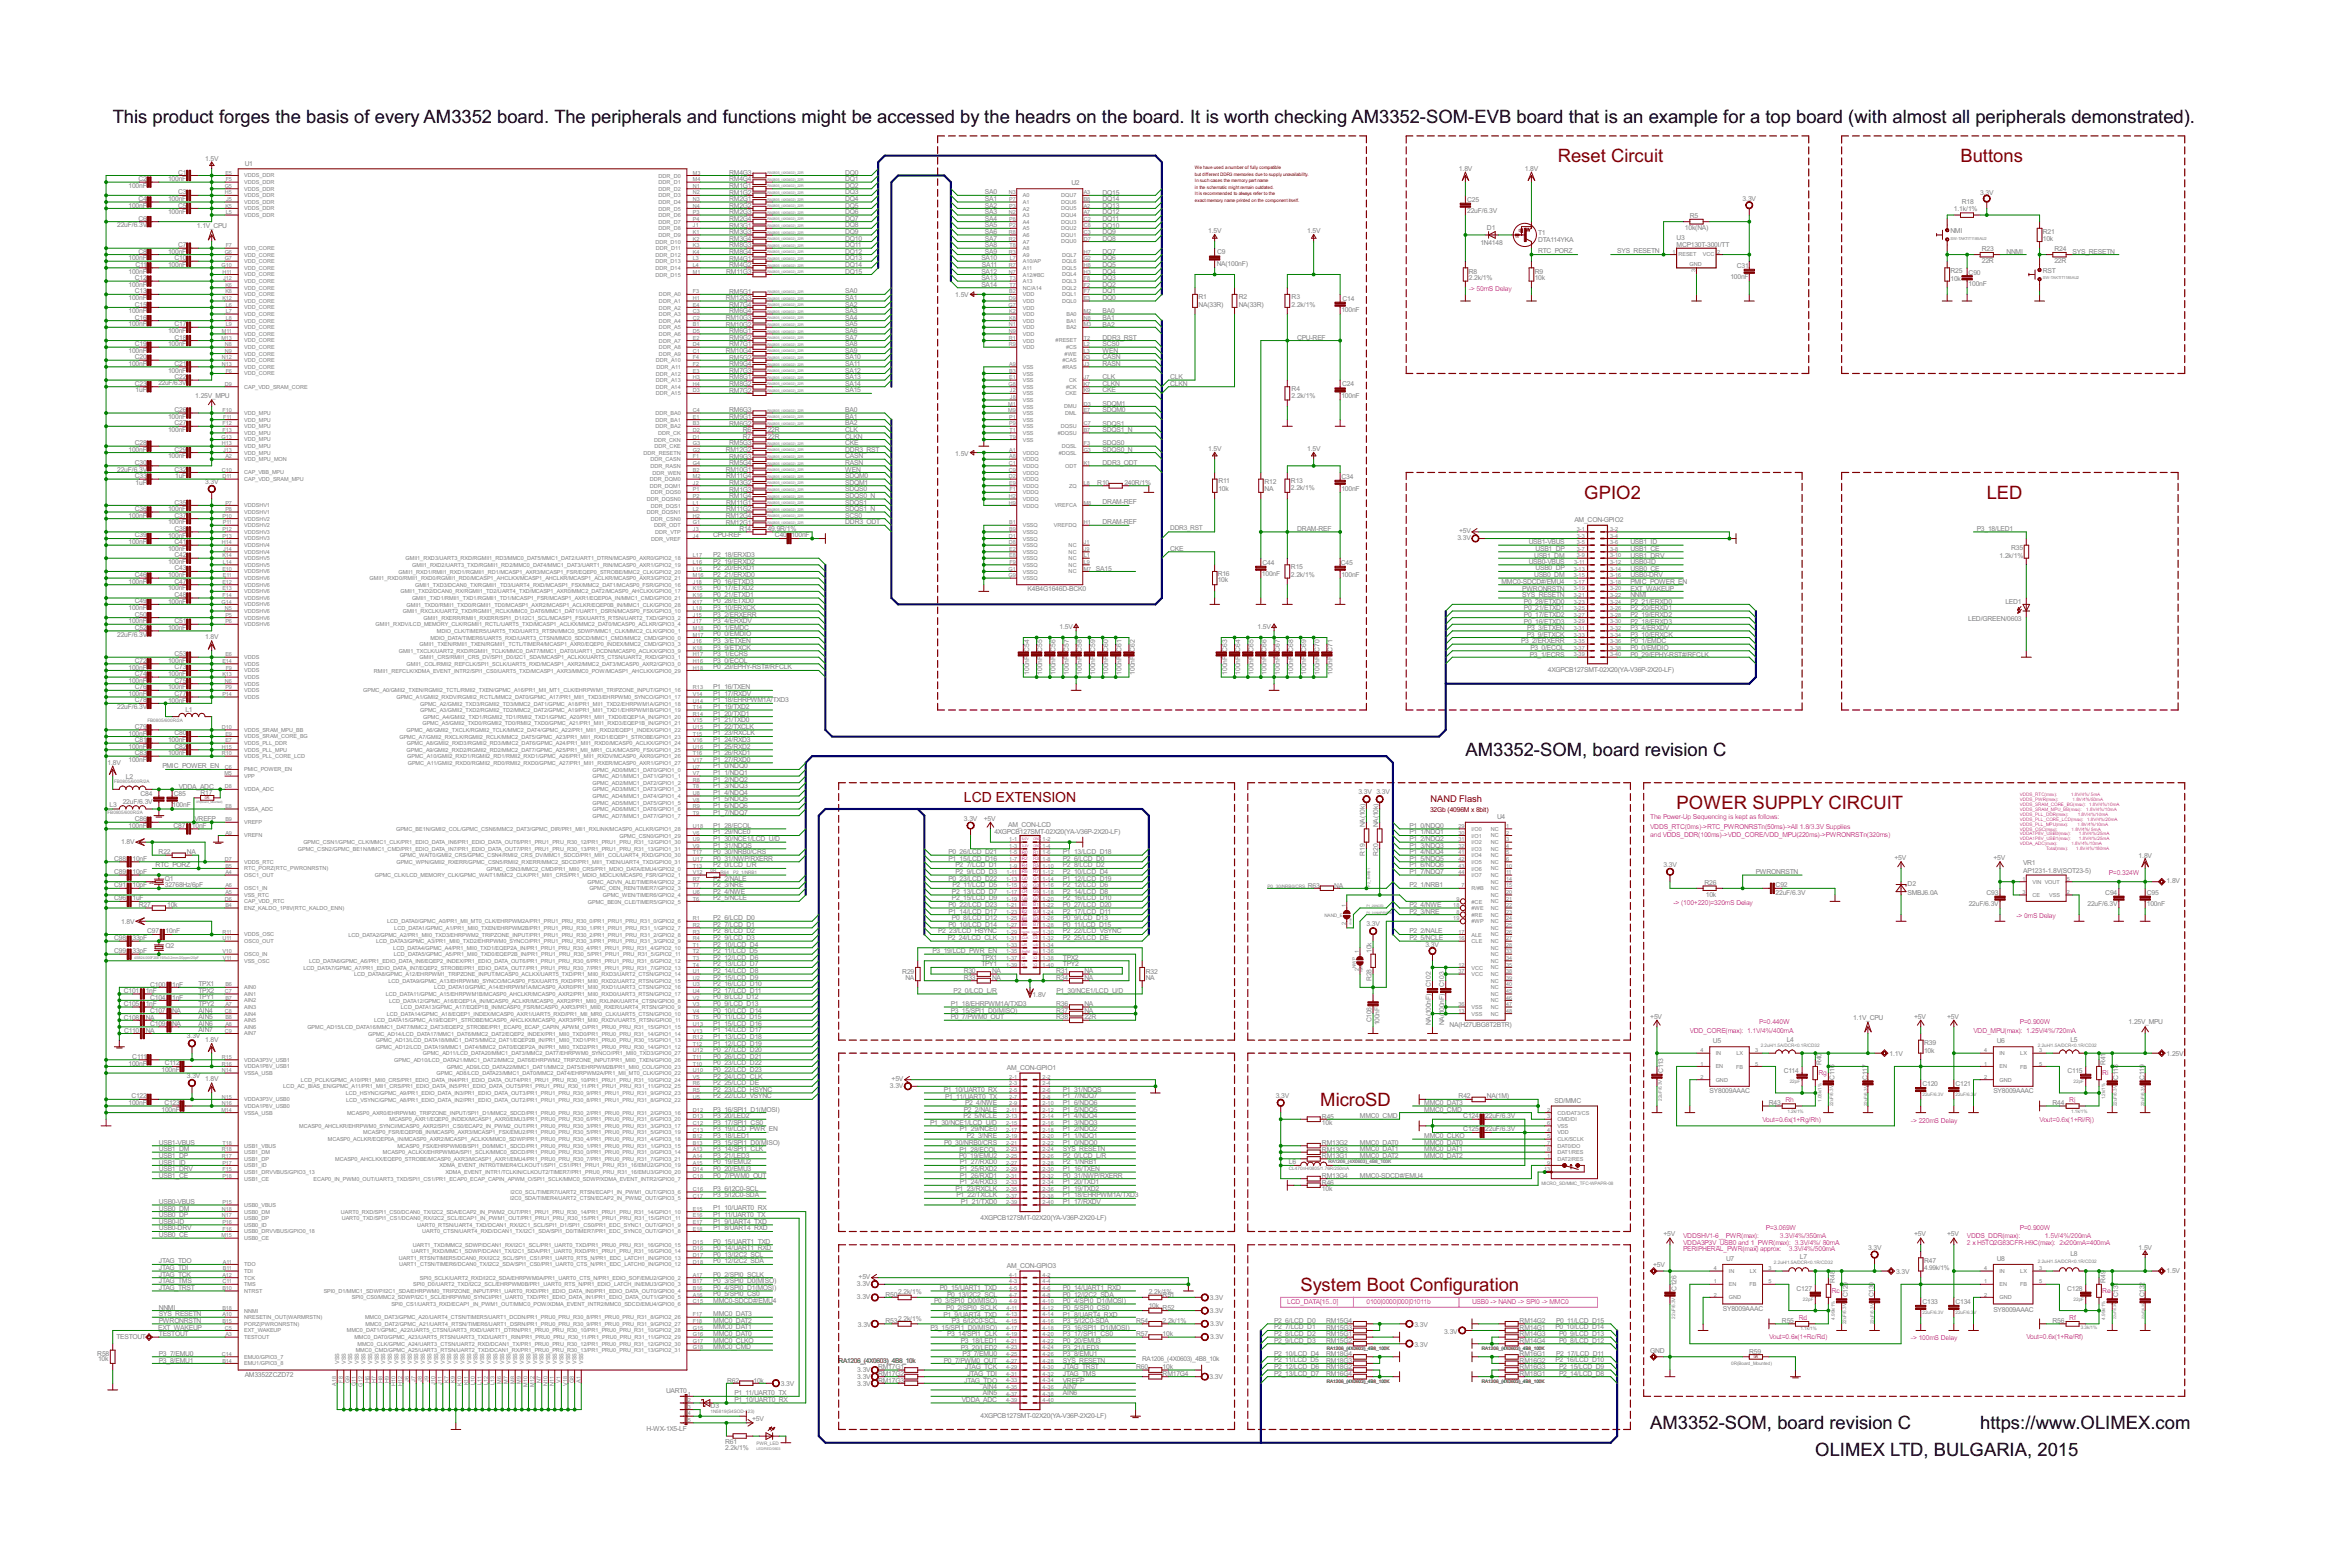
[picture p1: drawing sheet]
<svg xmlns="http://www.w3.org/2000/svg" width="210mm" height="140mm" viewBox="0 0 210 140" stroke-linecap="round" stroke-linejoin="round" font-family="sans-serif">
<defs><g id="words">
<g font-size="1.8">
<text x="10.1" y="11">This product forges the basis of every AM3352 board. The peripherals and functions might be accessed by the headrs on the board. It is worth checking AM3352-SOM-EVB board that is an example for a top board (with almost all peripherals demonstrated).</text>
<text x="131" y="67.6">AM3352-SOM, board revision C</text>
<text x="147.5" y="127.8">AM3352-SOM, board revision C</text>
<text x="162.3" y="130.1">OLIMEX LTD, BULGARIA, 2015</text>
<text x="177" y="127.8">https://www.OLIMEX.com</text>
</g>
<g font-size="1.8" fill="#800000">
<text x="139.3" y="14.5">Reset Circuit</text>
<text x="175.3" y="14.5">Buttons</text>
<text x="141.6" y="44.6">GPIO2</text>
<text x="177.6" y="44.6">LED</text>
<text x="149.9" y="72.3">POWER SUPPLY CIRCUIT</text>
<text x="118" y="98.9">MicroSD</text>
<text x="116.3" y="115.4">System Boot Configuration</text>
</g>
<text font-size="1.4" fill="#800000" x="86.2" y="71.7">LCD EXTENSION</text>
<text font-size=".9" fill="#800000" x="127.9" y="71.7">NAND Flash</text>
<g font-size=".7" fill="#808080">
<text x="11.5" y="16.8">100nF</text>
<text x="12.4" y="16.2">C2</text>
<text x="12.4" y="18">C4</text>
<text x="15" y="16.2">100nF</text>
<text x="15" y="18">100nF</text>
<text x="15.9" y="15.6">C1</text>
<text x="15.9" y="17.4">C3</text>
<text x="18.3" y="14.4">1.5V</text>
<text x="21.9" y="14.8">U1</text>
<text x="65.2" y="18">RM2G1</text>
<text x="65.2" y="15.6">RM4G3</text>
<text x="65.2" y="16.2">RM4G4</text>
<text x="65.2" y="16.8">RM1G1</text>
<text x="65.2" y="17.4">RM1G2</text>
<text x="75.6" y="15.6">DQ0</text>
<text x="75.6" y="16.2">DQ1</text>
<text x="75.6" y="16.8">DQ2</text>
<text x="75.6" y="17.4">DQ3</text>
<text x="75.6" y="18">DQ4</text>
<text x="88" y="18">SA1</text>
<text x="88" y="17.4">SA0</text>
<text x="95.8" y="16.6">U2</text>
<text x="98.6" y="18">DQ14</text>
<text x="98.6" y="17.4">DQ15</text>
<text x="130.4" y="15.3">1.8V</text>
<text x="136.3" y="15.3">1.8V</text>
<text x="155.8" y="18">3.3V</text>
<text x="177" y="17.4">3.3V</text>
<text x="10.5" y="20.3">22uF/6.3V</text>
<text x="11.5" y="18.6">100nF</text>
<text x="11.5" y="23.3">100nF</text>
<text x="12.1" y="23.9">C11</text>
<text x="12.4" y="19.7">C6</text>
<text x="12.4" y="22.7">C8</text>
<text x="15" y="19.1">100nF</text>
<text x="15" y="22.7">100nF</text>
<text x="15" y="23.9">100nF</text>
<text x="15.6" y="23.3">C10</text>
<text x="15.9" y="18.5">C5</text>
<text x="15.9" y="22.1">C7</text>
<text x="17.6" y="20.4">1.1V_CPU</text>
<text x="65.2" y="18.6">RM2G2</text>
<text x="65.2" y="19.2">RM2G3</text>
<text x="65.2" y="19.8">RM2G4</text>
<text x="65.2" y="20.3">RM3G1</text>
<text x="65.2" y="20.9">RM3G3</text>
<text x="65.2" y="21.5">RM3G4</text>
<text x="65.2" y="23.3">RM4G1</text>
<text x="65.2" y="23.9">RM4G2</text>
<text x="65.2" y="22.1">RM8G3</text>
<text x="65.2" y="22.7">RM8G4</text>
<text x="75.6" y="18.5">DQ5</text>
<text x="75.6" y="19.1">DQ6</text>
<text x="75.6" y="19.7">DQ7</text>
<text x="75.6" y="20.3">DQ8</text>
<text x="75.6" y="20.9">DQ9</text>
<text x="75.6" y="21.5">DQ10</text>
<text x="75.6" y="22.1">DQ11</text>
<text x="75.6" y="22.7">DQ12</text>
<text x="75.6" y="23.3">DQ13</text>
<text x="75.6" y="23.9">DQ14</text>
<text x="87.7" y="23.3">SA10</text>
<text x="87.8" y="23.9">SA11</text>
<text x="88" y="18.5">SA2</text>
<text x="88" y="19.1">SA3</text>
<text x="88" y="19.7">SA4</text>
<text x="88" y="20.3">SA5</text>
<text x="88" y="20.9">SA6</text>
<text x="88" y="21.5">SA7</text>
<text x="88" y="22.1">SA8</text>
<text x="88" y="22.7">SA9</text>
<text x="98.6" y="23.9">DQ5</text>
<text x="98.6" y="23.3">DQ6</text>
<text x="98.6" y="22.7">DQ7</text>
<text x="98.6" y="21.5">DQ8</text>
<text x="98.6" y="20.9">DQ9</text>
<text x="98.6" y="20.3">DQ10</text>
<text x="98.6" y="19.8">DQ11</text>
<text x="98.6" y="19.2">DQ12</text>
<text x="98.6" y="18.6">DQ13</text>
<text x="108" y="20.8">1.5V</text>
<text x="108.8" y="23.7">NA(100nF)</text>
<text x="108.8" y="22.7">C9</text>
<text x="116.9" y="20.8">1.5V</text>
<text x="131.2" y="19.1">22uF/6.3V</text>
<text x="131.2" y="18">C25</text>
<text x="132.3" y="21.9">1N4148</text>
<text x="132.9" y="20.6">D1</text>
<text x="137.5" y="21.6">DTA114YKA</text>
<text x="137.5" y="21">T1</text>
<text x="137.5" y="22.6">RTC_PORZ</text>
<text x="144.6" y="22.6">SYS_RESETN</text>
<text x="149.9" y="22.1">MCP130T-300I/TT</text>
<text x="149.9" y="21.5">U3</text>
<text x="150.6" y="20.5">10k(NA)</text>
<text x="151.1" y="19.5">R5</text>
<text x="155.3" y="23.9">C31</text>
<text x="174.4" y="20.8">NMI</text>
<text x="174.7" y="18.9">1.1k/1%</text>
<text x="175.4" y="18.3">R18</text>
<text x="177.2" y="23.5">22R</text>
<text x="177.2" y="22.5">R23</text>
<text x="179.4" y="22.7">NNMI</text>
<text x="182.6" y="21.5">10k</text>
<text x="182.6" y="20.9">R21</text>
<text x="183.7" y="23.5">22R</text>
<text x="183.7" y="22.5">R24</text>
<text x="185.3" y="22.7">SYS_RESETN</text>
<text x="11.5" y="24.5">100nF</text>
<text x="11.5" y="25.6">100nF</text>
<text x="11.5" y="26.8">100nF</text>
<text x="11.5" y="28">100nF</text>
<text x="11.5" y="29.2">100nF</text>
<text x="12.1" y="25">C12</text>
<text x="12.1" y="26.2">C13</text>
<text x="12.1" y="27.4">C15</text>
<text x="12.1" y="28.6">C16</text>
<text x="15" y="29.8">100nF</text>
<text x="15.6" y="29.2">C17</text>
<text x="64.9" y="29.2">RM10G2</text>
<text x="64.9" y="28.6">RM10G3</text>
<text x="64.9" y="26.8">RM12G3</text>
<text x="64.9" y="24.5">RM11G3</text>
<text x="65.2" y="29.8">RM6G1</text>
<text x="65.2" y="28">RM6G4</text>
<text x="65.2" y="26.2">RM5G1</text>
<text x="65.2" y="27.4">RM7G4</text>
<text x="75.6" y="27.4">SA2</text>
<text x="75.6" y="28">SA3</text>
<text x="75.6" y="28.6">SA4</text>
<text x="75.6" y="29.2">SA5</text>
<text x="75.6" y="29.8">SA6</text>
<text x="75.6" y="26.8">SA1</text>
<text x="75.6" y="26.2">SA0</text>
<text x="75.6" y="24.4">DQ15</text>
<text x="85.4" y="26.6">1.5V</text>
<text x="87.7" y="24.4">SA12</text>
<text x="87.7" y="25.6">SA14</text>
<text x="87.7" y="25">SA13</text>
<text x="98.6" y="26.8">DQ0</text>
<text x="98.6" y="26.2">DQ1</text>
<text x="98.6" y="25.6">DQ2</text>
<text x="98.6" y="25">DQ3</text>
<text x="98.6" y="24.4">DQ4</text>
<text x="98.6" y="28">BA0</text>
<text x="98.6" y="28.6">BA1</text>
<text x="98.6" y="29.2">BA2</text>
<text x="107.1" y="27.5">NA(33R)</text>
<text x="107.1" y="26.7">R1</text>
<text x="110.7" y="27.4">NA(33R)</text>
<text x="110.7" y="26.7">R2</text>
<text x="115.5" y="27.4">2.2k/1%</text>
<text x="115.5" y="26.7">R3</text>
<text x="119.9" y="27.9">100nF</text>
<text x="120" y="26.9">C14</text>
<text x="131.3" y="25">2.2k/1%</text>
<text x="131.3" y="24.4">R8</text>
<text x="137.2" y="25">10k</text>
<text x="137.2" y="24.4">R9</text>
<text x="154.7" y="25">100nF</text>
<text x="174.4" y="25.1">10k</text>
<text x="174.4" y="24.4">R25</text>
<text x="176" y="25.5">100nF</text>
<text x="176" y="24.5">C90</text>
<text x="182.6" y="24.4">RST</text>
<text x="11.5" y="31.5">100nF</text>
<text x="11.5" y="32.7">100nF</text>
<text x="12.1" y="30.9">C19</text>
<text x="12.1" y="32.1">C20</text>
<text x="12.1" y="34.5">C23</text>
<text x="12.1" y="35.1">1uF</text>
<text x="14.2" y="34.4">22uF/6.3V</text>
<text x="15" y="30.9">100nF</text>
<text x="15" y="33.3">100nF</text>
<text x="15.6" y="33.9">C22</text>
<text x="15.6" y="30.3">C18</text>
<text x="15.6" y="32.7">C21</text>
<text x="17.5" y="35.6">1.25V_MPU</text>
<text x="64.9" y="31.6">RM10G4</text>
<text x="65.2" y="33.9">RM8G1</text>
<text x="65.2" y="34.5">RM8G2</text>
<text x="65.2" y="30.4">RM9G2</text>
<text x="65.2" y="32.7">RM9G4</text>
<text x="65.2" y="32.1">RM5G2</text>
<text x="65.2" y="31">RM7G1</text>
<text x="65.2" y="35.1">RM7G2</text>
<text x="65.2" y="33.3">RM7G3</text>
<text x="75.6" y="30.3">SA7</text>
<text x="75.6" y="30.9">SA8</text>
<text x="75.6" y="31.5">SA9</text>
<text x="75.6" y="32.1">SA10</text>
<text x="75.6" y="32.7">SA11</text>
<text x="75.6" y="33.3">SA12</text>
<text x="75.6" y="34.5">SA14</text>
<text x="75.6" y="33.9">SA13</text>
<text x="75.6" y="35.1">SA15</text>
<text x="98.6" y="35.1">CKE</text>
<text x="98.6" y="33.9">CLK</text>
<text x="98.6" y="32.1">CASN</text>
<text x="98.6" y="32.7">RASN</text>
<text x="98.6" y="31.5">WEN</text>
<text x="98.6" y="34.5">CLKN</text>
<text x="98.6" y="30.3">DDR3_RST</text>
<text x="98.6" y="30.9">SCS0</text>
<text x="104.6" y="33.9">CLK</text>
<text x="104.6" y="34.5">CLKN</text>
<text x="115.5" y="35.5">2.2k/1%</text>
<text x="115.5" y="35">R4</text>
<text x="116" y="30.4">CPU-REF</text>
<text x="119.9" y="35.6">100nF</text>
<text x="120" y="34.5">C24</text>
<text x="11.5" y="40.4">100nF</text>
<text x="12.1" y="39.8">C28</text>
<text x="12.1" y="41.6">C30</text>
<text x="15" y="37.4">100nF</text>
<text x="15" y="38.6">100nF</text>
<text x="15" y="41">100nF</text>
<text x="15.6" y="36.8">C26</text>
<text x="15.6" y="38">C27</text>
<text x="15.6" y="40.4">C29</text>
<text x="64.9" y="40.4">RM12G2</text>
<text x="65.2" y="38">RM6G2</text>
<text x="65.2" y="36.9">RM6G3</text>
<text x="65.2" y="37.5">RM9G1</text>
<text x="65.2" y="41">RM9G3</text>
<text x="65.2" y="39.8">RM5G3</text>
<text x="65.2" y="41.6">RM5G4</text>
<text x="66.4" y="38.6">R6</text>
<text x="66.4" y="39.2">R7</text>
<text x="68.6" y="38.6">22R</text>
<text x="68.6" y="39.2">22R</text>
<text x="75.6" y="39.8">CKE</text>
<text x="75.6" y="36.8">BA0</text>
<text x="75.6" y="37.4">BA1</text>
<text x="75.6" y="38.6">CLK</text>
<text x="75.6" y="41">CASN</text>
<text x="75.6" y="41.6">RASN</text>
<text x="75.6" y="39.2">CLKN</text>
<text x="75.6" y="38">BA2</text>
<text x="75.6" y="40.4">DDR3_RST</text>
<text x="85.4" y="40.7">1.5V</text>
<text x="98.6" y="36.8">SDQM0</text>
<text x="98.6" y="36.3">SDQM1</text>
<text x="98.6" y="39.8">SDQS0</text>
<text x="98.6" y="38">SDQS1</text>
<text x="98.6" y="40.4">SDQS0_N</text>
<text x="98.6" y="38.6">SDQS1_N</text>
<text x="98.6" y="41.6">DDR3_ODT</text>
<text x="108" y="40.3">1.5V</text>
<text x="116.9" y="40.3">1.5V</text>
<text x="10.5" y="42.2">22uF/6.3V</text>
<text x="11.5" y="46.3">100nF</text>
<text x="12.1" y="45.7">C36</text>
<text x="12.1" y="42.7">C33</text>
<text x="12.1" y="43.3">1uF</text>
<text x="15" y="45.7">100nF</text>
<text x="15" y="46.9">100nF</text>
<text x="15.6" y="45.1">C35</text>
<text x="15.6" y="46.3">C37</text>
<text x="15.6" y="47.4">C38</text>
<text x="15.6" y="42.1">C32</text>
<text x="15.7" y="42.7">1uF</text>
<text x="18.3" y="43.3">3.3V</text>
<text x="64.9" y="42.2">RM10G1</text>
<text x="64.9" y="46.9">RM12G1</text>
<text x="64.9" y="46.3">RM12G4</text>
<text x="64.9" y="45.1">RM11G1</text>
<text x="64.9" y="45.7">RM11G2</text>
<text x="64.9" y="42.8">RM11G4</text>
<text x="65.2" y="43.4">RM3G2</text>
<text x="65.2" y="43.9">RM1G3</text>
<text x="65.2" y="44.5">RM1G4</text>
<text x="66.1" y="47.4">R14</text>
<text x="68.6" y="47.4">49.9R/1%</text>
<text x="75.6" y="42.1">WEN</text>
<text x="75.6" y="42.7">SDQM0</text>
<text x="75.6" y="43.3">SDQM1</text>
<text x="75.6" y="43.9">SDQS0</text>
<text x="75.6" y="45.1">SDQS1</text>
<text x="75.6" y="44.5">SDQS0_N</text>
<text x="75.6" y="45.7">SDQS1_N</text>
<text x="75.6" y="46.9">DDR3_ODT</text>
<text x="75.6" y="46.3">SCS0</text>
<text x="98.1" y="43.3">R10</text>
<text x="98.6" y="45.1">DRAM-REF</text>
<text x="98.6" y="46.8">DRAM-REF</text>
<text x="100.5" y="43.3">240R/1%</text>
<text x="104.6" y="47.4">DDR3_RST</text>
<text x="108.9" y="43.9">10k</text>
<text x="108.9" y="43.2">R11</text>
<text x="113" y="43.9">NA</text>
<text x="113" y="43.3">R12</text>
<text x="115.4" y="43.8">2.2k/1%</text>
<text x="115.4" y="43.2">R13</text>
<text x="116" y="47.5">DRAM-REF</text>
<text x="119.9" y="43.9">100nF</text>
<text x="119.9" y="42.8">C34</text>
<text x="130.4" y="47.7">+5V</text>
<text x="140.7" y="46.7">AM_CON-GPIO2</text>
<text x="176.7" y="47.4">P3_18/LED1</text>
<text x="11.5" y="48.6">100nF</text>
<text x="11.5" y="52.2">100nF</text>
<text x="12.1" y="48">C39</text>
<text x="12.1" y="51.6">C46</text>
<text x="12.1" y="53.9">C49</text>
<text x="15" y="48.1">100nF</text>
<text x="15" y="49.2">100nF</text>
<text x="15" y="50.4">100nF</text>
<text x="15" y="51.6">100nF</text>
<text x="15" y="52.8">100nF</text>
<text x="15" y="53.9">100nF</text>
<text x="15.6" y="48.6">C41</text>
<text x="15.6" y="49.8">C42</text>
<text x="15.6" y="51">C43</text>
<text x="15.6" y="52.2">C47</text>
<text x="15.6" y="53.3">C48</text>
<text x="63.8" y="53.9">P0_28/ETXD0</text>
<text x="63.8" y="53.3">P0_21/ETXD1</text>
<text x="63.8" y="52.8">P0_17/ETXD2</text>
<text x="63.8" y="52.2">P0_16/ETXD3</text>
<text x="63.8" y="51.6">P2_21/ERXD0</text>
<text x="63.8" y="51">P2_20/ERXD1</text>
<text x="63.8" y="50.4">P2_19/ERXD2</text>
<text x="63.8" y="49.8">P2_18/ERXD3</text>
<text x="63.8" y="48">CPU-REF</text>
<text x="69.3" y="48">C40</text>
<text x="70.8" y="48">100nF</text>
<text x="91.9" y="52.8">K4B4G1646D-BCK0</text>
<text x="98" y="51">SA15</text>
<text x="104.6" y="49.2">CKE</text>
<text x="108.9" y="52.1">10k</text>
<text x="108.9" y="51.5">R16</text>
<text x="112.8" y="51.5">100nF</text>
<text x="112.9" y="50.5">C44</text>
<text x="115.4" y="51.6">2.2k/1%</text>
<text x="115.4" y="50.9">R15</text>
<text x="119.9" y="50.5">C45</text>
<text x="119.9" y="51.5">100nF</text>
<text x="130.3" y="48.3">3.3V</text>
<text x="134.2" y="52.2">MMC0-SDCD#/EMU4</text>
<text x="136.1" y="53.4">SYS_RESETN</text>
<text x="136.1" y="52.8">PWRONRSTN</text>
<text x="136.2" y="54">P0_28/ETXD0</text>
<text x="136.7" y="50.4">USB0-VBUS</text>
<text x="136.7" y="48.7">USB1-VBUS</text>
<text x="137.1" y="49.8">USB1_DM</text>
<text x="137.1" y="51.6">USB0_DM</text>
<text x="137.3" y="49.2">USB1_DP</text>
<text x="137.3" y="51">USB0_DP</text>
<text x="145.8" y="51.6">USB0-DRV</text>
<text x="145.8" y="50.4">USB0-ID</text>
<text x="145.8" y="54">P2_21/ERXD0</text>
<text x="145.8" y="49.8">USB1_DRV</text>
<text x="145.8" y="53.4">NNMI</text>
<text x="145.8" y="52.8">EXT_WAKEUP</text>
<text x="145.8" y="48.7">USB1_ID</text>
<text x="145.8" y="49.2">USB1_CE</text>
<text x="145.8" y="51">USB0_CE</text>
<text x="145.8" y="52.2">PMIC_POWER_EN</text>
<text x="178.8" y="49.9">1.2k/1%</text>
<text x="179.8" y="49.2">R35</text>
<text x="10.5" y="56.9">22uF/6.3V</text>
<text x="11.5" y="59.8">100nF</text>
<text x="11.5" y="54.5">100nF</text>
<text x="11.5" y="55.7">100nF</text>
<text x="12.1" y="59.2">C72</text>
<text x="12.1" y="55.1">C50</text>
<text x="12.1" y="56.3">C52</text>
<text x="15" y="59.3">100nF</text>
<text x="15" y="56.3">100nF</text>
<text x="15.6" y="58.7">C53</text>
<text x="15.6" y="59.8">C73</text>
<text x="15.6" y="55.7">C51</text>
<text x="18.3" y="57.1">1.8V</text>
<text x="63.8" y="57.5">P3_3/ETXEN</text>
<text x="63.8" y="55.7">P3_4/ERXDV</text>
<text x="63.8" y="55.1">P3_2/ERXERR</text>
<text x="63.8" y="56.3">P0_1/EMDC</text>
<text x="63.8" y="56.9">P0_0/EMDIO</text>
<text x="63.8" y="59.2">P3_0/ECOL</text>
<text x="63.8" y="58.7">P3_1/ECRS</text>
<text x="63.8" y="54.5">P3_10/ERXCK</text>
<text x="63.8" y="58.1">P3_9/ETXCK</text>
<text x="63.8" y="59.8">P0_29/EPHY-RST#/RFCLK</text>
<text x="94.7" y="56.2">1.5V</text>
<text x="112.4" y="56.2">1.5V</text>
<text x="136" y="57.5">P3_2/ERXERR</text>
<text x="136.2" y="54.6">P0_21/ETXD1</text>
<text x="136.2" y="55.1">P0_17/ETXD2</text>
<text x="136.2" y="55.7">P0_16/ETXD3</text>
<text x="136.5" y="56.9">P3_9/ETXCK</text>
<text x="136.5" y="56.3">P3_3/ETXEN</text>
<text x="136.8" y="58.7">P3_1/ECRS</text>
<text x="136.8" y="58.1">P3_0/ECOL</text>
<text x="145.8" y="54.6">P2_20/ERXD1</text>
<text x="145.8" y="55.1">P2_19/ERXD2</text>
<text x="145.8" y="55.7">P2_18/ERXD3</text>
<text x="145.8" y="56.3">P3_4/ERXDV</text>
<text x="145.8" y="57.5">P0_1/EMDC</text>
<text x="145.8" y="58.1">P0_0/EMDIO</text>
<text x="145.8" y="56.9">P3_10/ERXCK</text>
<text x="145.8" y="58.7">P0_29/EPHY-RST#/RFCLK</text>
<text x="175.9" y="55.5">LED/GREEN/0603</text>
<text x="179.3" y="54">LED1</text>
<text x="10.5" y="63.4">22uF/6.3V</text>
<text x="11.5" y="61">100nF</text>
<text x="11.5" y="62.2">100nF</text>
<text x="11.5" y="65.7">100nF</text>
<text x="12.1" y="60.4">C74</text>
<text x="12.1" y="61.6">C76</text>
<text x="12.1" y="62.8">C78</text>
<text x="12.1" y="65.1">C79</text>
<text x="15" y="60.4">100nF</text>
<text x="15" y="61.6">100nF</text>
<text x="15" y="62.8">100nF</text>
<text x="15.6" y="61">C75</text>
<text x="15.6" y="62.2">C77</text>
<text x="15.6" y="65.7">C80</text>
<text x="16.6" y="63.6">L1</text>
<text x="63.8" y="62.8">P1_18/EHRPWM1A/TXD3</text>
<text x="63.8" y="63.4">P1_19/TXD2</text>
<text x="63.8" y="64">P1_20/TXD1</text>
<text x="63.8" y="62.2">P1_17/RXDV</text>
<text x="63.8" y="65.1">P1_22/TXCLK</text>
<text x="63.8" y="65.7">P1_23/RXCLK</text>
<text x="63.8" y="64.6">P1_21/TXD0</text>
<text x="63.8" y="61.6">P1_16/TXEN</text>
<text x="92" y="60.3" transform="rotate(-90 92 60.3)">100nF C54</text>
<text x="93.2" y="60.3" transform="rotate(-90 93.2 60.3)">100nF C55</text>
<text x="94.4" y="60.3" transform="rotate(-90 94.4 60.3)">100nF C56</text>
<text x="95.5" y="60.3" transform="rotate(-90 95.5 60.3)">100nF C57</text>
<text x="96.7" y="60.3" transform="rotate(-90 96.7 60.3)">100nF C58</text>
<text x="97.9" y="60.3" transform="rotate(-90 97.9 60.3)">100nF C59</text>
<text x="99.1" y="60.3" transform="rotate(-90 99.1 60.3)">100nF C60</text>
<text x="100.3" y="60.3" transform="rotate(-90 100.3 60.3)">100nF C61</text>
<text x="101.4" y="60.3" transform="rotate(-90 101.4 60.3)">100nF C62</text>
<text x="109.7" y="60.3" transform="rotate(-90 109.7 60.3)">100nF C63</text>
<text x="110.9" y="60.3" transform="rotate(-90 110.9 60.3)">100nF C64</text>
<text x="112.1" y="60.3" transform="rotate(-90 112.1 60.3)">100nF C65</text>
<text x="113.2" y="60.3" transform="rotate(-90 113.2 60.3)">100nF C66</text>
<text x="114.4" y="60.3" transform="rotate(-90 114.4 60.3)">100nF C67</text>
<text x="115.6" y="60.3" transform="rotate(-90 115.6 60.3)">100nF C68</text>
<text x="116.8" y="60.3" transform="rotate(-90 116.8 60.3)">100nF C69</text>
<text x="118" y="60.3" transform="rotate(-90 118 60.3)">100nF C70</text>
<text x="119.1" y="60.3" transform="rotate(-90 119.1 60.3)">100nF C71</text>
<text x="138.4" y="60.1">4XGPCB127SMT-02X20(YA-V36P-2X20-LF)</text>
<text x="9.6" y="68.3">1.8V</text>
<text x="11" y="71.9">22uF/6.3V</text>
<text x="11.3" y="69.6">L2</text>
<text x="11.5" y="66.9">100nF</text>
<text x="11.5" y="68.1">100nF</text>
<text x="12.1" y="66.3">C81</text>
<text x="12.1" y="67.5">C83</text>
<text x="12.6" y="71.1">C84</text>
<text x="14.5" y="68.7">PMIC_POWER_EN</text>
<text x="15" y="66.3">100nF</text>
<text x="15" y="67.5">100nF</text>
<text x="15.5" y="71.1">C85</text>
<text x="15.6" y="66.9">C82</text>
<text x="16" y="70.5">VDDA_ADC</text>
<text x="17.9" y="71">R17</text>
<text x="63.8" y="68.7">P1_0/NDQ0</text>
<text x="63.8" y="69.3">P1_1/NDQ1</text>
<text x="63.8" y="69.9">P1_2/NDQ2</text>
<text x="63.8" y="70.5">P1_3/NDQ3</text>
<text x="63.8" y="71">P1_4/NDQ4</text>
<text x="63.8" y="71.6">P1_5/NDQ5</text>
<text x="63.8" y="66.3">P1_24/RXD3</text>
<text x="63.8" y="66.9">P1_25/RXD2</text>
<text x="63.8" y="67.5">P1_26/RXD1</text>
<text x="63.8" y="68.1">P1_27/RXD0</text>
<text x="121.4" y="71">3.3V 3.3V</text>
<text x="9.8" y="72.2">L3</text>
<text x="10.2" y="76.9">C88</text>
<text x="10.8" y="75.5">1.8V</text>
<text x="11.5" y="74">100nF</text>
<text x="11.8" y="76.9">10nF</text>
<text x="12.1" y="73.4">C86</text>
<text x="13.9" y="77.5">RTC_PORZ</text>
<text x="14.2" y="76.4">R22</text>
<text x="15.4" y="72.1">100nF</text>
<text x="15.5" y="74">C87</text>
<text x="16.7" y="76.4">NA</text>
<text x="17.2" y="74">10nF</text>
<text x="17.4" y="73.4">VREFP</text>
<text x="63.8" y="72.2">P1_6/NDQ6</text>
<text x="63.8" y="72.8">P1_7/NDQ7</text>
<text x="63.8" y="74.6">P1_29/NCE0</text>
<text x="63.8" y="76.4">P0_30/NRB0/CRS</text>
<text x="63.8" y="75.2">P1_30/NCE1/LCD_U/D</text>
<text x="63.8" y="75.8">P1_31/NDQS</text>
<text x="63.8" y="77.5">P2_0/LCD_L/R</text>
<text x="63.8" y="74">P1_28/ECOL</text>
<text x="63.8" y="76.9">P0_31/NWP/RXERR</text>
<text x="84.8" y="76.4">P0_26/LCD_D21</text>
<text x="84.8" y="76.9">P1_15/LCD_D16</text>
<text x="85.4" y="77.5">P2_7/LCD_D1</text>
<text x="86.2" y="73.3">3.3V</text>
<text x="87.9" y="73.3">+5V</text>
<text x="88.9" y="74.6">4XGPCB127SMT-02X20(YA-V36P-2X20-LF)</text>
<text x="90.1" y="73.9">AM_CON-LCD</text>
<text x="95" y="77.5">P2_8/LCD_D2</text>
<text x="95" y="76.4">P1_13/LCD_D18</text>
<text x="95" y="76.9">P2_6/LCD_D0</text>
<text x="122" y="76.5" transform="rotate(-90 122 76.5)">R19</text>
<text x="122" y="73.9" transform="rotate(-90 122 73.9)">NA(10k)</text>
<text x="123.2" y="76.5" transform="rotate(-90 123.2 76.5)">R20</text>
<text x="123.2" y="73.9" transform="rotate(-90 123.2 73.9)">NA(10k)</text>
<text x="126" y="74">P1_0/NDQ0</text>
<text x="126" y="74.6">P1_1/NDQ1</text>
<text x="126" y="75.2">P1_2/NDQ2</text>
<text x="126" y="75.8">P1_3/NDQ3</text>
<text x="126" y="76.4">P1_4/NDQ4</text>
<text x="126" y="76.9">P1_5/NDQ5</text>
<text x="126" y="77.5">P1_6/NDQ6</text>
<text x="133.8" y="73.2">U4</text>
<text x="148.7" y="77.5">3.3V</text>
<text x="169.4" y="76.9">+5V</text>
<text x="178.2" y="76.9">+5V</text>
<text x="180.9" y="77.3">VR1</text>
<text x="191.2" y="76.6">1.8V</text>
<text x="10.2" y="78.1">C89</text>
<text x="10.2" y="79.3">C91</text>
<text x="10.2" y="80.5">C96</text>
<text x="10.8" y="82.6">1.8V</text>
<text x="11.8" y="78.1">10pF</text>
<text x="11.8" y="79.3">10pF</text>
<text x="11.8" y="80.5">1uF</text>
<text x="12.4" y="81.1">R27</text>
<text x="13.2" y="83.4">C97</text>
<text x="14.7" y="79.3">32768Hz/6pF</text>
<text x="14.7" y="78.8">Q1</text>
<text x="14.8" y="83.4">10nF</text>
<text x="14.9" y="81.1">10k</text>
<text x="63.8" y="83.4">P2_8/LCD_D2</text>
<text x="63.8" y="79.9">P2_4/NWE</text>
<text x="63.8" y="78.7">P2_2/NALE</text>
<text x="63.8" y="80.5">P2_5/NCLE</text>
<text x="63.8" y="79.3">P2_3/NRE</text>
<text x="63.8" y="82.8">P2_7/LCD_D1</text>
<text x="63.8" y="82.3">P2_6/LCD_D0</text>
<text x="83.9" y="83.4">P2_23/LCD_HSYNC</text>
<text x="84.8" y="82.8">P0_10/LCD_D14</text>
<text x="84.8" y="78.7">P0_23/LCD_D22</text>
<text x="84.8" y="81.1">P0_22/LCD_D23</text>
<text x="84.8" y="81.7">P1_14/LCD_D17</text>
<text x="85.1" y="79.9">P2_13/LCD_D7</text>
<text x="85.1" y="82.3">P0_8/LCD_D12</text>
<text x="85.1" y="80.5">P2_15/LCD_D9</text>
<text x="85.1" y="79.3">P2_11/LCD_D5</text>
<text x="85.4" y="78.1">P2_9/LCD_D3</text>
<text x="95" y="78.1">P2_10/LCD_D4</text>
<text x="95" y="79.3">P2_12/LCD_D6</text>
<text x="95" y="80.5">P2_16/LCD_D10</text>
<text x="95" y="81.7">P2_17/LCD_D11</text>
<text x="95" y="82.3">P0_9/LCD_D13</text>
<text x="95" y="82.8">P0_11/LCD_D15</text>
<text x="95" y="78.7">P1_12/LCD_D19</text>
<text x="95" y="81.1">P0_27/LCD_D20</text>
<text x="95" y="83.4">P2_22/LCD_VSYNC</text>
<text x="95" y="79.9">P2_14/LCD_D8</text>
<text x="116.9" y="79.3">R63</text>
<text x="119.3" y="79.3">NA</text>
<text x="122.2" y="82.8">3.3V</text>
<text x="126" y="78.1">P1_7/NDQ7</text>
<text x="126" y="81.1">P2_4/NWE</text>
<text x="126" y="83.4">P2_2/NALE</text>
<text x="126" y="81.7">P2_3/NRE</text>
<text x="126" y="79.3">P2_1/NRB1</text>
<text x="152.4" y="79.1">R26</text>
<text x="152.5" y="80.2">10k</text>
<text x="157" y="78.1">PWRONRSTN</text>
<text x="158.7" y="80">22uF/6.3V</text>
<text x="158.7" y="79.2">C92</text>
<text x="170.5" y="80">SMBJ6.0A</text>
<text x="170.5" y="79.2">D2</text>
<text x="176" y="81">22uF/6.3V</text>
<text x="177.6" y="80">C93</text>
<text x="180.9" y="78.1">AP1231-1.8V(SOT23-5)</text>
<text x="186.6" y="81">22uF/6.3V</text>
<text x="188.2" y="80">C94</text>
<text x="191.9" y="81">100nF</text>
<text x="191.9" y="80">C95</text>
<text x="193.7" y="78.9">1.8V</text>
<text x="10.2" y="84">C98</text>
<text x="10.2" y="85.2">C99</text>
<text x="11.1" y="88.8">C101</text>
<text x="11.1" y="89.9">C105</text>
<text x="11.8" y="84">33pF</text>
<text x="11.8" y="85.2">33pF</text>
<text x="13" y="88.8">1nF</text>
<text x="13" y="89.9">1nF</text>
<text x="13.4" y="88.2">C100</text>
<text x="13.4" y="89.4">C104</text>
<text x="14.8" y="84.7">Q2</text>
<text x="15.4" y="88.2">1nF</text>
<text x="15.4" y="89.4">1nF</text>
<text x="17.7" y="88.1">TPX1</text>
<text x="17.7" y="89.3">TPY1</text>
<text x="17.7" y="88.7">TPX2</text>
<text x="17.7" y="89.9">TPY2</text>
<text x="63.8" y="84">P2_9/LCD_D3</text>
<text x="63.8" y="84.6">P2_10/LCD_D4</text>
<text x="63.8" y="85.2">P2_11/LCD_D5</text>
<text x="63.8" y="85.8">P2_12/LCD_D6</text>
<text x="63.8" y="86.4">P2_13/LCD_D7</text>
<text x="63.8" y="88.1">P2_16/LCD_D10</text>
<text x="63.8" y="88.7">P2_17/LCD_D11</text>
<text x="63.8" y="89.3">P0_8/LCD_D12</text>
<text x="63.8" y="89.9">P0_9/LCD_D13</text>
<text x="63.8" y="87.6">P2_15/LCD_D9</text>
<text x="63.8" y="87">P2_14/LCD_D8</text>
<text x="80.7" y="87">R29</text>
<text x="80.9" y="87.6">NA</text>
<text x="83.4" y="85.2">P3_19/LCD_PWR_EN</text>
<text x="84.7" y="84">P2_24/LCD_CLK</text>
<text x="85" y="89.9">P1_18/EHRPWM1A/TXD3</text>
<text x="85.3" y="88.7">P2_0/LCD_L/R</text>
<text x="86.2" y="87">R30</text>
<text x="86.2" y="87.6">R33</text>
<text x="87.7" y="86.4">TPY1</text>
<text x="87.8" y="85.8">TPX1</text>
<text x="88.7" y="87">NA</text>
<text x="88.7" y="87.6">NA</text>
<text x="92.3" y="89.2">1.8V</text>
<text x="94.4" y="87">R31</text>
<text x="94.4" y="87.6">R34</text>
<text x="94.4" y="89.9">R36</text>
<text x="94.4" y="88.7">P1_30/NCE1/LCD_U/D</text>
<text x="95" y="85.8">TPX2</text>
<text x="95" y="86.4">TPY2</text>
<text x="95" y="84">P2_25/LCD_DE</text>
<text x="96.9" y="87">NA</text>
<text x="96.9" y="87.6">NA</text>
<text x="96.9" y="89.9">NA</text>
<text x="102.4" y="87.6">NA</text>
<text x="102.4" y="87">R32</text>
<text x="122.6" y="87.7" transform="rotate(-90 122.6 87.7)">R28</text>
<text x="122.6" y="85.1" transform="rotate(-90 122.6 85.1)">10k</text>
<text x="126" y="84">P2_5/NCLE</text>
<text x="127.4" y="84.6">3.3V</text>
<text x="127.9" y="88.2" transform="rotate(-90 127.9 88.2)">C102</text>
<text x="129.1" y="88.2" transform="rotate(-90 129.1 88.2)">C103</text>
<text x="11.1" y="91.1">C108</text>
<text x="11.1" y="92.3">C110</text>
<text x="11.5" y="95.2">100nF</text>
<text x="11.8" y="94.6">C111</text>
<text x="13" y="91.1">NA</text>
<text x="13" y="92.3">NA</text>
<text x="13.4" y="90.5">C107</text>
<text x="13.4" y="91.7">C109</text>
<text x="14.4" y="95.8">100nF</text>
<text x="14.7" y="95.2">C112</text>
<text x="15.4" y="90.5">NA</text>
<text x="15.4" y="91.7">NA</text>
<text x="16.7" y="92.8">3.3V</text>
<text x="17.7" y="90.5">AIN4</text>
<text x="17.7" y="91.1">AIN5</text>
<text x="17.7" y="91.7">AIN6</text>
<text x="17.7" y="92.3">AIN7</text>
<text x="18.3" y="93.1">1.8V</text>
<text x="63.8" y="90.5">P0_10/LCD_D14</text>
<text x="63.8" y="91.1">P0_11/LCD_D15</text>
<text x="63.8" y="92.9">P1_13/LCD_D18</text>
<text x="63.8" y="93.5">P1_12/LCD_D19</text>
<text x="63.8" y="94">P0_27/LCD_D20</text>
<text x="63.8" y="94.6">P0_26/LCD_D21</text>
<text x="63.8" y="95.2">P0_23/LCD_D22</text>
<text x="63.8" y="95.8">P0_22/LCD_D23</text>
<text x="63.8" y="92.3">P1_14/LCD_D17</text>
<text x="63.8" y="91.7">P1_15/LCD_D16</text>
<text x="85" y="90.5">P3_15/SPI1_D0(MISO)</text>
<text x="85" y="91.1">P0_7/PWM0_OUT</text>
<text x="90" y="95.6">AM_CON-GPIO1</text>
<text x="94.4" y="90.5">R37</text>
<text x="94.4" y="91.1">R38</text>
<text x="96.9" y="90.5">NA</text>
<text x="96.9" y="91.1">22R</text>
<text x="122.6" y="91.4" transform="rotate(-90 122.6 91.4)">C106</text>
<text x="123.3" y="91.6" transform="rotate(-90 123.3 91.6)">100nF</text>
<text x="127.9" y="91.6" transform="rotate(-90 127.9 91.6)">NA(100nF)</text>
<text x="129.1" y="91.6" transform="rotate(-90 129.1 91.6)">NA(100nF)</text>
<text x="129.6" y="91.8">NA(H27UBG8T2BTR)</text>
<text x="147.5" y="91">+5V</text>
<text x="148.7" y="95.9" transform="rotate(-90 148.7 95.9)">C113</text>
<text x="153.1" y="93.3">U5</text>
<text x="159.5" y="95.9">C114</text>
<text x="159.7" y="93.1">L4</text>
<text x="162.8" y="95.2" transform="rotate(-90 162.8 95.2)">R40</text>
<text x="165.7" y="91.2">1.1V_CPU</text>
<text x="168.9" y="94.4">1.1V</text>
<text x="171.1" y="91">+5V</text>
<text x="172" y="94.1">10k</text>
<text x="172" y="93.4">R39</text>
<text x="174.1" y="91">+5V</text>
<text x="178.5" y="93.3">U6</text>
<text x="184.8" y="95.9">C115</text>
<text x="185.1" y="93.1">L5</text>
<text x="188.2" y="95.2" transform="rotate(-90 188.2 95.2)">R41</text>
<text x="190.3" y="91.5">1.25V_MPU</text>
<text x="193.7" y="94.4">1.25V</text>
<text x="11.5" y="98.8">100nF</text>
<text x="11.7" y="98.2">C122</text>
<text x="14.4" y="99.4">100nF</text>
<text x="14.7" y="98.8">C123</text>
<text x="16.7" y="96.3">3.3V</text>
<text x="18.3" y="96.6">1.8V</text>
<text x="63.8" y="97.6">P2_23/LCD_HSYNC</text>
<text x="63.8" y="98.2">P2_22/LCD_VSYNC</text>
<text x="63.8" y="96.4">P2_24/LCD_CLK</text>
<text x="63.8" y="97">P2_25/LCD_DE</text>
<text x="63.8" y="100.5">P3_17/SPI1_CS0</text>
<text x="63.8" y="99.9">P3_20/LED2</text>
<text x="63.8" y="99.4">P3_16/SPI1_D1(MOSI)</text>
<text x="63.8" y="101.7">P3_18/LED1</text>
<text x="63.8" y="101.1">P3_19/LCD_PWR_EN</text>
<text x="79.6" y="97.2">3.3V</text>
<text x="79.7" y="96.6">+5V</text>
<text x="83.2" y="100.5">P1_30/NCE1/LCD_U/D</text>
<text x="84.4" y="97.6">P1_10/UART0_RX</text>
<text x="84.5" y="98.2">P1_11/UART0_TX</text>
<text x="85.8" y="101.1">P1_29/NCE0</text>
<text x="86.1" y="99.9">P2_5/NCLE</text>
<text x="86.2" y="99.4">P2_2/NALE</text>
<text x="86.3" y="98.8">P2_4/NWE</text>
<text x="86.4" y="101.7">P2_3/NRE</text>
<text x="95" y="101.7">P1_1/NDQ1</text>
<text x="95" y="101.1">P1_2/NDQ2</text>
<text x="95" y="100.5">P1_3/NDQ3</text>
<text x="95" y="99.9">P1_4/NDQ4</text>
<text x="95" y="99.4">P1_5/NDQ5</text>
<text x="95" y="98.8">P1_6/NDQ6</text>
<text x="95" y="98.2">P1_7/NDQ7</text>
<text x="95" y="97.6">P1_31/NDQS</text>
<text x="114.1" y="98.1">3.3V</text>
<text x="118.2" y="100.5">10k</text>
<text x="118.2" y="100">R45</text>
<text x="121.6" y="99.9">MMC0_CMD</text>
<text x="127.3" y="101.7">MMC0_CLKO</text>
<text x="127.3" y="99.4">MMC0_CMD</text>
<text x="127.3" y="98.8">MMC0_DAT3</text>
<text x="130.4" y="98.2">R42</text>
<text x="130.8" y="101.1">C125</text>
<text x="130.8" y="99.9">C124</text>
<text x="132.8" y="101.1">22uF/6.3V</text>
<text x="132.8" y="99.9">22uF/6.3V</text>
<text x="132.9" y="98.2">NA(1M)</text>
<text x="139" y="98.6">SD/MMC</text>
<text x="152.8" y="97.7">SY8009AAAC</text>
<text x="158.1" y="98.8">R43</text>
<text x="164" y="96.5" transform="rotate(-90 164 96.5)">C116</text>
<text x="166.9" y="96.5" transform="rotate(-90 166.9 96.5)">C117</text>
<text x="171.9" y="97.1">C120</text>
<text x="174.8" y="97.1">C121</text>
<text x="178.2" y="97.7">SY8009AAAC</text>
<text x="183.5" y="98.8">R44</text>
<text x="189.4" y="96.5" transform="rotate(-90 189.4 96.5)">C118</text>
<text x="191.7" y="96.5" transform="rotate(-90 191.7 96.5)">C119</text>
<text x="14.2" y="103.5">USB1_DP</text>
<text x="14.2" y="102.9">USB1_DM</text>
<text x="14.2" y="107.6">USB0-VBUS</text>
<text x="14.2" y="104.7">USB1_DRV</text>
<text x="14.2" y="102.3">USB1-VBUS</text>
<text x="14.2" y="104.1">USB1_ID</text>
<text x="14.2" y="105.3">USB1_CE</text>
<text x="63.8" y="106.4">P3_6/I2C0-SCL</text>
<text x="63.8" y="107">P3_5/I2C0-SDA</text>
<text x="63.8" y="102.3">P3_15/SPI1_D0(MISO)</text>
<text x="63.8" y="102.9">P3_14/SPI1_CLK</text>
<text x="63.8" y="103.5">P3_21/LED3</text>
<text x="63.8" y="104.1">P0_19/EMU2</text>
<text x="63.8" y="105.3">P0_7/PWM0_OUT</text>
<text x="63.8" y="104.7">P0_20/EMU3</text>
<text x="84.4" y="102.3">P0_30/NRB0/CRS</text>
<text x="85.4" y="106.4">P1_23/RXCLK</text>
<text x="85.5" y="107">P1_22/TXCLK</text>
<text x="85.7" y="103.5">P0_19/EMU2</text>
<text x="85.8" y="102.9">P1_28/ECOL</text>
<text x="85.8" y="105.8">P1_24/RXD3</text>
<text x="85.8" y="104.7">P1_25/RXD2</text>
<text x="85.8" y="105.3">P1_26/RXD1</text>
<text x="85.8" y="104.1">P1_27/RXD0</text>
<text x="85.9" y="107.6">P1_21/TXD0</text>
<text x="95" y="107">P1_18/EHRPWM1A/TXD3</text>
<text x="95" y="102.3">P1_0/NDQ0</text>
<text x="95" y="106.4">P1_19/TXD2</text>
<text x="95" y="105.8">P1_20/TXD1</text>
<text x="95" y="107.6">P1_17/RXDV</text>
<text x="95" y="104.1">P2_1/NRB1</text>
<text x="95" y="103.5">P2_0/LCD_L/R</text>
<text x="95" y="105.3">P0_31/NWP/RXERR</text>
<text x="95" y="104.7">P1_16/TXEN</text>
<text x="95" y="102.9">SYS_RESETN</text>
<text x="115.2" y="104.1">L6</text>
<text x="118.2" y="106.4">10k</text>
<text x="118.2" y="103.5">RM13G1</text>
<text x="118.2" y="102.3">RM13G2</text>
<text x="118.2" y="102.9">RM13G3</text>
<text x="118.2" y="105.3">RM13G4</text>
<text x="118.2" y="105.9">R46</text>
<text x="121.6" y="102.9">MMC0_DAT1</text>
<text x="121.6" y="102.3">MMC0_DAT0</text>
<text x="121.6" y="103.5">MMC0_DAT2</text>
<text x="121.6" y="105.3">MMC0-SDCD#/EMU4</text>
<text x="127.3" y="102.9">MMC0_DAT1</text>
<text x="127.3" y="102.3">MMC0_DAT0</text>
<text x="127.3" y="103.5">MMC0_DAT2</text>
<text x="14.2" y="108.8">USB0_DP</text>
<text x="14.2" y="108.2">USB0_DM</text>
<text x="14.2" y="110">USB0-DRV</text>
<text x="14.2" y="109.4">USB0-ID</text>
<text x="14.2" y="113.5">JTAG_TDI</text>
<text x="14.2" y="112.9">JTAG_TDO</text>
<text x="14.2" y="110.6">USB0_CE</text>
<text x="63.8" y="109.4">P1_9/UART4_TXD</text>
<text x="63.8" y="110">P1_8/UART4_RXD</text>
<text x="63.8" y="111.2">P0_15/UART1_TXD</text>
<text x="63.8" y="111.7">P0_14/UART1_RXD</text>
<text x="63.8" y="112.3">P0_13/I2C2_SCL</text>
<text x="63.8" y="112.9">P0_12/I2C2_SDA</text>
<text x="63.8" y="108.2">P1_10/UART0_RX</text>
<text x="63.8" y="108.8">P1_11/UART0_TX</text>
<text x="87.7" y="109">4XGPCB127SMT-02X20(YA-V36P-2X20-LF)</text>
<text x="90" y="113.3">AM_CON-GPIO3</text>
<text x="147.8" y="113.2">+5V</text>
<text x="148.7" y="110.5">+5V</text>
<text x="154.3" y="112.7">U7</text>
<text x="160.9" y="112.6">L7</text>
<text x="167" y="111.7">3.3V</text>
<text x="169.5" y="113.9">3.3V</text>
<text x="171.1" y="110.5">+5V</text>
<text x="172" y="113.5">4.99k/1%</text>
<text x="172" y="112.9">R47</text>
<text x="174.1" y="110.5">+5V</text>
<text x="178.5" y="112.7">U8</text>
<text x="185.1" y="112.3">L8</text>
<text x="191.2" y="111.7">1.5V</text>
<text x="193.7" y="113.7">1.5V</text>
<text x="10.4" y="119.7">TESTOUT</text>
<text x="14.2" y="118.9">EXT_WAKEUP</text>
<text x="14.2" y="114.7">JTAG_TMS</text>
<text x="14.2" y="114.1">JTAG_TCK</text>
<text x="14.2" y="115.3">JTAG_TRST</text>
<text x="14.2" y="117.1">NNMI</text>
<text x="14.2" y="117.6">SYS_RESETN</text>
<text x="14.2" y="118.2">PWRONRSTN</text>
<text x="14.2" y="119.4">TESTOUT</text>
<text x="63.8" y="118.8">MMC0_DAT1</text>
<text x="63.8" y="119.4">MMC0_DAT0</text>
<text x="63.8" y="117.6">MMC0_DAT3</text>
<text x="63.8" y="118.2">MMC0_DAT2</text>
<text x="63.8" y="116.5">MMC0-SDCD#/EMU4</text>
<text x="63.8" y="114.1">P0_2/SPI0_SCLK</text>
<text x="63.8" y="115.9">P0_5/SPI0_CS0</text>
<text x="63.8" y="114.7">P0_3/SPI0_D0(MISO)</text>
<text x="63.8" y="115.3">P0_4/SPI0_D1(MOSI)</text>
<text x="76.6" y="114.9">3.3V</text>
<text x="76.6" y="116.1">3.3V</text>
<text x="76.7" y="118.6">3.3V</text>
<text x="76.8" y="114.3">+5V</text>
<text x="79.2" y="115.9">R50</text>
<text x="79.2" y="118.3">R53</text>
<text x="80.3" y="115.7">2.2k/1%</text>
<text x="80.3" y="118">2.2k/1%</text>
<text x="83.2" y="118.9">P3_15/SPI1_D0(MISO)</text>
<text x="83.5" y="116.5">P0_3/SPI0_D0(MISO)</text>
<text x="84" y="115.3">P0_15/UART1_TXD</text>
<text x="84.3" y="117.7">P1_9/UART4_TXD</text>
<text x="84.6" y="117.1">P0_2/SPI0_SCLK</text>
<text x="84.7" y="119.4">P3_14/SPI1_CLK</text>
<text x="84.7" y="115.9">P0_13/I2C2_SCL</text>
<text x="85.1" y="118.3">P3_6/I2C0-SCL</text>
<text x="95" y="117.7">P1_8/UART4_RXD</text>
<text x="95" y="119.4">P3_17/SPI1_CS0</text>
<text x="95" y="118.9">P3_16/SPI1_D1(MOSI)</text>
<text x="95" y="118.3">P3_5/I2C0-SDA</text>
<text x="95" y="117.1">P0_5/SPI0_CS0</text>
<text x="95" y="116.5">P0_4/SPI0_D1(MOSI)</text>
<text x="95" y="115.3">P0_14/UART1_RXD</text>
<text x="95" y="115.9">P0_12/I2C2_SDA</text>
<text x="101.6" y="119.4">R57</text>
<text x="101.6" y="118.3">R54</text>
<text x="102.7" y="115.7">2.2k/1%</text>
<text x="102.7" y="116.9">10k</text>
<text x="103.9" y="119.4">10k</text>
<text x="103.9" y="118.3">2.2k/1%</text>
<text x="103.9" y="115.9">R51</text>
<text x="103.9" y="117.1">R52</text>
<text x="108.2" y="116.2">3.3V</text>
<text x="108.2" y="117.4">3.3V</text>
<text x="108.2" y="119.7">3.3V</text>
<text x="108.2" y="118.5">3.3V</text>
<text x="113.9" y="119.4">P2_8/LCD_D2</text>
<text x="113.9" y="118.8">P2_7/LCD_D1</text>
<text x="113.9" y="118.2">P2_6/LCD_D0</text>
<text x="118.6" y="119.4">RM15G1</text>
<text x="118.6" y="118.9">RM15G3</text>
<text x="118.6" y="118.3">RM15G4</text>
<text x="126.4" y="118.6">3.3V</text>
<text x="129.1" y="119.2">3.3V</text>
<text x="135.8" y="118.9">RM14G1</text>
<text x="135.8" y="118.3">RM14G2</text>
<text x="135.8" y="119.4">RM14G3</text>
<text x="139.1" y="118.8">P0_10/LCD_D14</text>
<text x="139.1" y="118.2">P0_11/LCD_D15</text>
<text x="139.4" y="119.4">P0_9/LCD_D13</text>
<text x="149.9" y="115.4" transform="rotate(-90 149.9 115.4)">C126</text>
<text x="154" y="117.1">SY8009AAAC</text>
<text x="159.3" y="118.2">R55</text>
<text x="160.6" y="115.4">C127</text>
<text x="164" y="114.6" transform="rotate(-90 164 114.6)">R48</text>
<text x="165.2" y="116" transform="rotate(-90 165.2 116)">C129</text>
<text x="167.5" y="116" transform="rotate(-90 167.5 116)">C130</text>
<text x="171.9" y="116.6">C133</text>
<text x="174.8" y="116.6">C134</text>
<text x="178.2" y="117.3">SY8009AAAC</text>
<text x="183.5" y="118.2">R56</text>
<text x="184.8" y="115.4">C128</text>
<text x="188.2" y="114.6" transform="rotate(-90 188.2 114.6)">R49</text>
<text x="189.4" y="116" transform="rotate(-90 189.4 116)">C131</text>
<text x="191.7" y="116" transform="rotate(-90 191.7 116)">C132</text>
<text x="8.7" y="121.2">R58</text>
<text x="8.8" y="121.7">10k</text>
<text x="14.2" y="121.2">P3_7/EMU0</text>
<text x="14.2" y="121.8">P3_8/EMU1</text>
<text x="21.9" y="123">AM3352ZCZD72</text>
<text x="59.5" y="124.5">UART0</text>
<text x="63.5" y="125.9">D3</text>
<text x="63.8" y="120">MMC0_CLKO</text>
<text x="63.8" y="120.6">MMC0_CMD</text>
<text x="65" y="123.6">R62</text>
<text x="65.6" y="125.3">P1_10/UART0_RX</text>
<text x="65.6" y="124.7">P1_11/UART0_TX</text>
<text x="67.4" y="123.6">10k</text>
<text x="69.8" y="123.9">3.3V</text>
<text x="75" y="121.9">RA1206_(4X0603)_4B8_10k</text>
<text x="76.6" y="123.8">3.3V</text>
<text x="76.6" y="123.3">3.3V</text>
<text x="76.6" y="122.7">3.3V</text>
<text x="78.5" y="122.4">RM17G1</text>
<text x="78.5" y="123">RM17G2</text>
<text x="78.5" y="123.6">RM17G3</text>
<text x="84.4" y="121.8">P0_7/PWM0_OUT</text>
<text x="85.9" y="120.6">P3_20/LED2</text>
<text x="85.9" y="120">P3_18/LED1</text>
<text x="86" y="125.3">VDDA_ADC</text>
<text x="86.1" y="121.2">P3_7/EMU0</text>
<text x="86.2" y="123.6">JTAG_TDO</text>
<text x="86.3" y="122.4">JTAG_TCK</text>
<text x="86.5" y="123">JTAG_TDI</text>
<text x="87.9" y="124.1">AIN4</text>
<text x="87.9" y="124.7">AIN5</text>
<text x="95" y="123">JTAG_TMS</text>
<text x="95" y="120.6">P3_21/LED3</text>
<text x="95" y="121.2">P3_8/EMU1</text>
<text x="95" y="122.4">JTAG_TRST</text>
<text x="95" y="121.8">SYS_RESETN</text>
<text x="95" y="124.7">AIN6</text>
<text x="95" y="124.1">AIN7</text>
<text x="95" y="123.6">VREFP</text>
<text x="95" y="120">P0_20/EMU3</text>
<text x="101.6" y="122.4">R60</text>
<text x="102.1" y="121.7">RA1206_(4X0603)_4B8_10k</text>
<text x="103.9" y="122.4">10k</text>
<text x="103.9" y="123">RM17G4</text>
<text x="108.1" y="123.3">3.3V</text>
<text x="113.9" y="120">P2_9/LCD_D3</text>
<text x="113.9" y="121.2">P2_10/LCD_D4</text>
<text x="113.9" y="121.8">P2_11/LCD_D5</text>
<text x="113.9" y="122.4">P2_12/LCD_D6</text>
<text x="113.9" y="123">P2_13/LCD_D7</text>
<text x="118.6" y="120">RM15G2</text>
<text x="118.6" y="122.4">RM18G2</text>
<text x="118.6" y="121.8">RM18G3</text>
<text x="118.6" y="121.2">RM18G4</text>
<text x="118.6" y="123">RM16G4</text>
<text x="126.4" y="120.4">3.3V</text>
<text x="135.8" y="123">RM18G1</text>
<text x="135.8" y="120">RM14G4</text>
<text x="135.8" y="121.2">RM16G1</text>
<text x="135.8" y="121.8">RM16G2</text>
<text x="135.8" y="122.4">RM16G3</text>
<text x="139.1" y="121.8">P2_16/LCD_D10</text>
<text x="139.1" y="121.2">P2_17/LCD_D11</text>
<text x="139.4" y="120">P0_8/LCD_D12</text>
<text x="139.4" y="122.4">P2_15/LCD_D9</text>
<text x="139.4" y="123">P2_14/LCD_D8</text>
<text x="147.5" y="120.9">GND</text>
<text x="156.4" y="121">R59</text>
<text x="57.8" y="127.9">H-WX-1X5-LF</text>
<text x="64.8" y="129.6">2.2k/1%</text>
<text x="64.8" y="129.1">R61</text>
<text x="67.2" y="127">+5V</text>
<text x="87.7" y="126.7">4XGPCB127SMT-02X20(YA-V36P-2X20-LF)</text>
</g>
<g font-size=".7" fill="#f0f">
<text x="131.3" y="26">-&gt; 50mS Delay</text>
<text x="147.5" y="73.2">The Power-Up Sequencing is kept as follows:</text>
<text x="147.5" y="74.1">VDDS_RTC(0ms)-&gt;RTC_PWRONRSTn(50ms)-&gt;All 1.8/3.3V Supplies</text>
<text x="147.5" y="74.8">and VDDS_DDR(100ms)-&gt;VDD_CORE/VDD_MPU(220ms)-&gt;PWRONRSTn(320ms)</text>
<text x="149.6" y="80.9">-&gt; (100+220)=320mS Delay</text>
<text x="180.3" y="82">-&gt; 0mS Delay</text>
<text x="188.5" y="78.2">P=0.324W</text>
<text x="151.1" y="92.4">VDD_CORE(max): 1.1V/4%/400mA</text>
<text x="157.3" y="91.5">P=0.440W</text>
<text x="176.4" y="92.4">VDD_MPU(max): 1.25V/4%/720mA</text>
<text x="180.6" y="91.5">P=0.900W</text>
<text x="157.6" y="100.2">Vout=0.6x(1+Rg/Rh)</text>
<text x="159.6" y="98.5">Rh</text>
<text x="162.6" y="96.1">Rg</text>
<text x="170.8" y="100.3">-&gt; 220mS Delay</text>
<text x="182.3" y="100.2">Vout=0.6x(1+Ri/Rj)</text>
<text x="185" y="98.5">Rj</text>
<text x="187.9" y="96.1">Ri</text>
<text x="150.5" y="111.8">PERIPHERAL_PWR(max) approx:</text>
<text x="150.5" y="110.7">VDDSHV1-6__PWR(max):</text>
<text x="150.5" y="111.2">VDDA3P3V_USB0 and 1_PWR(max): 3.3V/4%/ 80mA</text>
<text x="157.9" y="109.9">P=3.069W</text>
<text x="159.1" y="110.7">3.3V/4%/350mA</text>
<text x="159.9" y="111.8">3.3V/4%/500mA</text>
<text x="175.8" y="111.2">2 x H5TQ2G83CFR-H9C(max): 2x200mA=400mA</text>
<text x="175.8" y="110.7">VDDS_DDR(max):</text>
<text x="180.6" y="109.9">P=0.900W</text>
<text x="182.8" y="110.7">1.5V/4%/200mA</text>
<text x="115.1" y="116.6">LCD_DATA[15..0]</text>
<text x="122.2" y="116.6">0100|0000|000|01011b</text>
<text x="131.6" y="116.6">USB0 -&gt; NAND -&gt; SPI0 -&gt; MMC0</text>
<text x="158.1" y="119.7">Vout=0.6x(1+Rc/Rd)</text>
<text x="160.8" y="117.9">Rd</text>
<text x="163.7" y="115.6">Rc</text>
<text x="170.8" y="119.8">-&gt; 100mS Delay</text>
<text x="181.2" y="119.7">Vout=0.6x(1+Re/Rf)</text>
<text x="185" y="117.9">Rf</text>
<text x="187.9" y="115.6">Re</text>
</g>
<text font-size=".7" fill="#800000" x="127.8" y="72.6">32Gb (4096M x 8bit)</text>
<g font-size=".6" fill="#808080">
<text x="20.1" y="16.8">G5</text>
<text x="20.1" y="17.4">H5</text>
<text x="20.2" y="15.6">E5</text>
<text x="20.2" y="16.2">F5</text>
<text x="20.2" y="18">J5</text>
<text x="21.8" y="15.9">VDDS_DDR</text>
<text x="21.8" y="16.5">VDDS_DDR</text>
<text x="21.8" y="17">VDDS_DDR</text>
<text x="21.8" y="17.6">VDDS_DDR</text>
<text x="58.9" y="17">DDR_D2</text>
<text x="58.9" y="17.6">DDR_D3</text>
<text x="58.9" y="15.9">DDR_D0</text>
<text x="58.9" y="16.5">DDR_D1</text>
<text x="61.9" y="16.8">N1</text>
<text x="61.9" y="17.4">N2</text>
<text x="61.9" y="15.6">M3</text>
<text x="61.9" y="18">N3</text>
<text x="61.9" y="16.2">M4</text>
<text x="90.2" y="17.4">N3</text>
<text x="90.2" y="18">P7</text>
<text x="91.4" y="17.6">A0</text>
<text x="94.9" y="17.6">DQU7</text>
<text x="96.9" y="17.4">A3</text>
<text x="96.9" y="18">B8</text>
<text x="19.8" y="23.9">G10</text>
<text x="20.1" y="22.7">G6</text>
<text x="20.1" y="23.3">G7</text>
<text x="20.2" y="18.6">K5</text>
<text x="20.2" y="22.1">F7</text>
<text x="20.2" y="19.1">L5</text>
<text x="21.8" y="18.2">VDDS_DDR</text>
<text x="21.8" y="18.8">VDDS_DDR</text>
<text x="21.8" y="19.4">VDDS_DDR</text>
<text x="21.8" y="22.9">VDD_CORE</text>
<text x="21.8" y="22.4">VDD_CORE</text>
<text x="21.8" y="23.5">VDD_CORE</text>
<text x="58.6" y="21.8">DDR_D10</text>
<text x="58.6" y="23.5">DDR_D13</text>
<text x="58.6" y="22.9">DDR_D12</text>
<text x="58.6" y="22.4">DDR_D11</text>
<text x="58.9" y="20.6">DDR_D8</text>
<text x="58.9" y="21.2">DDR_D9</text>
<text x="58.9" y="18.2">DDR_D4</text>
<text x="58.9" y="19.4">DDR_D6</text>
<text x="58.9" y="18.8">DDR_D5</text>
<text x="58.9" y="20">DDR_D7</text>
<text x="61.9" y="20.3">J1</text>
<text x="61.9" y="20.9">K1</text>
<text x="61.9" y="21.5">K2</text>
<text x="61.9" y="22.1">K3</text>
<text x="61.9" y="23.3">L3</text>
<text x="61.9" y="19.1">P3</text>
<text x="61.9" y="22.7">K4</text>
<text x="61.9" y="23.9">L4</text>
<text x="61.9" y="18.6">N4</text>
<text x="61.9" y="19.7">P4</text>
<text x="90.2" y="19.1">N2</text>
<text x="90.2" y="21.5">R2</text>
<text x="90.2" y="22.7">R3</text>
<text x="90.2" y="23.9">R7</text>
<text x="90.2" y="20.9">R8</text>
<text x="90.2" y="20.3">P2</text>
<text x="90.2" y="18.6">P3</text>
<text x="90.2" y="19.7">P8</text>
<text x="90.2" y="22.1">T8</text>
<text x="90.3" y="23.3">L7</text>
<text x="91.4" y="23.5">A10/AP</text>
<text x="91.4" y="19.4">A3</text>
<text x="91.4" y="20.6">A5</text>
<text x="91.4" y="18.8">A2</text>
<text x="91.4" y="18.2">A1</text>
<text x="91.4" y="20">A4</text>
<text x="91.4" y="21.8">A7</text>
<text x="91.4" y="22.9">A9</text>
<text x="91.4" y="21.2">A6</text>
<text x="91.4" y="22.4">A8</text>
<text x="94.9" y="18.8">DQU5</text>
<text x="94.9" y="19.4">DQU4</text>
<text x="94.9" y="18.2">DQU6</text>
<text x="94.9" y="20">DQU3</text>
<text x="94.9" y="21.2">DQU1</text>
<text x="94.9" y="20.6">DQU2</text>
<text x="94.9" y="21.8">DQU0</text>
<text x="95" y="23.5">DQL6</text>
<text x="95" y="22.9">DQL7</text>
<text x="96.9" y="18.6">A2</text>
<text x="96.9" y="19.1">A7</text>
<text x="96.9" y="19.7">C2</text>
<text x="96.9" y="20.9">C3</text>
<text x="96.9" y="20.3">C8</text>
<text x="96.9" y="21.5">D7</text>
<text x="96.9" y="23.3">G2</text>
<text x="96.9" y="22.7">H7</text>
<text x="96.9" y="23.9">H8</text>
<text x="149.5" y="22.7">1</text>
<text x="150" y="22.9">RESET</text>
<text x="151" y="23.8">GND</text>
<text x="152.2" y="22.9">VCC</text>
<text x="153.5" y="22.7">2</text>
<text x="19.8" y="29.8">M11</text>
<text x="19.9" y="24.5">H11</text>
<text x="19.9" y="26.8">K12</text>
<text x="19.9" y="25">J12</text>
<text x="20.2" y="25.6">K6</text>
<text x="20.2" y="26.2">K8</text>
<text x="20.2" y="27.4">L6</text>
<text x="20.2" y="28">L7</text>
<text x="20.2" y="28.6">L8</text>
<text x="20.2" y="29.2">L9</text>
<text x="21.8" y="25.9">VDD_CORE</text>
<text x="21.8" y="27.7">VDD_CORE</text>
<text x="21.8" y="28.3">VDD_CORE</text>
<text x="21.8" y="26.5">VDD_CORE</text>
<text x="21.8" y="28.8">VDD_CORE</text>
<text x="21.8" y="29.4">VDD_CORE</text>
<text x="21.8" y="24.1">VDD_CORE</text>
<text x="21.8" y="24.7">VDD_CORE</text>
<text x="21.8" y="25.3">VDD_CORE</text>
<text x="21.8" y="27.1">VDD_CORE</text>
<text x="58.6" y="24.7">DDR_D15</text>
<text x="58.6" y="24.1">DDR_D14</text>
<text x="58.9" y="29.4">DDR_A5</text>
<text x="58.9" y="28.8">DDR_A4</text>
<text x="58.9" y="28.3">DDR_A3</text>
<text x="58.9" y="27.1">DDR_A1</text>
<text x="58.9" y="26.5">DDR_A0</text>
<text x="58.9" y="27.7">DDR_A2</text>
<text x="61.9" y="29.2">B1</text>
<text x="61.9" y="28.6">C2</text>
<text x="61.9" y="28">C3</text>
<text x="61.9" y="26.8">H1</text>
<text x="61.9" y="24.5">M1</text>
<text x="61.9" y="26.2">F3</text>
<text x="61.9" y="27.4">E4</text>
<text x="61.9" y="29.8">D5</text>
<text x="90.2" y="27.4">G7</text>
<text x="90.2" y="26.8">D9</text>
<text x="90.2" y="29.2">N1</text>
<text x="90.2" y="24.5">N7</text>
<text x="90.2" y="29.8">N9</text>
<text x="90.2" y="26.2">B2</text>
<text x="90.2" y="28">K2</text>
<text x="90.2" y="28.6">K8</text>
<text x="90.2" y="25">T3</text>
<text x="90.2" y="25.6">T7</text>
<text x="91.4" y="26.5">VDD</text>
<text x="91.4" y="27.1">VDD</text>
<text x="91.4" y="27.7">VDD</text>
<text x="91.4" y="28.3">VDD</text>
<text x="91.4" y="28.8">VDD</text>
<text x="91.4" y="29.4">VDD</text>
<text x="91.4" y="24.7">A12/#BC</text>
<text x="91.4" y="24.1">A11</text>
<text x="91.4" y="25.3">A13</text>
<text x="91.4" y="25.9">NC/A14</text>
<text x="95" y="27.1">DQL0</text>
<text x="95" y="25.9">DQL2</text>
<text x="95" y="26.5">DQL1</text>
<text x="95" y="25.3">DQL3</text>
<text x="95" y="24.7">DQL4</text>
<text x="95" y="24.1">DQL5</text>
<text x="95.3" y="28.3">BA0</text>
<text x="95.3" y="29.4">BA2</text>
<text x="95.3" y="28.8">BA1</text>
<text x="96.9" y="26.8">E3</text>
<text x="96.9" y="25.6">F2</text>
<text x="96.9" y="26.2">F7</text>
<text x="96.9" y="25">F8</text>
<text x="96.9" y="24.5">H3</text>
<text x="96.9" y="28">M2</text>
<text x="96.9" y="29.2">M3</text>
<text x="96.9" y="28.6">N8</text>
<text x="151.6" y="24.3" transform="rotate(-90 151.6 24.3)">3</text>
<text x="19.8" y="30.4">M13</text>
<text x="19.8" y="32.1">N12</text>
<text x="19.8" y="32.7">N13</text>
<text x="20.1" y="30.9">N8</text>
<text x="20.1" y="34.5">D9</text>
<text x="20.1" y="31.5">N9</text>
<text x="20.2" y="33.3">F6</text>
<text x="21.8" y="33.6">VDD_CORE</text>
<text x="21.8" y="31.2">VDD_CORE</text>
<text x="21.8" y="34.7">CAP_VDD_SRAM_CORE</text>
<text x="21.8" y="31.8">VDD_CORE</text>
<text x="21.8" y="30">VDD_CORE</text>
<text x="21.8" y="32.4">VDD_CORE</text>
<text x="21.8" y="30.6">VDD_CORE</text>
<text x="21.8" y="33">VDD_CORE</text>
<text x="58.6" y="35.3">DDR_A15</text>
<text x="58.6" y="33.6">DDR_A12</text>
<text x="58.6" y="34.2">DDR_A13</text>
<text x="58.6" y="32.4">DDR_A10</text>
<text x="58.6" y="34.7">DDR_A14</text>
<text x="58.7" y="33">DDR_A11</text>
<text x="58.9" y="31.8">DDR_A9</text>
<text x="58.9" y="30.6">DDR_A7</text>
<text x="58.9" y="31.2">DDR_A8</text>
<text x="58.9" y="30">DDR_A6</text>
<text x="61.9" y="31.5">C1</text>
<text x="61.9" y="30.4">E2</text>
<text x="61.9" y="32.7">F2</text>
<text x="61.9" y="35.1">D3</text>
<text x="61.9" y="33.3">E3</text>
<text x="61.9" y="33.9">H3</text>
<text x="61.9" y="30.9">D4</text>
<text x="61.9" y="32.1">F4</text>
<text x="61.9" y="34.5">H4</text>
<text x="90.2" y="34.5">G8</text>
<text x="90.2" y="30.4">R1</text>
<text x="90.2" y="30.9">R9</text>
<text x="90.2" y="32.7">A9</text>
<text x="90.2" y="33.3">B3</text>
<text x="90.2" y="33.9">E1</text>
<text x="90.3" y="35.1">J2</text>
<text x="90.3" y="35.7">J8</text>
<text x="91.4" y="33">VSS</text>
<text x="91.4" y="33.6">VSS</text>
<text x="91.4" y="34.2">VSS</text>
<text x="91.4" y="34.7">VSS</text>
<text x="91.4" y="35.3">VSS</text>
<text x="91.4" y="35.9">VSS</text>
<text x="91.4" y="30">VDD</text>
<text x="91.4" y="30.6">VDD</text>
<text x="91.4" y="31.2">VDD</text>
<text x="94.4" y="30.6">#RESET</text>
<text x="95" y="33">#RAS</text>
<text x="95" y="32.4">#CAS</text>
<text x="95.2" y="31.8">#WE</text>
<text x="95.3" y="35.3">CKE</text>
<text x="95.3" y="34.7">#CK</text>
<text x="95.3" y="31.2">#CS</text>
<text x="95.6" y="34.1">CK</text>
<text x="96.9" y="32.7">J3</text>
<text x="96.9" y="33.9">J7</text>
<text x="96.9" y="32.1">K3</text>
<text x="96.9" y="34.5">K7</text>
<text x="96.9" y="35.1">K9</text>
<text x="96.9" y="30.9">L2</text>
<text x="96.9" y="31.5">L3</text>
<text x="96.9" y="30.4">T2</text>
<text x="19.8" y="39.2">G13</text>
<text x="19.8" y="39.8">H13</text>
<text x="19.9" y="36.8">F10</text>
<text x="19.9" y="38">F12</text>
<text x="19.9" y="38.6">F13</text>
<text x="19.9" y="37.4">F11</text>
<text x="19.9" y="40.4">J13</text>
<text x="20.2" y="41">A2</text>
<text x="21.8" y="41.2">VDD_MPU_MON</text>
<text x="21.8" y="37.1">VDD_MPU</text>
<text x="21.8" y="37.7">VDD_MPU</text>
<text x="21.8" y="38.3">VDD_MPU</text>
<text x="21.8" y="38.9">VDD_MPU</text>
<text x="21.8" y="39.5">VDD_MPU</text>
<text x="21.8" y="40">VDD_MPU</text>
<text x="21.8" y="40.6">VDD_MPU</text>
<text x="57.5" y="40.6">DDR_RESETN</text>
<text x="58.1" y="41.2">DDR_CASN</text>
<text x="58.1" y="41.8">DDR_RASN</text>
<text x="58.5" y="39.5">DDR_CKN</text>
<text x="58.5" y="40.1">DDR_CKE</text>
<text x="58.6" y="38.3">DDR_BA2</text>
<text x="58.6" y="37.1">DDR_BA0</text>
<text x="58.6" y="37.7">DDR_BA1</text>
<text x="58.8" y="38.9">DDR_CK</text>
<text x="61.9" y="38">B3</text>
<text x="61.9" y="36.8">C4</text>
<text x="61.9" y="39.2">D1</text>
<text x="61.9" y="37.4">E1</text>
<text x="61.9" y="41">F1</text>
<text x="61.9" y="38.6">D2</text>
<text x="61.9" y="40.4">G2</text>
<text x="61.9" y="39.8">G3</text>
<text x="61.9" y="41.6">G4</text>
<text x="90.1" y="36.2">M1</text>
<text x="90.1" y="36.8">M9</text>
<text x="90.2" y="41.6">C1</text>
<text x="90.2" y="40.4">A1</text>
<text x="90.2" y="41">A8</text>
<text x="90.2" y="37.4">P1</text>
<text x="90.2" y="38">P9</text>
<text x="90.2" y="38.6">T1</text>
<text x="90.2" y="39.2">T9</text>
<text x="91.4" y="40.6">VDDQ</text>
<text x="91.4" y="41.2">VDDQ</text>
<text x="91.4" y="41.8">VDDQ</text>
<text x="91.4" y="36.5">VSS</text>
<text x="91.4" y="37.1">VSS</text>
<text x="91.4" y="37.7">VSS</text>
<text x="91.4" y="38.3">VSS</text>
<text x="91.4" y="38.9">VSS</text>
<text x="91.4" y="39.5">VSS</text>
<text x="94.6" y="38.9">#DQSU</text>
<text x="94.6" y="40.6">#DQSL</text>
<text x="94.8" y="38.3">DQSU</text>
<text x="94.9" y="40">DQSL</text>
<text x="95.1" y="36.5">DMU</text>
<text x="95.2" y="37.1">DML</text>
<text x="95.2" y="41.8">ODT</text>
<text x="96.9" y="38.6">B7</text>
<text x="96.9" y="38">C7</text>
<text x="96.9" y="36.2">D3</text>
<text x="96.9" y="36.8">E7</text>
<text x="96.9" y="39.8">F3</text>
<text x="96.9" y="40.4">G3</text>
<text x="96.9" y="41.6">K1</text>
<text x="19.8" y="42.1">C10</text>
<text x="19.9" y="46.3">P10</text>
<text x="19.9" y="42.7">D11</text>
<text x="19.9" y="47.5">P12</text>
<text x="19.9" y="46.9">P11</text>
<text x="20.2" y="45.1">P7</text>
<text x="20.2" y="45.7">P8</text>
<text x="21.8" y="42.4">CAP_VBB_MPU</text>
<text x="21.8" y="45.4">VDDSHV1</text>
<text x="21.8" y="45.9">VDDSHV1</text>
<text x="21.8" y="46.5">VDDSHV2</text>
<text x="21.8" y="43">CAP_VDD_SRAM_MPU</text>
<text x="21.8" y="47.1">VDDSHV2</text>
<text x="21.8" y="47.7">VDDSHV3</text>
<text x="57.8" y="46">DDR_DQSN1</text>
<text x="57.8" y="44.8">DDR_DQSN0</text>
<text x="58.1" y="43.6">DDR_DQM1</text>
<text x="58.1" y="43">DDR_DQM0</text>
<text x="58.2" y="45.4">DDR_DQS1</text>
<text x="58.2" y="44.2">DDR_DQS0</text>
<text x="58.2" y="46.5">DDR_CSN0</text>
<text x="58.3" y="42.4">DDR_WEN</text>
<text x="58.5" y="47.1">DDR_ODT</text>
<text x="58.6" y="47.7">DDR_VTP</text>
<text x="61.9" y="42.1">B2</text>
<text x="61.9" y="46.9">G1</text>
<text x="61.9" y="45.1">L1</text>
<text x="61.9" y="43.9">P1</text>
<text x="61.9" y="46.3">H2</text>
<text x="61.9" y="43.3">J2</text>
<text x="61.9" y="45.7">L2</text>
<text x="61.9" y="42.7">M2</text>
<text x="61.9" y="44.5">P2</text>
<text x="61.9" y="47.5">J3</text>
<text x="90.2" y="42.1">C9</text>
<text x="90.2" y="42.7">D2</text>
<text x="90.2" y="44.5">H2</text>
<text x="90.2" y="45.1">H9</text>
<text x="90.2" y="46.9">B1</text>
<text x="90.2" y="47.5">B9</text>
<text x="90.2" y="43.3">E9</text>
<text x="90.2" y="43.9">F1</text>
<text x="91.4" y="47.1">VSSQ</text>
<text x="91.4" y="47.7">VSSQ</text>
<text x="91.4" y="42.4">VDDQ</text>
<text x="91.4" y="43">VDDQ</text>
<text x="91.4" y="43.6">VDDQ</text>
<text x="91.4" y="44.2">VDDQ</text>
<text x="91.4" y="44.8">VDDQ</text>
<text x="91.4" y="45.4">VDDQ</text>
<text x="94.2" y="47.1">VREFDQ</text>
<text x="94.3" y="45.4">VREFCA</text>
<text x="95.6" y="43.6">ZQ</text>
<text x="96.9" y="46.9">H1</text>
<text x="96.9" y="43.3">L8</text>
<text x="96.9" y="45.1">M8</text>
<text x="141" y="47.5">3-1</text>
<text x="143.9" y="47.5">3-2</text>
<text x="19.8" y="53.9">G14</text>
<text x="19.8" y="48.6">H14</text>
<text x="19.9" y="51">E10</text>
<text x="19.9" y="52.2">E12</text>
<text x="19.9" y="52.8">E13</text>
<text x="19.9" y="48">P13</text>
<text x="19.9" y="49.8">K14</text>
<text x="19.9" y="53.4">F14</text>
<text x="19.9" y="51.6">E11</text>
<text x="19.9" y="50.4">L14</text>
<text x="19.9" y="49.2">J14</text>
<text x="21.8" y="51.3">VDDSHV6</text>
<text x="21.8" y="51.8">VDDSHV6</text>
<text x="21.8" y="52.4">VDDSHV6</text>
<text x="21.8" y="53">VDDSHV6</text>
<text x="21.8" y="48.3">VDDSHV3</text>
<text x="21.8" y="53.6">VDDSHV6</text>
<text x="21.8" y="48.9">VDDSHV4</text>
<text x="21.8" y="49.5">VDDSHV4</text>
<text x="21.8" y="50.1">VDDSHV5</text>
<text x="21.8" y="50.7">VDDSHV5</text>
<text x="33" y="51.9">GMII1_RXD0/RMII1_RXD0/RGMII1_RD0/MCASP1_AHCLKX/MCASP1_AHCLKR/MCASP1_ACLKR/MCASP0_AXR3/GPIO2_21</text>
<text x="35.6" y="51.3">GMII1_RXD1/RMII1_RXD1/RGMII1_RD1/MCASP1_AXR3/MCASP1_FSR/EQEP0_STROBE/MMC2_CLK/GPIO2_20</text>
<text x="35.8" y="53">GMII1_TXD2/DCAN0_RX/RGMII1_TD2/UART4_TXD/MCASP1_AXR0/MMC2_DAT2/MCASP0_AHCLKX/GPIO0_17</text>
<text x="36.3" y="50.1">GMII1_RXD3/UART3_RXD/RGMII1_RD3/MMC0_DAT5/MMC1_DAT2/UART1_DTRN/MCASP0_AXR0/GPIO2_18</text>
<text x="36.8" y="53.6">GMII1_TXD1/RMII1_TXD1/RGMII1_TD1/MCASP1_FSR/MCASP1_AXR1/EQEP0A_IN/MMC1_CMD/GPIO0_21</text>
<text x="36.9" y="50.7">GMII1_RXD2/UART3_TXD/RGMII1_RD2/MMC0_DAT4/MMC1_DAT3/UART1_RIN/MCASP0_AXR1/GPIO2_19</text>
<text x="37.1" y="52.4">GMII1_TXD3/DCAN0_TX/RGMII1_TD3/UART4_RXD/MCASP1_FSX/MMC2_DAT1/MCASP0_FSR/GPIO0_16</text>
<text x="58.2" y="48.3">DDR_VREF</text>
<text x="61.9" y="48">J4</text>
<text x="61.9" y="52.8">K15</text>
<text x="61.9" y="51">L15</text>
<text x="61.9" y="53.4">K16</text>
<text x="61.9" y="50.4">L16</text>
<text x="61.9" y="51.6">M16</text>
<text x="61.9" y="53.9">K17</text>
<text x="61.9" y="49.8">L17</text>
<text x="61.9" y="52.2">J18</text>
<text x="90.2" y="51">G1</text>
<text x="90.2" y="51.6">G9</text>
<text x="90.2" y="48">D1</text>
<text x="90.2" y="48.6">D8</text>
<text x="90.2" y="49.2">E2</text>
<text x="90.2" y="49.8">E8</text>
<text x="90.2" y="50.4">F9</text>
<text x="91.4" y="48.3">VSSQ</text>
<text x="91.4" y="48.9">VSSQ</text>
<text x="91.4" y="49.5">VSSQ</text>
<text x="91.4" y="50.1">VSSQ</text>
<text x="91.4" y="50.7">VSSQ</text>
<text x="91.4" y="51.3">VSSQ</text>
<text x="91.4" y="51.9">VSSQ</text>
<text x="95.5" y="48.9">NC</text>
<text x="95.5" y="49.5">NC</text>
<text x="95.5" y="50.1">NC</text>
<text x="95.5" y="50.7">NC</text>
<text x="95.5" y="51.3">NC</text>
<text x="96.9" y="48.6">J1</text>
<text x="96.9" y="49.2">J9</text>
<text x="96.9" y="49.8">L1</text>
<text x="96.9" y="50.4">L9</text>
<text x="96.9" y="51">M7</text>
<text x="140.7" y="51">3-13</text>
<text x="140.7" y="51.6">3-15</text>
<text x="140.7" y="52.2">3-17</text>
<text x="140.7" y="52.8">3-19</text>
<text x="140.7" y="53.4">3-21</text>
<text x="140.7" y="53.9">3-23</text>
<text x="140.7" y="50.4">3-11</text>
<text x="141" y="48">3-3</text>
<text x="141" y="48.6">3-5</text>
<text x="141" y="49.2">3-7</text>
<text x="141" y="49.8">3-9</text>
<text x="143.9" y="48">3-4</text>
<text x="143.9" y="48.6">3-6</text>
<text x="143.9" y="49.2">3-8</text>
<text x="143.9" y="49.8">3-10</text>
<text x="143.9" y="50.4">3-12</text>
<text x="143.9" y="51">3-14</text>
<text x="143.9" y="51.6">3-16</text>
<text x="143.9" y="52.2">3-18</text>
<text x="143.9" y="52.8">3-20</text>
<text x="143.9" y="53.4">3-22</text>
<text x="143.9" y="53.9">3-24</text>
<text x="19.9" y="59.3">E14</text>
<text x="20.1" y="54.5">N5</text>
<text x="20.2" y="55.1">P5</text>
<text x="20.2" y="58.7">E6</text>
<text x="20.2" y="55.7">P6</text>
<text x="20.2" y="59.8">F9</text>
<text x="21.8" y="54.8">VDDSHV6</text>
<text x="21.8" y="55.4">VDDSHV6</text>
<text x="21.8" y="58.9">VDDS</text>
<text x="21.8" y="56">VDDSHV6</text>
<text x="21.8" y="59.5">VDDS</text>
<text x="21.8" y="54.2">VDDSHV6</text>
<text x="33.6" y="56">GMII1_RXDV/LCD_MEMORY_CLK/RGMII1_RCTL/UART5_TXD/MCASP1_ACLKX/MMC2_DAT0/MCASP0_ACLKR/GPIO3_4</text>
<text x="35.6" y="58.3">GMII1_TXCLK/UART2_RXD/RGMII1_TCLK/MMC0_DAT7/MMC1_DAT0/UART1_DCDN/MCASP0_ACLKX/GPIO3_9</text>
<text x="36" y="54.8">GMII1_RXCLK/UART2_TXD/RGMII1_RCLK/MMC0_DAT6/MMC1_DAT1/UART1_DSRN/MCASP0_FSX/GPIO3_10</text>
<text x="36.3" y="59.5">GMII1_COL/RMII2_REFCLK/SPI1_SCLK/UART5_RXD/MCASP1_AXR2/MMC2_DAT3/MCASP0_AXR2/GPIO3_0</text>
<text x="36.3" y="54.2">GMII1_TXD0/RMII1_TXD0/RGMII1_TD0/MCASP1_AXR2/MCASP1_ACLKR/EQEP0B_IN/MMC1_CLK/GPIO0_28</text>
<text x="37.5" y="57.7">GMII1_TXEN/RMII1_TXEN/RGMII1_TCTL/TIMER4/MCASP1_AXR0/EQEP0_INDEX/MMC2_CMD/GPIO3_3</text>
<text x="37.5" y="58.9">GMII1_CRS/RMII1_CRS_DV/SPI1_D0/I2C1_SDA/MCASP1_ACLKX/UART5_CTSN/UART2_RXD/GPIO3_1</text>
<text x="37.9" y="55.4">GMII1_RXERR/RMII1_RXERR/SPI1_D1/I2C1_SCL/MCASP1_FSX/UART5_RTSN/UART2_TXD/GPIO3_2</text>
<text x="38.5" y="57.2">MDIO_DATA/TIMER6/UART5_RXD/UART3_CTSN/MMC0_SDCD/MMC1_CMD/MMC2_CMD/GPIO0_0</text>
<text x="39.1" y="56.6">MDIO_CLK/TIMER5/UART5_TXD/UART3_RTSN/MMC0_SDWP/MMC1_CLK/MMC2_CLK/GPIO0_1</text>
<text x="61.9" y="55.1">J15</text>
<text x="61.9" y="59.3">H16</text>
<text x="61.9" y="57.5">J16</text>
<text x="61.9" y="58.7">H17</text>
<text x="61.9" y="55.7">J17</text>
<text x="61.9" y="56.9">M17</text>
<text x="61.9" y="59.8">H18</text>
<text x="61.9" y="58.1">K18</text>
<text x="61.9" y="54.5">L18</text>
<text x="61.9" y="56.3">M18</text>
<text x="140.7" y="54.5">3-25</text>
<text x="140.7" y="55.1">3-27</text>
<text x="140.7" y="55.7">3-29</text>
<text x="140.7" y="56.3">3-31</text>
<text x="140.7" y="56.9">3-33</text>
<text x="140.7" y="57.5">3-35</text>
<text x="140.7" y="58.1">3-37</text>
<text x="140.7" y="58.7">3-39</text>
<text x="143.9" y="54.5">3-26</text>
<text x="143.9" y="55.1">3-28</text>
<text x="143.9" y="55.7">3-30</text>
<text x="143.9" y="56.3">3-32</text>
<text x="143.9" y="56.9">3-34</text>
<text x="143.9" y="57.5">3-36</text>
<text x="143.9" y="58.1">3-38</text>
<text x="143.9" y="58.7">3-40</text>
<text x="19.8" y="65.2">D10</text>
<text x="19.9" y="60.4">K13</text>
<text x="19.9" y="62.2">P14</text>
<text x="20.1" y="61">N6</text>
<text x="20.2" y="65.7">E9</text>
<text x="20.2" y="61.6">P9</text>
<text x="21.8" y="61.3">VDDS</text>
<text x="21.8" y="60.1">VDDS</text>
<text x="21.8" y="61.9">VDDS</text>
<text x="21.8" y="65.4">VDDS_SRAM_MPU_BB</text>
<text x="21.8" y="60.7">VDDS</text>
<text x="21.8" y="62.5">VDDS</text>
<text x="32.5" y="61.9">GPMC_A0/GMII2_TXEN/RGMII2_TCTL/RMII2_TXEN/GPMC_A16/PR1_MII_MT1_CLK/EHRPWM1_TRIPZONE_INPUT/GPIO1_16</text>
<text x="33.4" y="60.1">RMII1_REFCLK/XDMA_EVENT_INTR2/SPI1_CS0/UART5_TXD/MCASP1_AXR3/MMC0_POW/MCASP1_AHCLKX/GPIO0_29</text>
<text x="35.4" y="62.5">GPMC_A1/GMII2_RXDV/RGMII2_RCTL/MMC2_DAT0/GPMC_A17/PR1_MII1_TXD3/EHRPWM0_SYNCO/GPIO1_17</text>
<text x="36.3" y="65.4">GPMC_A6/GMII2_TXCLK/RGMII2_TCLK/MMC2_DAT4/GPMC_A22/PR1_MII1_RXD2/EQEP1_INDEX/GPIO1_22</text>
<text x="37.6" y="63.6">GPMC_A3/GMII2_TXD2/RGMII2_TD2/MMC2_DAT2/GPMC_A19/PR1_MII1_TXD1/EHRPWM1B/GPIO1_19</text>
<text x="37.6" y="63.1">GPMC_A2/GMII2_TXD3/RGMII2_TD3/MMC2_DAT1/GPMC_A18/PR1_MII1_TXD2/EHRPWM1A/GPIO1_18</text>
<text x="37.8" y="64.8">GPMC_A5/GMII2_TXD0/RGMII2_TD0/RMII2_TXD0/GPMC_A21/PR1_MII1_RXD3/EQEP1B_IN/GPIO1_21</text>
<text x="37.8" y="64.2">GPMC_A4/GMII2_TXD1/RGMII2_TD1/RMII2_TXD1/GPMC_A20/PR1_MII1_TXD0/EQEP1A_IN/GPIO1_20</text>
<text x="61.9" y="61.6">R13</text>
<text x="61.9" y="64">R14</text>
<text x="61.9" y="63.4">T14</text>
<text x="61.9" y="62.8">U14</text>
<text x="61.9" y="62.2">V14</text>
<text x="61.9" y="65.7">T15</text>
<text x="61.9" y="65.2">U15</text>
<text x="61.9" y="64.6">V15</text>
<text x="19.8" y="67.5">R10</text>
<text x="19.8" y="66.9">H15</text>
<text x="20.1" y="69.3">M5</text>
<text x="20.1" y="68.7">C6</text>
<text x="20.1" y="70.5">D8</text>
<text x="20.2" y="66.3">E7</text>
<text x="21.8" y="68.9">PMIC_POWER_EN</text>
<text x="21.8" y="69.5">VPP</text>
<text x="21.8" y="66.6">VDDS_PLL_DDR</text>
<text x="21.8" y="70.7">VDDA_ADC</text>
<text x="21.8" y="66">VDDS_SRAM_CORE_BG</text>
<text x="21.8" y="67.8">VDDS_PLL_CORE_LCD</text>
<text x="21.8" y="67.2">VDDS_PLL_MPU</text>
<text x="35.7" y="66">GPMC_A7/GMII2_RXCLK/RGMII2_RCLK/MMC2_DAT5/GPMC_A23/PR1_MII1_RXD1/EQEP1_STROBE/GPIO1_23</text>
<text x="36.3" y="67.2">GPMC_A9/GMII2_RXD2/RGMII2_RD2/MMC2_DAT7/GPMC_A25/PR1_MII_MR1_CLK/MCASP0_FSX/GPIO1_25</text>
<text x="36.4" y="66.6">GPMC_A8/GMII2_RXD3/RGMII2_RD3/MMC2_DAT6/GPMC_A24/PR1_MII1_RXD0/MCASP0_ACLKX/GPIO1_24</text>
<text x="36.4" y="67.8">GPMC_A10/GMII2_RXD1/RGMII2_RD1/RMII2_RXD1/GPMC_A26/PR1_MII1_RXDV/MCASP0_AXR0/GPIO1_26</text>
<text x="36.5" y="68.4">GPMC_A11/GMII2_RXD0/RGMII2_RD0/RMII2_RXD0/GPMC_A27/PR1_MII1_RXER/MCASP0_AXR1/GPIO1_27</text>
<text x="53" y="69">GPMC_AD0/MMC1_DAT0/GPIO1_0</text>
<text x="53" y="69.5">GPMC_AD1/MMC1_DAT1/GPIO1_1</text>
<text x="53" y="70.1">GPMC_AD2/MMC1_DAT2/GPIO1_2</text>
<text x="53" y="70.7">GPMC_AD3/MMC1_DAT3/GPIO1_3</text>
<text x="53" y="71.3">GPMC_AD4/MMC1_DAT4/GPIO1_4</text>
<text x="53" y="71.9">GPMC_AD5/MMC1_DAT5/GPIO1_5</text>
<text x="61.9" y="68.7">U7</text>
<text x="61.9" y="69.3">V7</text>
<text x="61.9" y="69.9">R8</text>
<text x="61.9" y="70.5">T8</text>
<text x="61.9" y="71">U8</text>
<text x="61.9" y="71.6">V8</text>
<text x="61.9" y="67.5">T16</text>
<text x="61.9" y="66.9">U16</text>
<text x="61.9" y="66.3">V16</text>
<text x="61.9" y="68.1">V17</text>
<text x="20.1" y="76.9">D7</text>
<text x="20.2" y="74.6">A9</text>
<text x="20.2" y="77.5">B5</text>
<text x="20.2" y="73.4">B9</text>
<text x="20.2" y="72.2">E8</text>
<text x="21.8" y="74.8">VREFN</text>
<text x="21.8" y="77.8">RTC_PORZ(RTC_PWRONRSTN)</text>
<text x="21.8" y="73.7">VREFP</text>
<text x="21.8" y="77.2">VDDS_RTC</text>
<text x="21.8" y="72.5">VSSA_ADC</text>
<text x="26.6" y="76">GPMC_CSN2/GPMC_BE1N/MMC1_CMD/PR1_EDIO_DATA_IN7/PR1_EDIO_DATA_OUT7/PR1_PRU1_PRU_R30_13/PR1_PRU1_PRU_R31_13/GPIO1_31</text>
<text x="27.1" y="75.4">GPMC_CSN1/GPMC_CLK/MMC1_CLK/PR1_EDIO_DATA_IN6/PR1_EDIO_DATA_OUT6/PR1_PRU1_PRU_R30_12/PR1_PRU1_PRU_R31_12/GPIO1_30</text>
<text x="35.4" y="74.3">GPMC_BE1N/GMII2_COL/GPMC_CSN6/MMC2_DAT3/GPMC_DIR/PR1_MII1_RXLINK/MCASP0_ACLKR/GPIO1_28</text>
<text x="35.4" y="77.2">GPMC_WPN/GMII2_RXERR/GPMC_CSN5/RMII2_RXERR/MMC2_SDCD/PR1_MII1_TXEN/UART4_TXD/GPIO0_31</text>
<text x="35.7" y="76.6">GPMC_WAIT0/GMII2_CRS/GPMC_CSN4/RMII2_CRS_DV/MMC1_SDCD/PR1_MII1_COL/UART4_RXD/GPIO0_30</text>
<text x="43.5" y="77.8">GPMC_CSN3/MMC2_CMD/PR1_MII0_CRS/PR1_MDIO_DATA/EMU4/GPIO2_0</text>
<text x="53" y="72.5">GPMC_AD6/MMC1_DAT6/GPIO1_6</text>
<text x="53" y="73.1">GPMC_AD7/MMC1_DAT7/GPIO1_7</text>
<text x="55.4" y="74.9">GPMC_CSN0/GPIO1_29</text>
<text x="61.9" y="74.6">V6</text>
<text x="61.9" y="72.2">R9</text>
<text x="61.9" y="72.8">T9</text>
<text x="61.9" y="75.2">U9</text>
<text x="61.9" y="75.8">V9</text>
<text x="61.9" y="77.5">T13</text>
<text x="61.9" y="76.4">T17</text>
<text x="61.9" y="76.9">U17</text>
<text x="61.9" y="74">U18</text>
<text x="90.2" y="75.2">1-1</text>
<text x="90.2" y="75.8">1-3</text>
<text x="90.2" y="76.4">1-5</text>
<text x="90.2" y="76.9">1-7</text>
<text x="90.2" y="77.5">1-9</text>
<text x="93.2" y="75.2">1-2</text>
<text x="93.2" y="75.8">1-4</text>
<text x="93.2" y="76.4">1-6</text>
<text x="93.2" y="76.9">1-8</text>
<text x="93.2" y="77.5">1-10</text>
<text x="130.4" y="74">29</text>
<text x="130.4" y="74.6">30</text>
<text x="130.4" y="75.2">31</text>
<text x="130.4" y="75.8">32</text>
<text x="130.4" y="76.4">41</text>
<text x="130.4" y="76.9">42</text>
<text x="130.4" y="77.5">43</text>
<text x="131.6" y="74.3">I/O0</text>
<text x="131.6" y="74.9">I/O1</text>
<text x="131.6" y="75.4">I/O2</text>
<text x="131.6" y="76">I/O3</text>
<text x="131.6" y="76.6">I/O4</text>
<text x="131.6" y="77.2">I/O5</text>
<text x="131.6" y="77.8">I/O6</text>
<text x="133.3" y="74.3">NC</text>
<text x="133.3" y="74.8">NC</text>
<text x="133.3" y="75.4">NC</text>
<text x="133.3" y="76">NC</text>
<text x="133.3" y="76.6">NC</text>
<text x="133.3" y="77.2">NC</text>
<text x="133.3" y="77.8">NC</text>
<text x="134.6" y="74">1</text>
<text x="134.6" y="74.6">2</text>
<text x="134.6" y="75.2">3</text>
<text x="134.6" y="75.8">4</text>
<text x="134.6" y="76.4">5</text>
<text x="134.6" y="76.9">6</text>
<text x="134.6" y="77.5">10</text>
<text x="19.9" y="83.4">R11</text>
<text x="20.1" y="80.5">D6</text>
<text x="20.2" y="78.1">A4</text>
<text x="20.2" y="79.9">A5</text>
<text x="20.2" y="79.3">A6</text>
<text x="20.2" y="81.1">B4</text>
<text x="21.8" y="78.4">OSC1_OUT</text>
<text x="21.8" y="80.2">VSS_RTC</text>
<text x="21.8" y="79.6">OSC1_IN</text>
<text x="21.8" y="81.3">ENZ_KALDO_1P8V(RTC_KALDO_ENN)</text>
<text x="21.8" y="80.7">CAP_VDD_RTC</text>
<text x="21.8" y="83.7">VDDS_OSC</text>
<text x="31.1" y="83.7">LCD_DATA2/GPMC_A2/PR1_MII0_TXD3/EHRPWM2_TRIPZONE_INPUT/PR1_PRU1_PRU_R30_2/PR1_PRU1_PRU_R31_2/GPIO2_8</text>
<text x="33.5" y="78.4">GPMC_CLK/LCD_MEMORY_CLK/GPMC_WAIT1/MMC2_CLK/PR1_MII1_CRS/PR1_MDIO_MDCLK/MCASP0_FSR/GPIO2_1</text>
<text x="34.6" y="82.5">LCD_DATA0/GPMC_A0/PR1_MII_MT0_CLK/EHRPWM2A/PR1_PRU1_PRU_R30_0/PR1_PRU1_PRU_R31_0/GPIO2_6</text>
<text x="35.2" y="83.1">LCD_DATA1/GPMC_A1/PR1_MII0_TXEN/EHRPWM2B/PR1_PRU1_PRU_R30_1/PR1_PRU1_PRU_R31_1/GPIO2_7</text>
<text x="52.5" y="79">GPMC_ADVN_ALE/TIMER4/GPIO2_2</text>
<text x="52.6" y="80.8">GPMC_BE0N_CLE/TIMER5/GPIO2_5</text>
<text x="52.7" y="79.6">GPMC_OEN_REN/TIMER7/GPIO2_3</text>
<text x="53.9" y="80.2">GPMC_WEN/TIMER6/GPIO2_4</text>
<text x="61.9" y="82.3">R1</text>
<text x="61.9" y="82.8">R2</text>
<text x="61.9" y="83.4">R3</text>
<text x="61.9" y="80.5">T6</text>
<text x="61.9" y="79.9">U6</text>
<text x="61.9" y="78.7">R7</text>
<text x="61.9" y="79.3">T7</text>
<text x="61.9" y="78.1">V12</text>
<text x="89.9" y="78.7">1-13</text>
<text x="89.9" y="79.3">1-15</text>
<text x="89.9" y="79.9">1-17</text>
<text x="89.9" y="80.5">1-19</text>
<text x="89.9" y="81.1">1-21</text>
<text x="89.9" y="81.7">1-23</text>
<text x="89.9" y="82.3">1-25</text>
<text x="89.9" y="82.8">1-27</text>
<text x="89.9" y="83.4">1-29</text>
<text x="90" y="78.1">1-11</text>
<text x="93.2" y="78.1">1-12</text>
<text x="93.2" y="78.7">1-14</text>
<text x="93.2" y="79.3">1-16</text>
<text x="93.2" y="79.9">1-18</text>
<text x="93.2" y="80.5">1-20</text>
<text x="93.2" y="81.1">1-22</text>
<text x="93.2" y="81.7">1-24</text>
<text x="93.2" y="82.3">1-26</text>
<text x="93.2" y="82.8">1-28</text>
<text x="93.2" y="83.4">1-30</text>
<text x="120.3" y="82.7" transform="rotate(-90 120.3 82.7)">2</text>
<text x="120.3" y="81.1" transform="rotate(-90 120.3 81.1)">1</text>
<text x="129.9" y="81.1">18</text>
<text x="129.9" y="82.3">19</text>
<text x="130.2" y="81.7">8</text>
<text x="130.2" y="80.5">9</text>
<text x="130.4" y="83.4">17</text>
<text x="130.4" y="78.1">44</text>
<text x="130.7" y="79.3">7</text>
<text x="131.6" y="79.6">R/#B</text>
<text x="131.6" y="81.9">#RE</text>
<text x="131.6" y="80.8">#CE</text>
<text x="131.6" y="83.7">ALE</text>
<text x="131.6" y="81.3">#WE</text>
<text x="131.6" y="82.5">#WP</text>
<text x="131.6" y="78.4">I/O7</text>
<text x="133.3" y="78.4">NC</text>
<text x="133.3" y="79">NC</text>
<text x="133.3" y="79.6">NC</text>
<text x="133.3" y="80.2">NC</text>
<text x="133.3" y="80.7">NC</text>
<text x="133.3" y="81.3">NC</text>
<text x="133.3" y="81.9">NC</text>
<text x="133.3" y="82.5">NC</text>
<text x="133.3" y="83.1">NC</text>
<text x="133.3" y="83.7">NC</text>
<text x="134.6" y="78.1">11</text>
<text x="134.6" y="78.7">14</text>
<text x="134.6" y="79.3">15</text>
<text x="134.6" y="79.9">20</text>
<text x="134.6" y="80.5">21</text>
<text x="134.6" y="81.1">22</text>
<text x="134.6" y="81.7">23</text>
<text x="134.6" y="82.3">24</text>
<text x="134.6" y="82.8">25</text>
<text x="134.6" y="83.4">26</text>
<text x="180.8" y="78.7">1</text>
<text x="180.8" y="79.9">3</text>
<text x="181.7" y="79">VIN VOUT</text>
<text x="181.7" y="80.2">CE</text>
<text x="183.2" y="80.2">VSS</text>
<text x="184.8" y="79.9">2</text>
<text x="184.8" y="78.7">5</text>
<text x="19.9" y="85.2">V10</text>
<text x="19.9" y="84">U11</text>
<text x="19.9" y="85.8">V11</text>
<text x="20.1" y="88.7">C7</text>
<text x="20.2" y="89.9">A7</text>
<text x="20.2" y="88.2">B6</text>
<text x="20.2" y="89.3">B7</text>
<text x="21.8" y="88.4">AIN0</text>
<text x="21.8" y="89.6">AIN2</text>
<text x="21.8" y="89">AIN1</text>
<text x="21.8" y="85.5">OSC0_IN</text>
<text x="21.8" y="84.3">OSC0_OUT</text>
<text x="21.8" y="86.1">VSS_OSC</text>
<text x="27.1" y="86.7">LCD_DATA7/GPMC_A7/PR1_EDIO_DATA_IN7/EQEP2_STROBE/PR1_EDIO_DATA_OUT7/PR1_PRU1_PRU_R30_7/PR1_PRU1_PRU_R31_7/GPIO2_13</text>
<text x="27.6" y="86.1">LCD_DATA6/GPMC_A6/PR1_EDIO_DATA_IN6/EQEP2_INDEX/PR1_EDIO_DATA_OUT6/PR1_PRU1_PRU_R30_6/PR1_PRU1_PRU_R31_6/GPIO2_12</text>
<text x="31.6" y="87.2">LCD_DATA8/GPMC_A12/EHRPWM1_TRIPZONE_INPUT/MCASP0_ACLKX/UART5_TXD/PR1_MII0_RXD3/UART2_CTSN/GPIO2_14</text>
<text x="33.6" y="84.3">LCD_DATA3/GPMC_A3/PR1_MII0_TXD2/EHRPWM0_SYNCO/PR1_PRU1_PRU_R30_3/PR1_PRU1_PRU_R31_3/GPIO2_9</text>
<text x="34.5" y="89">LCD_DATA11/GPMC_A15/EHRPWM1B/MCASP0_AHCLKR/MCASP0_AXR2/PR1_MII0_RXD0/UART3_RTSN/GPIO2_17</text>
<text x="34.7" y="87.8">LCD_DATA9/GPMC_A13/EHRPWM0_SYNCO/MCASP0_FSX/UART5_RXD/PR1_MII0_RXD2/UART2_RTSN/GPIO2_15</text>
<text x="34.8" y="89.6">LCD_DATA12/GPMC_A16/EQEP1A_IN/MCASP0_ACLKR/MCASP0_AXR2/PR1_MII0_RXLINK/UART4_CTSN/GPIO0_8</text>
<text x="35.2" y="84.9">LCD_DATA4/GPMC_A4/PR1_MII0_TXD1/EQEP2A_IN/PR1_PRU1_PRU_R30_4/PR1_PRU1_PRU_R31_4/GPIO2_10</text>
<text x="35.2" y="85.5">LCD_DATA5/GPMC_A5/PR1_MII0_TXD0/EQEP2B_IN/PR1_PRU1_PRU_R30_5/PR1_PRU1_PRU_R31_5/GPIO2_11</text>
<text x="38.8" y="88.4">LCD_DATA10/GPMC_A14/EHRPWM1A/MCASP0_AXR0/PR1_MII0_RXD1/UART3_CTSN/GPIO2_16</text>
<text x="61.9" y="84.6">T1</text>
<text x="61.9" y="87">U1</text>
<text x="61.9" y="85.2">T2</text>
<text x="61.9" y="87.6">U2</text>
<text x="61.9" y="89.3">V2</text>
<text x="61.9" y="85.8">T3</text>
<text x="61.9" y="88.2">U3</text>
<text x="61.9" y="89.9">V3</text>
<text x="61.9" y="84">R4</text>
<text x="61.9" y="86.4">T4</text>
<text x="61.9" y="88.7">U4</text>
<text x="89.9" y="84">1-31</text>
<text x="89.9" y="84.6">1-33</text>
<text x="89.9" y="85.2">1-35</text>
<text x="89.9" y="85.8">1-37</text>
<text x="89.9" y="86.4">1-39</text>
<text x="93.2" y="84">1-32</text>
<text x="93.2" y="84.6">1-34</text>
<text x="93.2" y="85.2">1-36</text>
<text x="93.2" y="85.8">1-38</text>
<text x="93.2" y="86.4">1-40</text>
<text x="121.5" y="86.8" transform="rotate(-90 121.5 86.8)">2</text>
<text x="121.5" y="85.2" transform="rotate(-90 121.5 85.2)">1</text>
<text x="130.4" y="86.4">12</text>
<text x="130.4" y="84">16</text>
<text x="130.4" y="89.9">36</text>
<text x="130.4" y="87">37</text>
<text x="131.6" y="86.7">VCC</text>
<text x="131.6" y="84.3">CLE</text>
<text x="131.6" y="87.2">VCC</text>
<text x="133.3" y="84.3">NC</text>
<text x="133.3" y="84.9">NC</text>
<text x="133.3" y="85.5">NC</text>
<text x="133.3" y="86.1">NC</text>
<text x="133.3" y="86.6">NC</text>
<text x="133.3" y="87.2">NC</text>
<text x="133.3" y="87.8">NC</text>
<text x="133.3" y="88.4">NC</text>
<text x="133.3" y="89">NC</text>
<text x="133.3" y="89.6">NC</text>
<text x="134.6" y="84">27</text>
<text x="134.6" y="84.6">28</text>
<text x="134.6" y="85.2">33</text>
<text x="134.6" y="85.8">34</text>
<text x="134.6" y="86.4">35</text>
<text x="134.6" y="87">38</text>
<text x="134.6" y="87.6">39</text>
<text x="134.6" y="88.2">40</text>
<text x="134.6" y="88.7">45</text>
<text x="134.6" y="89.3">46</text>
<text x="134.6" y="89.9">47</text>
<text x="19.8" y="95.8">N14</text>
<text x="19.8" y="94.6">R15</text>
<text x="19.8" y="95.2">R16</text>
<text x="20.1" y="90.5">C8</text>
<text x="20.1" y="92.3">C9</text>
<text x="20.2" y="91.7">A8</text>
<text x="20.2" y="91.1">B8</text>
<text x="21.8" y="90.2">AIN3</text>
<text x="21.8" y="92">AIN6</text>
<text x="21.8" y="91.4">AIN5</text>
<text x="21.8" y="90.8">AIN4</text>
<text x="21.8" y="92.5">AIN7</text>
<text x="21.8" y="94.9">VDDA3P3V_USB1</text>
<text x="21.8" y="95.5">VDDA1P8V_USB1</text>
<text x="27.5" y="92">GPMC_AD15/LCD_DATA16/MMC1_DAT7/MMC2_DAT3/EQEP2_STROBE/PR1_ECAP0_ECAP_CAPIN_APWM_O/PR1_PRU0_PRU_R31_15/GPIO1_15</text>
<text x="32.9" y="92.5">GPMC_AD14/LCD_DATA17/MMC1_DAT6/MMC2_DAT2/EQEP2_INDEX/PR1_MII0_TXD0/PR1_PRU0_PRU_R31_14/GPIO1_14</text>
<text x="33.4" y="91.4">LCD_DATA15/GPMC_A19/EQEP1_STROBE/MCASP0_AHCLKX/MCASP0_AXR3/PR1_MII0_RXDV/UART5_RTSN/GPIO0_11</text>
<text x="33.6" y="93.1">GPMC_AD13/LCD_DATA18/MMC1_DAT5/MMC2_DAT1/EQEP2B_IN/PR1_MII0_TXD1/PR1_PRU0_PRU_R30_15/GPIO1_13</text>
<text x="33.6" y="93.7">GPMC_AD12/LCD_DATA19/MMC1_DAT4/MMC2_DAT0/EQEP2A_IN/PR1_MII0_TXD2/PR1_PRU0_PRU_R30_14/GPIO1_12</text>
<text x="34.6" y="90.8">LCD_DATA14/GPMC_A18/EQEP1_INDEX/MCASP0_AXR1/UART5_RXD/PR1_MII_MR0_CLK/UART5_CTSN/GPIO0_10</text>
<text x="35.2" y="94.9">GPMC_AD10/LCD_DATA21/MMC1_DAT2/MMC2_DAT6/EHRPWM2_TRIPZONE_INPUT/PR1_MII0_TXEN/GPIO0_26</text>
<text x="35.8" y="90.2">LCD_DATA13/GPMC_A17/EQEP1B_IN/MCASP0_FSR/MCASP0_AXR3/PR1_MII0_RXER/UART4_RTSN/GPIO0_9</text>
<text x="37.8" y="94.3">GPMC_AD11/LCD_DATA20/MMC1_DAT3/MMC2_DAT7/EHRPWM0_SYNCO/PR1_MII0_TXD3/GPIO0_27</text>
<text x="39.9" y="95.5">GPMC_AD9/LCD_DATA22/MMC1_DAT1/MMC2_DAT5/EHRPWM2B/PR1_MII0_COL/GPIO0_23</text>
<text x="61.9" y="90.5">V4</text>
<text x="61.9" y="91.1">T5</text>
<text x="61.9" y="95.2">T10</text>
<text x="61.9" y="95.8">U10</text>
<text x="61.9" y="94.6">T11</text>
<text x="61.9" y="92.9">R12</text>
<text x="61.9" y="93.5">T12</text>
<text x="61.9" y="94.1">U12</text>
<text x="61.9" y="91.7">U13</text>
<text x="61.9" y="92.3">V13</text>
<text x="130.4" y="90.5">13</text>
<text x="131.6" y="90.8">VSS</text>
<text x="131.6" y="90.2">VSS</text>
<text x="133.3" y="90.2">NC</text>
<text x="133.3" y="90.8">NC</text>
<text x="134.6" y="90.5">48</text>
<text x="152" y="95.2">1</text>
<text x="152" y="94.1">4</text>
<text x="153.4" y="95.5">EN</text>
<text x="153.4" y="94.3">IN</text>
<text x="155.2" y="95.5">FB</text>
<text x="155.2" y="94.3">LX</text>
<text x="156.9" y="94.1">3</text>
<text x="156.9" y="95.2">5</text>
<text x="177.4" y="95.2">1</text>
<text x="177.4" y="94.1">4</text>
<text x="178.7" y="95.5">EN</text>
<text x="178.7" y="94.3">IN</text>
<text x="180.6" y="95.5">FB</text>
<text x="180.6" y="94.3">LX</text>
<text x="182.3" y="94.1">3</text>
<text x="182.3" y="95.2">5</text>
<text x="19.8" y="99.4">M14</text>
<text x="19.8" y="98.2">N15</text>
<text x="19.8" y="98.8">N16</text>
<text x="21.8" y="99.6">VSSA_USB</text>
<text x="21.8" y="96.1">VSSA_USB</text>
<text x="21.8" y="98.4">VDDA3P3V_USB0</text>
<text x="21.8" y="99">VDDA1P8V_USB0</text>
<text x="25.3" y="97.3">LCD_AC_BIAS_EN/GPMC_A11/PR1_MII1_CRS/PR1_EDIO_DATA_IN5/PR1_EDIO_DATA_OUT5/PR1_PRU1_PRU_R30_11/PR1_PRU1_PRU_R31_11/GPIO2_25</text>
<text x="26.8" y="100.8">MCASP0_AHCLKR/EHRPWM0_SYNCI/MCASP0_AXR2/SPI1_CS0/ECAP2_IN_PWM2_OUT/PR1_PRU0_PRU_R30_3/PR1_PRU0_PRU_R31_3/GPIO3_17</text>
<text x="26.9" y="96.7">LCD_PCLK/GPMC_A10/PR1_MII0_CRS/PR1_EDIO_DATA_IN4/PR1_EDIO_DATA_OUT4/PR1_PRU1_PRU_R30_10/PR1_PRU1_PRU_R31_10/GPIO2_24</text>
<text x="29.3" y="102">MCASP0_ACLKR/EQEP0A_IN/MCASP0_AXR2/MCASP1_ACLKX/MMC0_SDWP/PR1_PRU0_PRU_R30_4/PR1_PRU0_PRU_R31_4/GPIO3_18</text>
<text x="30.9" y="97.9">LCD_HSYNC/GPMC_A9/PR1_EDIO_DATA_IN3/PR1_EDIO_DATA_OUT3/PR1_PRU1_PRU_R30_9/PR1_PRU1_PRU_R31_9/GPIO2_23</text>
<text x="31" y="98.4">LCD_VSYNC/GPMC_A8/PR1_EDIO_DATA_IN2/PR1_EDIO_DATA_OUT2/PR1_PRU1_PRU_R30_8/PR1_PRU1_PRU_R31_8/GPIO2_22</text>
<text x="31" y="99.6">MCASP0_AXR0/EHRPWM0_TRIPZONE_INPUT/SPI1_D1/MMC2_SDCD/PR1_PRU0_PRU_R30_2/PR1_PRU0_PRU_R31_2/GPIO3_16</text>
<text x="32.5" y="101.4">MCASP0_FSR/EQEP0B_IN/MCASP0_AXR3/MCASP1_FSX/EMU2/PR1_PRU0_PRU_R30_5/PR1_PRU0_PRU_R31_5/GPIO3_19</text>
<text x="34.8" y="100.2">MCASP0_AXR1/EQEP0_INDEX/MCASP1_AXR0/EMU3/PR1_PRU0_PRU_R30_6/PR1_PRU0_PRU_R31_6/GPIO3_20</text>
<text x="39" y="96.1">GPMC_AD8/LCD_DATA23/MMC1_DAT0/MMC2_DAT4/EHRPWM2A/PR1_MII_MT0_CLK/GPIO0_22</text>
<text x="61.9" y="101.7">B12</text>
<text x="61.9" y="100.5">C12</text>
<text x="61.9" y="101.1">C13</text>
<text x="61.9" y="97.6">R5</text>
<text x="61.9" y="98.2">U5</text>
<text x="61.9" y="96.4">V5</text>
<text x="61.9" y="97">R6</text>
<text x="61.9" y="99.4">D12</text>
<text x="61.9" y="100">D13</text>
<text x="89.9" y="100">2-13</text>
<text x="89.9" y="100.5">2-15</text>
<text x="89.9" y="101.1">2-17</text>
<text x="89.9" y="101.7">2-19</text>
<text x="90" y="99.4">2-11</text>
<text x="90.2" y="96.4">2-1</text>
<text x="90.2" y="97">2-3</text>
<text x="90.2" y="97.6">2-5</text>
<text x="90.2" y="98.2">2-7</text>
<text x="90.2" y="98.8">2-9</text>
<text x="93.2" y="96.4">2-2</text>
<text x="93.2" y="97">2-4</text>
<text x="93.2" y="97.6">2-6</text>
<text x="93.2" y="98.2">2-8</text>
<text x="93.2" y="98.8">2-10</text>
<text x="93.2" y="99.4">2-12</text>
<text x="93.2" y="100">2-14</text>
<text x="93.2" y="100.5">2-16</text>
<text x="93.2" y="101.1">2-18</text>
<text x="93.2" y="101.7">2-20</text>
<text x="138.3" y="99.4">2</text>
<text x="138.3" y="100">3</text>
<text x="138.3" y="100.5">6</text>
<text x="138.3" y="101.1">4</text>
<text x="138.3" y="101.7">5</text>
<text x="139.2" y="99.6">CD/DAT3/CS</text>
<text x="139.2" y="100.2">CMD/DI</text>
<text x="139.2" y="100.8">VSS</text>
<text x="139.2" y="101.4">VDD</text>
<text x="139.2" y="102">CLK/SCLK</text>
<text x="152" y="96.4">2</text>
<text x="153.4" y="96.7">GND</text>
<text x="177.4" y="96.4">2</text>
<text x="178.7" y="96.7">GND</text>
<text x="19.8" y="103.5">R17</text>
<text x="19.8" y="102.9">R18</text>
<text x="19.9" y="107.6">P15</text>
<text x="19.9" y="104.1">P17</text>
<text x="19.9" y="105.3">P18</text>
<text x="19.9" y="104.7">F15</text>
<text x="19.9" y="102.3">T18</text>
<text x="21.8" y="104.9">USB1_DRVVBUS/GPIO3_13</text>
<text x="21.8" y="107.9">USB0_VBUS</text>
<text x="21.8" y="104.3">USB1_ID</text>
<text x="21.8" y="103.8">USB1_DP</text>
<text x="21.8" y="105.5">USB1_CE</text>
<text x="21.8" y="103.2">USB1_DM</text>
<text x="21.8" y="102.6">USB1_VBUS</text>
<text x="28" y="105.5">ECAP0_IN_PWM0_OUT/UART3_TXD/SPI1_CS1/PR1_ECAP0_ECAP_CAPIN_APWM_O/SPI1_SCLK/MMC0_SDWP/XDMA_EVENT_INTR2/GPIO0_7</text>
<text x="30" y="103.8">MCASP0_AHCLKX/EQEP0_STROBE/MCASP0_AXR3/MCASP1_AXR1/EMU4/PR1_PRU0_PRU_R30_7/PR1_PRU0_PRU_R31_7/GPIO3_21</text>
<text x="34.2" y="103.2">MCASP0_ACLKX/EHRPWM0A/SPI1_SCLK/MMC0_SDCD/PR1_PRU0_PRU_R30_0/PR1_PRU0_PRU_R31_0/GPIO3_14</text>
<text x="35.5" y="102.6">MCASP0_FSX/EHRPWM0B/SPI1_D0/MMC1_SDCD/PR1_PRU0_PRU_R30_1/PR1_PRU0_PRU_R31_1/GPIO3_15</text>
<text x="39.3" y="104.3">XDMA_EVENT_INTR0/TIMER4/CLKOUT1/SPI1_CS1/PR1_PRU1_PRU_R31_16/EMU2/GPIO0_19</text>
<text x="39.8" y="104.9">XDMA_EVENT_INTR1/TCLKIN/CLKOUT2/TIMER7/PR1_PRU0_PRU_R31_16/EMU3/GPIO0_20</text>
<text x="45.6" y="107.3">I2C0_SDA/TIMER4/UART2_CTSN/ECAP2_IN_PWM2_OUT/GPIO3_5</text>
<text x="45.6" y="106.7">I2C0_SCL/TIMER7/UART2_RTSN/ECAP1_IN_PWM1_OUT/GPIO3_6</text>
<text x="61.9" y="102.9">A13</text>
<text x="61.9" y="103.5">A14</text>
<text x="61.9" y="104.1">A15</text>
<text x="61.9" y="102.3">B13</text>
<text x="61.9" y="106.4">C16</text>
<text x="61.9" y="107">C17</text>
<text x="61.9" y="105.3">C18</text>
<text x="61.9" y="104.7">D14</text>
<text x="89.9" y="102.3">2-21</text>
<text x="89.9" y="102.9">2-23</text>
<text x="89.9" y="103.5">2-25</text>
<text x="89.9" y="104.1">2-27</text>
<text x="89.9" y="104.7">2-29</text>
<text x="89.9" y="105.3">2-31</text>
<text x="89.9" y="105.9">2-33</text>
<text x="89.9" y="106.4">2-35</text>
<text x="89.9" y="107">2-37</text>
<text x="89.9" y="107.6">2-39</text>
<text x="93.2" y="102.3">2-22</text>
<text x="93.2" y="102.9">2-24</text>
<text x="93.2" y="103.5">2-26</text>
<text x="93.2" y="104.1">2-28</text>
<text x="93.2" y="104.7">2-30</text>
<text x="93.2" y="105.3">2-32</text>
<text x="93.2" y="105.9">2-34</text>
<text x="93.2" y="106.4">2-36</text>
<text x="93.2" y="107">2-38</text>
<text x="93.2" y="107.6">2-40</text>
<text x="138" y="104.7">13</text>
<text x="138.3" y="102.3">7</text>
<text x="138.3" y="102.9">8</text>
<text x="138.3" y="103.5">1</text>
<text x="138.3" y="104.1">9</text>
<text x="139.2" y="102.6">DAT0/DO</text>
<text x="139.2" y="103.2">DAT1/RES</text>
<text x="139.2" y="103.8">DAT2/RES</text>
<text x="19.8" y="110.6">M15</text>
<text x="19.8" y="108.8">N17</text>
<text x="19.8" y="108.2">N18</text>
<text x="19.9" y="109.4">P16</text>
<text x="19.9" y="110">F16</text>
<text x="19.9" y="112.9">A11</text>
<text x="19.9" y="113.5">B11</text>
<text x="21.8" y="113.2">TDO</text>
<text x="21.8" y="113.8">TDI</text>
<text x="21.8" y="110.8">USB0_CE</text>
<text x="21.8" y="110.2">USB0_DRVVBUS/GPIO0_18</text>
<text x="21.8" y="109.6">USB0_ID</text>
<text x="21.8" y="109.1">USB0_DP</text>
<text x="21.8" y="108.5">USB0_DM</text>
<text x="30.5" y="108.5">UART0_RXD/SPI1_CS0/DCAN0_TX/I2C2_SDA/ECAP2_IN_PWM2_OUT/PR1_PRU1_PRU_R30_14/PR1_PRU1_PRU_R31_14/GPIO1_10</text>
<text x="30.5" y="109.1">UART0_TXD/SPI1_CS1/DCAN0_RX/I2C2_SCL/ECAP1_IN_PWM1_OUT/PR1_PRU1_PRU_R30_15/PR1_PRU1_PRU_R31_15/GPIO1_11</text>
<text x="35.6" y="112.6">UART1_RTSN/TIMER5/DCAN0_RX/I2C2_SCL/SPI1_CS1/PR1_UART0_RTS_N/PR1_EDC_LATCH1_IN/GPIO0_13</text>
<text x="35.7" y="113.2">UART1_CTSN/TIMER6/DCAN0_TX/I2C2_SDA/SPI1_CS0/PR1_UART0_CTS_N/PR1_EDC_LATCH0_IN/GPIO0_12</text>
<text x="36.8" y="112">UART1_RXD/MMC1_SDWP/DCAN1_TX/I2C1_SDA/PR1_UART0_RXD/PR1_PRU1_PRU_R31_16/GPIO0_14</text>
<text x="36.9" y="111.4">UART1_TXD/MMC2_SDWP/DCAN1_RX/I2C1_SCL/PR1_UART0_TXD/PR1_PRU0_PRU_R31_16/GPIO0_15</text>
<text x="37.3" y="109.7">UART0_RTSN/UART4_TXD/DCAN1_RX/I2C1_SCL/SPI1_D1/SPI1_CS0/PR1_EDC_SYNC1_OUT/GPIO1_9</text>
<text x="37.7" y="110.2">UART0_CTSN/UART4_RXD/DCAN1_TX/I2C1_SDA/SPI1_D0/TIMER7/PR1_EDC_SYNC0_OUT/GPIO1_8</text>
<text x="61.9" y="111.2">D15</text>
<text x="61.9" y="108.2">E15</text>
<text x="61.9" y="111.7">D16</text>
<text x="61.9" y="108.8">E16</text>
<text x="61.9" y="112.3">D17</text>
<text x="61.9" y="109.4">E17</text>
<text x="61.9" y="112.9">D18</text>
<text x="61.9" y="110">E18</text>
<text x="153.2" y="113.5">4</text>
<text x="154.6" y="113.8">IN</text>
<text x="156.4" y="113.8">LX</text>
<text x="158.1" y="113.5">3</text>
<text x="177.4" y="113.5">4</text>
<text x="178.7" y="113.8">IN</text>
<text x="180.6" y="113.8">LX</text>
<text x="182.3" y="113.5">3</text>
<text x="19.9" y="117.6">A10</text>
<text x="19.9" y="114.1">A12</text>
<text x="19.9" y="115.3">B10</text>
<text x="19.9" y="118.2">B15</text>
<text x="19.9" y="117.1">B18</text>
<text x="19.9" y="114.7">C11</text>
<text x="20.1" y="118.8">C5</text>
<text x="20.2" y="119.4">A3</text>
<text x="21.8" y="119.7">TESTOUT</text>
<text x="21.8" y="117.9">NRESETIN_OUT(WARMRSTN)</text>
<text x="21.8" y="114.4">TCK</text>
<text x="21.8" y="115.5">NTRST</text>
<text x="21.8" y="118.5">PORZ(PWRONRSTN)</text>
<text x="21.8" y="117.3">NNMI</text>
<text x="21.8" y="119.1">EXT_WAKEUP</text>
<text x="21.8" y="115">TMS</text>
<text x="28.9" y="115.6">SPI0_D1/MMC1_SDWP/I2C1_SDA/EHRPWM0_TRIPZONE_INPUT/PR1_UART0_RXD/PR1_EDIO_DATA_IN0/PR1_EDIO_DATA_OUT0/GPIO0_4</text>
<text x="31" y="119.1">MMC0_DAT1/GPMC_A22/UART5_CTSN/UART3_RXD/UART1_DTRN/PR1_PRU0_PRU_R30_10/PR1_PRU0_PRU_R31_10/GPIO2_28</text>
<text x="31.5" y="116.1">SPI0_CS0/MMC2_SDWP/I2C1_SCL/EHRPWM0_SYNCI/PR1_UART0_TXD/PR1_EDIO_DATA_IN1/PR1_EDIO_DATA_OUT1/GPIO0_5</text>
<text x="31.7" y="119.7">MMC0_DAT0/GPMC_A23/UART5_RTSN/UART3_TXD/UART1_RIN/PR1_PRU0_PRU_R30_11/PR1_PRU0_PRU_R31_11/GPIO2_29</text>
<text x="32.6" y="117.9">MMC0_DAT3/GPMC_A20/UART4_CTSN/TIMER5/UART1_DCDN/PR1_PRU0_PRU_R30_8/PR1_PRU0_PRU_R31_8/GPIO2_26</text>
<text x="32.7" y="118.5">MMC0_DAT2/GPMC_A21/UART4_RTSN/TIMER6/UART1_DSRN/PR1_PRU0_PRU_R30_9/PR1_PRU0_PRU_R31_9/GPIO2_27</text>
<text x="35" y="116.7">SPI0_CS1/UART3_RXD/ECAP1_IN_PWM1_OUT/MMC0_POW/XDMA_EVENT_INTR2/MMC0_SDCD/EMU4/GPIO0_6</text>
<text x="36.9" y="115">SPI0_D0/UART2_TXD/I2C2_SCL/EHRPWM0B/PR1_UART0_RTS_N/PR1_EDIO_LATCH_IN/EMU3/GPIO0_3</text>
<text x="37.5" y="114.4">SPI0_SCLK/UART2_RXD/I2C2_SDA/EHRPWM0A/PR1_UART0_CTS_N/PR1_EDIO_SOF/EMU2/GPIO0_2</text>
<text x="61.9" y="115.9">A16</text>
<text x="61.9" y="114.1">A17</text>
<text x="61.9" y="115.3">B16</text>
<text x="61.9" y="114.7">B17</text>
<text x="61.9" y="116.5">C15</text>
<text x="61.9" y="118.8">G15</text>
<text x="61.9" y="119.4">G16</text>
<text x="61.9" y="117.6">F17</text>
<text x="61.9" y="118.2">F18</text>
<text x="89.9" y="117.6">4-13</text>
<text x="89.9" y="118.2">4-15</text>
<text x="89.9" y="118.8">4-17</text>
<text x="89.9" y="119.4">4-19</text>
<text x="90" y="117.1">4-11</text>
<text x="90.2" y="114.1">4-1</text>
<text x="90.2" y="114.7">4-3</text>
<text x="90.2" y="115.3">4-5</text>
<text x="90.2" y="115.9">4-7</text>
<text x="90.2" y="116.5">4-9</text>
<text x="93.2" y="114.1">4-2</text>
<text x="93.2" y="114.7">4-4</text>
<text x="93.2" y="115.3">4-6</text>
<text x="93.2" y="115.9">4-8</text>
<text x="93.2" y="116.5">4-10</text>
<text x="93.2" y="117.1">4-12</text>
<text x="93.2" y="117.6">4-14</text>
<text x="93.2" y="118.2">4-16</text>
<text x="93.2" y="118.8">4-18</text>
<text x="93.2" y="119.4">4-20</text>
<text x="153.2" y="114.7">1</text>
<text x="153.2" y="115.9">2</text>
<text x="154.6" y="115">EN</text>
<text x="154.6" y="116.1">GND</text>
<text x="156.4" y="115">FB</text>
<text x="158.1" y="114.7">5</text>
<text x="177.4" y="114.7">1</text>
<text x="177.4" y="115.9">2</text>
<text x="178.7" y="115">EN</text>
<text x="178.7" y="116.1">GND</text>
<text x="180.6" y="115">FB</text>
<text x="182.3" y="114.7">5</text>
<text x="19.8" y="121.2">C14</text>
<text x="19.9" y="121.8">B14</text>
<text x="21.8" y="122">EMU1/GPIO3_8</text>
<text x="21.8" y="121.4">EMU0/GPIO3_7</text>
<text x="30.1" y="123.9" transform="rotate(-90 30.1 123.9)">A18</text>
<text x="30.3" y="121.9" transform="rotate(-90 30.3 121.9)">VSS</text>
<text x="30.6" y="123.6" transform="rotate(-90 30.6 123.6)">F8</text>
<text x="30.9" y="121.9" transform="rotate(-90 30.9 121.9)">VSS</text>
<text x="31.2" y="123.6" transform="rotate(-90 31.2 123.6)">G9</text>
<text x="31.5" y="121.9" transform="rotate(-90 31.5 121.9)">VSS</text>
<text x="31.8" y="120.9">MMC0_CMD/GPMC_A25/UART3_RTSN/UART2_TXD/DCAN1_RX/PR1_PRU0_PRU_R30_13/PR1_PRU0_PRU_R31_13/GPIO2_31</text>
<text x="31.8" y="123.9" transform="rotate(-90 31.8 123.9)">G11</text>
<text x="32" y="120.3">MMC0_CLK/GPMC_A24/UART3_CTSN/UART2_RXD/DCAN1_TX/PR1_PRU0_PRU_R30_12/PR1_PRU0_PRU_R31_12/GPIO2_30</text>
<text x="32.1" y="121.9" transform="rotate(-90 32.1 121.9)">VSS</text>
<text x="32.4" y="123.9" transform="rotate(-90 32.4 123.9)">G12</text>
<text x="32.7" y="121.9" transform="rotate(-90 32.7 121.9)">VSS</text>
<text x="33" y="123.6" transform="rotate(-90 33 123.6)">H6</text>
<text x="33.3" y="121.9" transform="rotate(-90 33.3 121.9)">VSS</text>
<text x="33.6" y="123.6" transform="rotate(-90 33.6 123.6)">H7</text>
<text x="33.9" y="121.9" transform="rotate(-90 33.9 121.9)">VSS</text>
<text x="34.2" y="123.6" transform="rotate(-90 34.2 123.6)">H8</text>
<text x="34.4" y="121.9" transform="rotate(-90 34.4 121.9)">VSS</text>
<text x="34.8" y="123.6" transform="rotate(-90 34.8 123.6)">H9</text>
<text x="35" y="121.9" transform="rotate(-90 35 121.9)">VSS</text>
<text x="35.4" y="123.9" transform="rotate(-90 35.4 123.9)">H10</text>
<text x="35.6" y="121.9" transform="rotate(-90 35.6 121.9)">VSS</text>
<text x="36" y="123.9" transform="rotate(-90 36 123.9)">H12</text>
<text x="36.2" y="121.9" transform="rotate(-90 36.2 121.9)">VSS</text>
<text x="36.5" y="123.5" transform="rotate(-90 36.5 123.5)">J6</text>
<text x="36.8" y="121.9" transform="rotate(-90 36.8 121.9)">VSS</text>
<text x="37.1" y="123.5" transform="rotate(-90 37.1 123.5)">J7</text>
<text x="37.4" y="121.9" transform="rotate(-90 37.4 121.9)">VSS</text>
<text x="37.7" y="123.5" transform="rotate(-90 37.7 123.5)">J8</text>
<text x="38" y="121.9" transform="rotate(-90 38 121.9)">VSS</text>
<text x="38.3" y="123.5" transform="rotate(-90 38.3 123.5)">J9</text>
<text x="38.6" y="121.9" transform="rotate(-90 38.6 121.9)">VSS</text>
<text x="38.9" y="123.8" transform="rotate(-90 38.9 123.8)">J10</text>
<text x="39.2" y="121.9" transform="rotate(-90 39.2 121.9)">VSS</text>
<text x="39.5" y="123.8" transform="rotate(-90 39.5 123.8)">J11</text>
<text x="39.8" y="121.9" transform="rotate(-90 39.8 121.9)">VSS</text>
<text x="40.1" y="123.6" transform="rotate(-90 40.1 123.6)">K7</text>
<text x="40.3" y="121.9" transform="rotate(-90 40.3 121.9)">VSS</text>
<text x="40.7" y="123.6" transform="rotate(-90 40.7 123.6)">K9</text>
<text x="40.9" y="121.9" transform="rotate(-90 40.9 121.9)">VSS</text>
<text x="41.3" y="123.9" transform="rotate(-90 41.3 123.9)">K10</text>
<text x="41.5" y="121.9" transform="rotate(-90 41.5 121.9)">VSS</text>
<text x="41.9" y="123.8" transform="rotate(-90 41.9 123.8)">K11</text>
<text x="42.1" y="121.9" transform="rotate(-90 42.1 121.9)">VSS</text>
<text x="42.4" y="123.8" transform="rotate(-90 42.4 123.8)">L10</text>
<text x="42.7" y="121.9" transform="rotate(-90 42.7 121.9)">VSS</text>
<text x="43" y="123.8" transform="rotate(-90 43 123.8)">L11</text>
<text x="43.3" y="121.9" transform="rotate(-90 43.3 121.9)">VSS</text>
<text x="43.6" y="123.8" transform="rotate(-90 43.6 123.8)">L12</text>
<text x="43.9" y="121.9" transform="rotate(-90 43.9 121.9)">VSS</text>
<text x="44.2" y="123.8" transform="rotate(-90 44.2 123.8)">L13</text>
<text x="44.5" y="121.9" transform="rotate(-90 44.5 121.9)">VSS</text>
<text x="44.8" y="123.7" transform="rotate(-90 44.8 123.7)">M6</text>
<text x="45.1" y="121.9" transform="rotate(-90 45.1 121.9)">VSS</text>
<text x="45.4" y="123.7" transform="rotate(-90 45.4 123.7)">M7</text>
<text x="45.7" y="121.9" transform="rotate(-90 45.7 121.9)">VSS</text>
<text x="46" y="123.7" transform="rotate(-90 46 123.7)">M8</text>
<text x="46.2" y="121.9" transform="rotate(-90 46.2 121.9)">VSS</text>
<text x="46.6" y="123.7" transform="rotate(-90 46.6 123.7)">M9</text>
<text x="46.8" y="121.9" transform="rotate(-90 46.8 121.9)">VSS</text>
<text x="47.2" y="123.9" transform="rotate(-90 47.2 123.9)">M10</text>
<text x="47.4" y="121.9" transform="rotate(-90 47.4 121.9)">VSS</text>
<text x="47.8" y="123.9" transform="rotate(-90 47.8 123.9)">M12</text>
<text x="48" y="121.9" transform="rotate(-90 48 121.9)">VSS</text>
<text x="48.3" y="123.6" transform="rotate(-90 48.3 123.6)">N7</text>
<text x="48.6" y="121.9" transform="rotate(-90 48.6 121.9)">VSS</text>
<text x="48.9" y="123.9" transform="rotate(-90 48.9 123.9)">N10</text>
<text x="49.2" y="121.9" transform="rotate(-90 49.2 121.9)">VSS</text>
<text x="49.5" y="123.9" transform="rotate(-90 49.5 123.9)">N11</text>
<text x="49.8" y="121.9" transform="rotate(-90 49.8 121.9)">VSS</text>
<text x="50.1" y="123.6" transform="rotate(-90 50.1 123.6)">V1</text>
<text x="50.4" y="121.9" transform="rotate(-90 50.4 121.9)">VSS</text>
<text x="50.7" y="123.9" transform="rotate(-90 50.7 123.9)">V18</text>
<text x="51" y="121.9" transform="rotate(-90 51 121.9)">VSS</text>
<text x="51.3" y="123.6" transform="rotate(-90 51.3 123.6)">G8</text>
<text x="51.6" y="121.9" transform="rotate(-90 51.6 121.9)">VSS</text>
<text x="51.9" y="123.6" transform="rotate(-90 51.9 123.6)">A1</text>
<text x="52.1" y="121.9" transform="rotate(-90 52.1 121.9)">VSS</text>
<text x="61.5" y="124.7">1</text>
<text x="61.5" y="125.3">2</text>
<text x="61.5" y="125.9">3</text>
<text x="61.9" y="120">G17</text>
<text x="61.9" y="120.6">G18</text>
<text x="89.9" y="120">4-21</text>
<text x="89.9" y="120.6">4-23</text>
<text x="89.9" y="121.2">4-25</text>
<text x="89.9" y="121.8">4-27</text>
<text x="89.9" y="122.4">4-29</text>
<text x="89.9" y="123">4-31</text>
<text x="89.9" y="123.5">4-33</text>
<text x="89.9" y="124.1">4-35</text>
<text x="89.9" y="124.7">4-37</text>
<text x="89.9" y="125.3">4-39</text>
<text x="93.2" y="120">4-22</text>
<text x="93.2" y="120.6">4-24</text>
<text x="93.2" y="121.2">4-26</text>
<text x="93.2" y="121.8">4-28</text>
<text x="93.2" y="122.4">4-30</text>
<text x="93.2" y="123">4-32</text>
<text x="93.2" y="123.5">4-34</text>
<text x="93.2" y="124.1">4-36</text>
<text x="93.2" y="124.7">4-38</text>
<text x="93.2" y="125.3">4-40</text>
<text x="61.5" y="126.5">4</text>
<text x="61.5" y="127.1">5</text>
</g>
<g font-size=".5" fill="#800000">
<text x="106.8" y="15.1">We have used a number of fully compatible</text>
<text x="106.8" y="15.7">but different DDR3 memories due to supply unavailability.</text>
<text x="106.8" y="16.3">In such cases the memory part name</text>
<text x="106.8" y="16.9">in the schematic might remain outdated.</text>
<text x="106.8" y="17.5">It is recommended to always refer to the</text>
<text x="106.8" y="18">exact memory name printed on the component itself.</text>
</g>
<g font-size=".5" fill="#808080">
<text x="13.2" y="64.5">FB0805/600R/2A</text>
<text x="10.2" y="70">FB0805/600R/2A</text>
<text x="9.6" y="72.8">FB0805/600R/2A</text>
<text x="63.5" y="78">0R</text>
<text x="64.4" y="78.2">R64</text>
<text x="65.5" y="78.1">P2_1/NRB1</text>
<text x="113.3" y="79.3">P0_30/NRB0/CRS</text>
<text x="118.4" y="81.9">NAND_E</text>
<text x="121.2" y="86.5" transform="rotate(-90 121.2 86.5)">NWP</text>
<text x="157.4" y="93.5">2.2uH/1.5A/DCR&lt;0.1R/CD32</text>
<text x="182.2" y="93.5">2.2uH/1.5A/DCR&lt;0.1R/CD32</text>
<text x="148.6" y="98.4" transform="rotate(-90 148.6 98.4)">22uF/6.3V</text>
<text x="159.8" y="99.4">1.2k/1%</text>
<text x="160" y="96.8">22pF</text>
<text x="162.8" y="98.5" transform="rotate(-90 162.8 98.5)">1.05k/1%</text>
<text x="163.9" y="98.9" transform="rotate(-90 163.9 98.9)">22uF/6.3V</text>
<text x="166.9" y="98.9" transform="rotate(-90 166.9 98.9)">22uF/6.3V</text>
<text x="171.9" y="98">22uF/6.3V</text>
<text x="174.8" y="98">22uF/6.3V</text>
<text x="185.1" y="99.4">1.1k/1%</text>
<text x="185.4" y="96.8">22pF</text>
<text x="188.2" y="98.3" transform="rotate(-90 188.2 98.3)">1.2k/1%</text>
<text x="189.2" y="98.9" transform="rotate(-90 189.2 98.9)">22uF/6.3V</text>
<text x="191.7" y="98.9" transform="rotate(-90 191.7 98.9)">22uF/6.3V</text>
<text x="115.2" y="104.6">CL470nH/0805/1.76R/250mA</text>
<text x="118.8" y="103.9">RA1206_(4X0603)_4B8_100K</text>
<text x="137.8" y="105.9">MICRO_SD/MMC_TFC-WPAPR-08</text>
<text x="158.6" y="113">2.2uH/1.5A/DCR&lt;0.1R/CD32</text>
<text x="182.2" y="112.9">2.2uH/1.5A/DCR&lt;0.1R/CD32</text>
<text x="149.7" y="117.8" transform="rotate(-90 149.7 117.8)">22uF/6.3V</text>
<text x="161" y="118.9">1.1k/1%</text>
<text x="161.2" y="116.3">22pF</text>
<text x="164" y="117.9" transform="rotate(-90 164 117.9)">4.99k/1%</text>
<text x="165" y="118.3" transform="rotate(-90 165 118.3)">22uF/6.3V</text>
<text x="167.5" y="118.3" transform="rotate(-90 167.5 118.3)">22uF/6.3V</text>
<text x="171.9" y="117.4">22uF/6.3V</text>
<text x="174.8" y="117.4">22uF/6.3V</text>
<text x="185.4" y="116.3">22pF</text>
<text x="186" y="118.8">3.3k/1%</text>
<text x="188.2" y="117.9" transform="rotate(-90 188.2 117.9)">4.99k/1%</text>
<text x="118.6" y="120.7">RA1206_(4X0603)_4B8_100K</text>
<text x="118.6" y="123.6">RA1206_(4X0603)_4B8_100K</text>
<text x="132.5" y="123.6">RA1206_(4X0603)_4B8_100K</text>
<text x="132.5" y="120.7">RA1206_(4X0603)_4B8_100K</text>
<text x="154.8" y="122">0R(Board_Mounted)</text>
<text x="63.5" y="126.3">1N5819(S4SOD-123)</text>
<text x="67.6" y="129.1">PWR_LED</text>
</g>
<g font-size=".5" fill="#f0f">
<text x="180.6" y="71.1">VDDS_RTC(max):</text>
<text x="180.6" y="71.6">VDDS_PWR(max):</text>
<text x="185.2" y="71.1">1.8V/4%/ 5mA</text>
<text x="185.3" y="71.6">1.8V/4%/50mA</text>
<text x="91.3" y="76.3">R0</text>
<text x="91.3" y="76.9">R2</text>
<text x="91.3" y="77.5">R4</text>
<text x="92.4" y="76.3">R1</text>
<text x="92.4" y="76.9">R3</text>
<text x="92.4" y="77.5">R5</text>
<text x="180.6" y="72">VDDS_SRAM_CORE_BG(max): 1.8V/4%/10mA</text>
<text x="180.6" y="72.5">VDDS_SRAM_MPU_BB(max):</text>
<text x="180.6" y="72.9">VDDS_PLL_DDR(max):</text>
<text x="180.6" y="73.3">VDDS_PLL_CORE_LCD(max): 1.8V/4%/20mA</text>
<text x="180.6" y="73.8">VDDS_PLL_MPU(max):</text>
<text x="180.6" y="74.2">VDDS_OSC(max):</text>
<text x="180.6" y="74.7">VDDA1P8V_USB0(max):</text>
<text x="180.6" y="75.1">VDDA1P8V_USB1(max):</text>
<text x="180.6" y="75.6">VDDA_ADC(max):</text>
<text x="182.9" y="76">Total(max):</text>
<text x="185.2" y="75.6">1.8V/4%/10mA</text>
<text x="185.2" y="74.2">1.8V/4%/ 5mA</text>
<text x="185.6" y="76">1.8V/4%/180mA</text>
<text x="185.7" y="73.8">1.8V/4%/10mA</text>
<text x="185.7" y="72.9">1.8V/4%/10mA</text>
<text x="185.9" y="74.7">1.8V/4%/25mA</text>
<text x="185.9" y="75.1">1.8V/4%/25mA</text>
<text x="186.5" y="72.5">1.8V/4%/10mA</text>
<text x="91.3" y="78.1">R6</text>
<text x="91.3" y="78.7">G0</text>
<text x="91.3" y="79.2">G2</text>
<text x="91.3" y="79.8">G4</text>
<text x="91.3" y="80.4">G6</text>
<text x="91.3" y="81">B0</text>
<text x="91.3" y="81.6">B2</text>
<text x="91.3" y="82.2">B4</text>
<text x="91.3" y="82.8">B6</text>
<text x="92.4" y="78.1">R7</text>
<text x="92.4" y="78.7">G1</text>
<text x="92.4" y="79.2">G3</text>
<text x="92.4" y="79.8">G5</text>
<text x="92.4" y="80.4">G7</text>
<text x="92.4" y="81">B1</text>
<text x="92.4" y="81.6">B3</text>
<text x="92.4" y="82.2">B5</text>
<text x="92.4" y="82.8">B7</text>
</g>
<g font-size=".4" fill="#808080">
<text x="68.6" y="17.9">RA0805_(4X0402)_22R</text>
<text x="68.6" y="15.6">RA0805_(4X0402)_22R</text>
<text x="68.6" y="16.2">RA0805_(4X0402)_22R</text>
<text x="68.6" y="16.7">RA0805_(4X0402)_22R</text>
<text x="68.6" y="17.3">RA0805_(4X0402)_22R</text>
<text x="68.6" y="18.5">RA0805_(4X0402)_22R</text>
<text x="68.6" y="19.1">RA0805_(4X0402)_22R</text>
<text x="68.6" y="19.7">RA0805_(4X0402)_22R</text>
<text x="68.6" y="20.3">RA0805_(4X0402)_22R</text>
<text x="68.6" y="20.9">RA0805_(4X0402)_22R</text>
<text x="68.6" y="21.5">RA0805_(4X0402)_22R</text>
<text x="68.6" y="23.2">RA0805_(4X0402)_22R</text>
<text x="68.6" y="23.8">RA0805_(4X0402)_22R</text>
<text x="68.6" y="22.1">RA0805_(4X0402)_22R</text>
<text x="68.6" y="22.6">RA0805_(4X0402)_22R</text>
<text x="174.4" y="21.4">SW-TAKTIT1185AU2</text>
<text x="68.6" y="24.4">RA0805_(4X0402)_22R</text>
<text x="68.6" y="29.7">RA0805_(4X0402)_22R</text>
<text x="68.6" y="28">RA0805_(4X0402)_22R</text>
<text x="68.6" y="26.2">RA0805_(4X0402)_22R</text>
<text x="68.6" y="29.1">RA0805_(4X0402)_22R</text>
<text x="68.6" y="28.5">RA0805_(4X0402)_22R</text>
<text x="68.6" y="27.4">RA0805_(4X0402)_22R</text>
<text x="68.6" y="26.8">RA0805_(4X0402)_22R</text>
<text x="182.6" y="25">SW-TAKTIT1185AU2</text>
<text x="68.6" y="33.9">RA0805_(4X0402)_22R</text>
<text x="68.6" y="34.4">RA0805_(4X0402)_22R</text>
<text x="68.6" y="30.3">RA0805_(4X0402)_22R</text>
<text x="68.6" y="32.7">RA0805_(4X0402)_22R</text>
<text x="68.6" y="32.1">RA0805_(4X0402)_22R</text>
<text x="68.6" y="31.5">RA0805_(4X0402)_22R</text>
<text x="68.6" y="30.9">RA0805_(4X0402)_22R</text>
<text x="68.6" y="35">RA0805_(4X0402)_22R</text>
<text x="68.6" y="33.3">RA0805_(4X0402)_22R</text>
<text x="68.6" y="38">RA0805_(4X0402)_22R</text>
<text x="68.6" y="36.8">RA0805_(4X0402)_22R</text>
<text x="68.6" y="37.4">RA0805_(4X0402)_22R</text>
<text x="68.6" y="40.9">RA0805_(4X0402)_22R</text>
<text x="68.6" y="39.8">RA0805_(4X0402)_22R</text>
<text x="68.6" y="41.5">RA0805_(4X0402)_22R</text>
<text x="68.6" y="40.3">RA0805_(4X0402)_22R</text>
<text x="68.6" y="45.1">RA0805_(4X0402)_22R</text>
<text x="68.6" y="45.7">RA0805_(4X0402)_22R</text>
<text x="68.6" y="42.7">RA0805_(4X0402)_22R</text>
<text x="68.6" y="43.3">RA0805_(4X0402)_22R</text>
<text x="68.6" y="42.1">RA0805_(4X0402)_22R</text>
<text x="68.6" y="43.9">RA0805_(4X0402)_22R</text>
<text x="68.6" y="44.5">RA0805_(4X0402)_22R</text>
<text x="68.6" y="46.8">RA0805_(4X0402)_22R</text>
<text x="68.6" y="46.2">RA0805_(4X0402)_22R</text>
<text x="122.5" y="79.2" transform="rotate(-90 122.5 79.2)">P2_1/NRB1</text>
<text x="12" y="85.7">4SB24.000F20E15/5x3.2mm/20ppm/20pF</text>
<text x="189.2" y="117.9" transform="rotate(-90 189.2 117.9)">22uF/6.3V</text>
<text x="191.7" y="117.9" transform="rotate(-90 191.7 117.9)">22uF/6.3V</text>
<text x="67.6" y="129.6">LED/RED/0603</text>
</g>
<g font-size=".4" fill="#800000">
<text x="18.3" y="71.4">0R</text>
<text x="156.8" y="121.4">0R</text>
</g>
<g font-size=".4" fill="#f0f">
<text x="91.3" y="75.7">3.3V</text>
<text x="91.3" y="75.1">5.0V</text>
<text x="92.4" y="75.7">GND</text>
<text x="92.4" y="75.1">GND</text>
<text x="91.3" y="84">CLK</text>
<text x="92.4" y="84">DE</text>
<text x="91.3" y="85.7">X1</text>
<text x="91.3" y="86.3">Y1</text>
<text x="91.3" y="84.6">L/R</text>
<text x="92.4" y="85.7">X2</text>
<text x="92.4" y="86.3">Y2</text>
</g>
<g font-size=".3" fill="#800000">
<text x="135.5" y="21.2">10k</text>
<text x="135.9" y="20.8" transform="rotate(-90 135.9 20.8)">47k</text>
<text x="13.3" y="79">GND</text>
</g>
<g font-size=".3" fill="#808080">
<text x="17.5" y="71.8">0R(Board_Mounted)</text>
<text x="120.8" y="82.7" transform="rotate(-90 120.8 82.7)">close</text>
<text x="122.2" y="81.1">P1_29/NCE0</text>
<text x="122.2" y="81.7">P0_31/NWP/RXERR</text>
<text x="121.8" y="86.9" transform="rotate(-90 121.8 86.9)">open</text>
</g>
<g font-size=".3" fill="#f0f">
<text x="91.3" y="83.4">HSYNC VSYNC</text>
<text x="91.3" y="85.1">PWRE</text>
<text x="92.4" y="85.1">BKL</text>
<text x="92.4" y="84.6">U/D</text>
</g>
</g></defs>
<g fill="none" stroke="#800000" stroke-width=".11">
<path d="M83.8 13.1v.6M83.8 14.1v.6M83.8 15v.6M83.8 16v.6M83.8 16.9v.6M83.8 17.9v.6M83.8 18.8v.7M83.8 19.8v.6M84.4 12.1h-.6v.7M84.8 12.1h.6M85.7 12.1h.7M86.7 12.1h.6"/>
<path d="M87.7 12.1h.6M88.6 12.1h.7M89.6 12.1h.6M90.6 12.1h.6M91.5 12.1h.7M92.5 12.1h.6M93.5 12.1h.6M94.5 12.1h.6M95.4 12.1h.7M96.4 12.1h.6M97.4 12.1h.6M98.3 12.1h.7"/>
<path d="M99.3 12.1h.6M100.3 12.1h.6M101.2 12.1h.7M102.2 12.1h.6M103.2 12.1h.6M104.1 12.1h.7M105.1 12.1h.6M106.1 12.1h.6M107 12.1h.7M108 12.1h.6M109 12.1h.6M109.9 12.1h.7"/>
<path d="M110.9 12.1h.6M111.9 12.1h.6M112.8 12.1h.7M113.8 12.1h.6M114.8 12.1h.6M115.7 12.1h.7M116.7 12.1h.6M117.7 12.1h.6M118.6 12.1h.7M119.6 12.1h.6M120.6 12.1h.6M121.5 12.1h.7v.7"/>
<path d="M122.2 13.1v.6M122.2 14.1v.6M122.2 15v.6M122.2 16v.6M122.2 16.9v.6M122.2 17.9v.6M122.2 18.8v.7M122.2 19.8v.6M125.7 13.1v.7M125.7 14.1v.6M125.7 15.1v.6M125.7 16.1v.6"/>
<path d="M125.7 17.1v.6M125.7 18v.7M125.7 19v.6M126.3 12.1h-.6v.7M126.7 12.1h.6M127.6 12.1h.6M128.6 12.1h.6M129.5 12.1h.6M130.5 12.1h.6M131.4 12.1h.6M132.4 12.1h.6M133.3 12.1h.7"/>
<path d="M134.3 12.1h.6M135.3 12.1h.6M136.2 12.1h.6M137.2 12.1h.6M138.1 12.1h.6M139.1 12.1h.6M140 12.1h.7M141 12.1h.6M142 12.1h.6M142.9 12.1h.6M143.9 12.1h.6M144.8 12.1h.6"/>
<path d="M145.8 12.1h.6M146.7 12.1h.6M147.7 12.1h.6M148.7 12.1h.5M149.6 12.1h.6M150.6 12.1h.6M151.5 12.1h.6M152.5 12.1h.6M153.4 12.1h.6M154.4 12.1h.6M155.3 12.1h.7M156.3 12.1h.6"/>
<path d="M157.2 12.1h.7M158.2 12.1h.6M159.2 12.1h.6M160.1 12.1h.6M161.1 12.1h.6v.7M161.7 13.1v.7M161.7 14.1v.6M161.7 15.1v.6M161.7 16.1v.6M161.7 17.1v.6M161.7 18v.7M161.7 19v.6"/>
<path d="M164.6 13.1v.7M164.6 14.1v.6M164.6 15.1v.6M164.6 16.1v.6M164.6 17.1v.6M164.6 18v.7M164.6 19v.6M165.2 12.1h-.6v.7M165.6 12.1h.6M166.6 12.1h.6M167.5 12.1h.7M168.5 12.1h.6"/>
<path d="M169.5 12.1h.6M170.5 12.1h.6M171.4 12.1h.6M172.4 12.1h.6M173.4 12.1h.6M174.3 12.1h.6M175.3 12.1h.6M176.3 12.1h.6M177.2 12.1h.7M178.2 12.1h.6M179.2 12.1h.6M180.1 12.1h.7"/>
<path d="M181.1 12.1h.6M182.1 12.1h.6M183 12.1h.7M184 12.1h.6M185 12.1h.6M186 12.1h.6M186.9 12.1h.7M187.9 12.1h.6M188.9 12.1h.6M189.8 12.1h.7M190.8 12.1h.6M191.8 12.1h.6"/>
<path d="M192.7 12.1h.7M193.7 12.1h.6M194.7 12.1h.6v.7M195.3 13.1v.7M195.3 14.1v.6M195.3 15.1v.6M195.3 16.1v.6M195.3 17.1v.6M195.3 18v.7M195.3 19v.6M83.8 20.8v.6M83.8 21.7v.6"/>
<path d="M83.8 22.7v.6M83.8 23.6v.6M83.8 24.6v.6M83.8 25.5v.6M83.8 26.5v.6M83.8 27.5v.6M83.8 28.4v.6M83.8 29.4v.6M83.8 30.3v.6M83.8 31.3v.6M83.8 32.2v.7M83.8 33.2v.6"/>
<path d="M83.8 34.2v.6M83.8 35.1v.6M83.8 36.1v.6M83.8 37v.6M83.8 38v.6M83.8 38.9v.6M83.8 39.9v.6M122.2 20.8v.6M122.2 21.7v.6M122.2 22.7v.6M122.2 23.6v.6M122.2 24.6v.6"/>
<path d="M122.2 25.5v.6M122.2 26.5v.6M122.2 27.5v.6M122.2 28.4v.6M122.2 29.4v.6M122.2 30.3v.6M122.2 31.3v.6M122.2 32.2v.7M122.2 33.2v.6M122.2 34.2v.6M122.2 35.1v.6M122.2 36.1v.6"/>
<path d="M122.2 37v.6M122.2 38v.6M122.2 38.9v.6M122.2 39.9v.6M125.7 32.7v.7h.6M125.7 20v.6M125.7 21v.6M125.7 21.9v.7M125.7 22.9v.7M125.7 23.9v.7M125.7 24.9v.6M125.7 25.9v.6"/>
<path d="M125.7 26.9v.6M125.7 27.8v.7M125.7 28.8v.7M125.7 29.8v.6M125.7 30.8v.6M125.7 31.8v.6M126.7 33.4h.6M127.6 33.4h.6M128.6 33.4h.6M129.5 33.4h.6M130.5 33.4h.6M131.4 33.4h.6"/>
<path d="M132.4 33.4h.6M133.3 33.4h.7M134.3 33.4h.6M135.3 33.4h.6M136.2 33.4h.6M137.2 33.4h.6M138.1 33.4h.6M139.1 33.4h.6M140 33.4h.7M141 33.4h.6M142 33.4h.6M142.9 33.4h.6"/>
<path d="M143.9 33.4h.6M144.8 33.4h.6M145.8 33.4h.6M146.7 33.4h.6M147.7 33.4h.6M148.7 33.4h.5M149.6 33.4h.6M149.9 22.2h3.5v1.7h-3.5zM150.6 33.4h.6M151.5 33.4h.6M152.5 33.4h.6M153.4 33.4h.6"/>
<path d="M154.4 33.4h.6M155.3 33.4h.7M156.3 33.4h.6M157.2 33.4h.7M158.2 33.4h.6M159.2 33.4h.6M160.1 33.4h.6M161.7 32.7v.7h-.6M161.7 20v.6M161.7 21v.6M161.7 21.9v.7M161.7 22.9v.7"/>
<path d="M161.7 23.9v.7M161.7 24.9v.6M161.7 25.9v.6M161.7 26.9v.6M161.7 27.8v.7M161.7 28.8v.7M161.7 29.8v.6M161.7 30.8v.6M161.7 31.8v.6M164.6 32.7v.7h.6M164.6 20v.6M164.6 21v.6"/>
<path d="M164.6 21.9v.7M164.6 22.9v.7M164.6 23.9v.7M164.6 24.9v.6M164.6 25.9v.6M164.6 26.9v.6M164.6 27.8v.7M164.6 28.8v.7M164.6 29.8v.6M164.6 30.8v.6M164.6 31.8v.6M165.6 33.4h.6"/>
<path d="M166.6 33.4h.6M167.5 33.4h.7M168.5 33.4h.6M169.5 33.4h.6M170.5 33.4h.6M171.4 33.4h.6M172.4 33.4h.6M173.4 33.4h.6M174.3 33.4h.6M175.3 33.4h.6M176.3 33.4h.6M177.2 33.4h.7"/>
<path d="M178.2 33.4h.6M179.2 33.4h.6M180.1 33.4h.7M181.1 33.4h.6M182.1 33.4h.6M183 33.4h.7M184 33.4h.6M185 33.4h.6M186 33.4h.6M186.9 33.4h.7M187.9 33.4h.6M188.9 33.4h.6"/>
<path d="M189.8 33.4h.7M190.8 33.4h.6M191.8 33.4h.6M192.7 33.4h.7M193.7 33.4h.6M195.3 20v.6M195.3 21v.6M195.3 21.9v.7M195.3 22.9v.7M195.3 23.9v.7M195.3 24.9v.6M195.3 25.9v.6"/>
<path d="M195.3 26.9v.6M195.3 27.8v.7M195.3 28.8v.7M195.3 29.8v.6M195.3 30.8v.6M195.3 31.8v.6M195.3 32.7v.7h-.6M83.8 40.9v.6M83.8 41.8v.6M83.8 42.8v.6M83.8 43.7v.6M83.8 44.7v.6"/>
<path d="M83.8 45.6v.6M83.8 46.6v.6M83.8 47.5v.7M83.8 48.5v.6M83.8 49.5v.6M83.8 50.4v.6M83.8 51.4v.6M83.8 52.3v.6M83.8 53.3v.6M83.8 54.3v.5M83.8 55.2v.6M83.8 56.2v.6"/>
<path d="M83.8 57.1v.6M83.8 58.1v.6M83.8 59v.6M83.8 60v.6M122.2 40.9v.6M122.2 41.8v.6M122.2 42.8v.6M122.2 43.7v.6M122.2 44.7v.6M122.2 45.6v.6M122.2 46.6v.6M122.2 47.5v.7"/>
<path d="M122.2 48.5v.6M122.2 49.5v.6M122.2 50.4v.6M122.2 51.4v.6M122.2 52.3v.6M122.2 53.3v.6M122.2 54.3v.5M122.2 55.2v.6M122.2 56.2v.6M122.2 57.1v.6M122.2 58.1v.6M122.2 59v.6"/>
<path d="M122.2 60v.6M125.7 43.2v.6M125.7 44.2v.6M125.7 45.2v.6M125.7 46.1v.7M125.7 47.1v.7M125.7 48.1v.6M125.7 49.1v.6M125.7 50.1v.6M125.7 51.1v.6M125.7 52v.7M125.7 53v.7"/>
<path d="M125.7 54v.6M125.7 55v.6M125.7 56v.6M125.7 56.9v.7M125.7 57.9v.7M125.7 58.9v.6M125.7 59.9v.6M126.3 42.2h-.6v.7M126.7 42.2h.6M127.6 42.2h.6M128.6 42.2h.6M129.6 42.2h.6"/>
<path d="M130.5 42.2h.6M131.5 42.2h.6M132.5 42.2h.6M133.4 42.2h.6M134.4 42.2h.6M135.4 42.2h.6M136.3 42.2h.6M137.3 42.2h.6M138.3 42.2h.6M139.2 42.2h.6M140.2 42.2h.6M141.2 42.2h.6"/>
<path d="M141.9 46.9h1.8v12.4h-1.8zM142.1 42.2h.6M143.1 42.2h.6M144.1 42.2h.6M145 42.2h.6M146 42.2h.6M147 42.2h.6M147.9 42.2h.6M148.9 42.2h.6M149.9 42.2h.6M150.8 42.2h.6M151.8 42.2h.6"/>
<path d="M152.7 42.2h.7M153.7 42.2h.6M154.7 42.2h.6M155.6 42.2h.7M156.6 42.2h.6M157.6 42.2h.6M158.5 42.2h.7M159.5 42.2h.6M160.5 42.2h.6v.7M161.1 43.2v.6M161.1 44.2v.6M161.1 45.2v.6"/>
<path d="M161.1 46.1v.7M161.1 47.1v.7M161.1 48.1v.6M161.1 49.1v.6M161.1 50.1v.6M161.1 51.1v.6M161.1 52v.7M161.1 53v.7M161.1 54v.6M161.1 55v.6M161.1 56v.6M161.1 56.9v.7"/>
<path d="M161.1 57.9v.7M161.1 58.9v.6M161.1 59.9v.6M164.6 43.2v.6M164.6 44.2v.6M164.6 45.2v.6M164.6 46.1v.7M164.6 47.1v.7M164.6 48.1v.6M164.6 49.1v.6M164.6 50.1v.6M164.6 51.1v.6"/>
<path d="M164.6 52v.7M164.6 53v.7M164.6 54v.6M164.6 55v.6M164.6 56v.6M164.6 56.9v.7M164.6 57.9v.7M164.6 58.9v.6M164.6 59.9v.6M165.3 42.2h-.7v.7M165.6 42.2h.6M166.6 42.2h.6"/>
<path d="M167.6 42.2h.6M168.6 42.2h.6M169.5 42.2h.7M170.5 42.2h.7M171.5 42.2h.6M172.5 42.2h.6M173.5 42.2h.6M174.5 42.2h.6M175.4 42.2h.7M176.4 42.2h.6M177.4 42.2h.6M178.4 42.2h.6"/>
<path d="M179.4 42.2h.6M180.3 42.2h.7M181.3 42.2h.6M182.3 42.2h.6M183.3 42.2h.6M184.3 42.2h.6M185.3 42.2h.6M186.2 42.2h.7M187.2 42.2h.7M188.2 42.2h.6M189.2 42.2h.6M190.2 42.2h.6"/>
<path d="M191.1 42.2h.7M192.1 42.2h.7M193.1 42.2h.6M194.1 42.2h.6v.7M194.7 43.2v.6M194.7 44.2v.6M194.7 45.2v.6M194.7 46.1v.7M194.7 47.1v.7M194.7 48.1v.6M194.7 49.1v.6M194.7 50.1v.6"/>
<path d="M194.7 51.1v.6M194.7 52v.7M194.7 53v.7M194.7 54v.6M194.7 55v.6M194.7 56v.6M194.7 56.9v.7M194.7 57.9v.7M194.7 58.9v.6M194.7 59.9v.6M75 70.9v.6M75 71.9v.6"/>
<path d="M75 72.9v.6M75 73.9v.6M75 74.8v.6M75 75.8v.6M75 76.8v.6M75 77.7v.7M75 78.7v.6M75 79.7v.6M75.6 70h-.6v.6M75.9 70h.7M76.9 70h.6M77.9 70h.6"/>
<path d="M78.8 70h.7M79.8 70h.6M80.8 70h.6M81.7 70h.7M82.7 70h.6M83.7 70h.6M83.8 62.9v.6h.6M83.8 60.9v.7M83.8 61.9v.6M84.6 70h.6M84.8 63.5h.6M85.6 70h.6"/>
<path d="M85.7 63.5h.7M86.6 70h.6M86.7 63.5h.6M87.5 70h.6M87.7 63.5h.6M88.5 70h.6M88.6 63.5h.7M89.5 70h.6M89.6 63.5h.6M90.4 70h.6M90.6 63.5h.6M91.2 74.7h1.8v12.4h-1.8z"/>
<path d="M91.4 70h.6M91.5 63.5h.7M92.4 70h.6M92.5 63.5h.6M93.3 70h.6M93.5 63.5h.6M94.3 70h.6M94.5 63.5h.6M95.2 70h.7M95.4 63.5h.7M96.2 70h.6M96.4 63.5h.6"/>
<path d="M97.2 70h.6M97.4 63.5h.6M98.1 70h.7M98.3 63.5h.7M99.1 70h.6M99.3 63.5h.6M100.1 70h.6M100.3 63.5h.6M101 70h.7M101.2 63.5h.7M102 70h.6M102.2 63.5h.6"/>
<path d="M103 70h.6M103.2 63.5h.6M103.9 70h.7M104.1 63.5h.7M104.9 70h.6M105.1 63.5h.6M105.9 70h.6M106.1 63.5h.6M106.8 70h.7M107 63.5h.7M107.8 70h.6M108 63.5h.6"/>
<path d="M108.8 70h.6M109 63.5h.6M109.7 70h.7v.6M109.9 63.5h.7M110.4 70.9v.6M110.4 71.9v.6M110.4 72.9v.6M110.4 73.9v.6M110.4 74.8v.6M110.4 75.8v.6M110.4 76.8v.6M110.4 77.7v.7"/>
<path d="M110.4 78.7v.6M110.4 79.7v.6M110.9 63.5h.6M111.5 70.9v.6M111.5 71.9v.6M111.5 72.9v.6M111.5 73.9v.6M111.5 74.8v.6M111.5 75.8v.6M111.5 76.8v.6M111.5 77.7v.7M111.5 78.7v.6"/>
<path d="M111.5 79.7v.6M111.9 63.5h.6M112.2 70h-.7v.6M112.5 70h.6M112.8 63.5h.7M113.5 70h.6M113.8 63.5h.6M114.4 70h.6M114.8 63.5h.6M115.4 70h.6M115.7 63.5h.7M116.4 70h.5"/>
<path d="M116.7 63.5h.6M117.3 70h.6M117.7 63.5h.6M118.3 70h.6M118.6 63.5h.7M119.2 70h.6M119.6 63.5h.6M120.2 70h.6M120.6 63.5h.6M121.1 70h.7M122.1 70h.6M122.2 62.9v.6h-.7"/>
<path d="M122.2 60.9v.7M122.2 61.9v.6M123.1 70h.6M124 70h.6M125 70h.6M125.7 62.8v.7h.6M125.7 60.9v.6M125.7 61.8v.7M125.9 70h.7M126.7 63.5h.6M126.9 70h.6M127.6 63.5h.6"/>
<path d="M127.9 70h.6M128.6 63.5h.6M128.8 70h.6M129.6 63.5h.6M129.8 70h.6M130.5 63.5h.6M130.7 70h.7M131.5 63.5h.6M131.7 70h.6M132.5 63.5h.6M132.7 70h.6M133.4 63.5h.6"/>
<path d="M133.6 70h.6M134.4 63.5h.6M134.6 70h.6M135.4 63.5h.6M135.6 70h.6M136.3 63.5h.6M136.5 70h.6M137.3 63.5h.6M137.5 70h.6M138.3 63.5h.6M138.4 70h.6M139.2 63.5h.6"/>
<path d="M139.4 70h.6M140.2 63.5h.6M140.3 70h.6M141.2 63.5h.6M141.3 70h.6M142.1 63.5h.6M142.3 70h.6M143.1 63.5h.6M143.2 70h.6M144.1 63.5h.6M144.2 70h.6M145 63.5h.6"/>
<path d="M145.1 70h.7v.6M145.8 70.9v.6M145.8 71.9v.6M145.8 72.9v.6M145.8 73.9v.6M145.8 74.8v.6M145.8 75.8v.6M145.8 76.8v.6M145.8 77.7v.7M145.8 78.7v.6M145.8 79.7v.6M146 63.5h.6"/>
<path d="M146.9 70.9v.6M146.9 71.9v.6M146.9 72.8v.6M146.9 73.8v.6M146.9 74.7v.6M146.9 75.7v.6M146.9 76.6v.6M146.9 77.6v.6M146.9 78.5v.6M146.9 79.5v.6M147 63.5h.6M147.6 70h-.7v.5"/>
<path d="M147.9 70h.6M147.9 63.5h.6M148.8 70h.7M148.9 63.5h.6M149.8 70h.6M149.9 63.5h.6M150.7 70h.7M150.8 63.5h.6M151.7 70h.6M151.8 63.5h.6M152.7 70h.6M152.7 63.5h.7"/>
<path d="M153.6 70h.6M153.7 63.5h.6M154.6 70h.6M154.7 63.5h.6M155.5 70h.6M155.6 63.5h.7M156.5 70h.6M156.6 63.5h.6M157.4 70h.7M157.6 63.5h.6M158.4 70h.6M158.5 63.5h.7"/>
<path d="M159.4 70h.6M159.5 63.5h.6M160.3 70h.6M161.1 62.8v.7h-.6M161.1 60.9v.6M161.1 61.8v.7M161.3 70h.6M162.2 70h.6M163.2 70h.6M164.1 70h.6M164.6 62.8v.7h.7M164.6 60.9v.6"/>
<path d="M164.6 61.8v.7M165.1 70h.6M165.6 63.5h.6M166.1 70h.5M166.6 63.5h.6M167 70h.6M167.6 63.5h.6M168 70h.6M168.6 63.5h.6M168.9 70h.6M169.5 63.5h.7M169.9 70h.6"/>
<path d="M170.5 63.5h.7M170.8 70h.6M171.5 63.5h.6M171.8 70h.6M172.5 63.5h.6M172.7 70h.6M173.5 63.5h.6M173.7 70h.6M174.5 63.5h.6M174.6 70h.6M175.4 63.5h.7M175.6 70h.6"/>
<path d="M176.4 63.5h.6M176.6 70h.6M177.4 63.5h.6M177.5 70h.6M178.4 63.5h.6M178.5 70h.6M179.4 63.5h.6M179.4 70h.6M180.3 63.5h.7M180.4 70h.6M181.3 63.5h.6M181.3 70h.6"/>
<path d="M182.3 70h.6M182.3 63.5h.6M183.2 70h.7M183.3 63.5h.6M184.2 70h.6M184.3 63.5h.6M185.1 70h.7M185.3 63.5h.6M186.1 70h.6M186.2 63.5h.7M187 70h.7M187.2 63.5h.7"/>
<path d="M188 70h.6M188.2 63.5h.6M189 70h.6M189.2 63.5h.6M189.9 70h.6M190.2 63.5h.6M190.9 70h.6M191.1 63.5h.7M191.8 70h.6M192.1 63.5h.7M192.8 70h.6M193.1 63.5h.6"/>
<path d="M193.7 70h.7M194.7 62.8v.7h-.6M194.7 70h.6v.5M194.7 60.9v.6M194.7 61.8v.7M195.3 70.9v.6M195.3 71.9v.6M195.3 72.8v.6M195.3 73.8v.6M195.3 74.7v.6M195.3 75.7v.6M195.3 76.6v.6"/>
<path d="M195.3 77.6v.6M195.3 78.5v.6M195.3 79.5v.6M75 92.3v.7h.6M75 80.7v.6M75 81.6v.7M75 82.6v.6M75 83.6v.6M75 84.5v.7M75 85.5v.6M75 86.5v.6M75 87.5v.6"/>
<path d="M75 88.4v.7M75 89.4v.6M75 90.4v.6M75 91.4v.6M75 95.1v.7M75 96.2v.6M75 97.2v.7M75 98.2v.7M75 99.2v.7M75.6 94.1h-.6v.7M75.9 94.1h.7M75.9 93h.7"/>
<path d="M76.9 94.1h.6M76.9 93h.6M77.9 94.1h.6M77.9 93h.6M78.8 94.1h.7M78.8 93h.7M79.8 94.1h.6M79.8 93h.6M80.8 94.1h.6M80.8 93h.6M81.7 94.1h.7M81.7 93h.7"/>
<path d="M82.7 94.1h.6M82.7 93h.6M83.7 94.1h.6M83.7 93h.6M84.6 94.1h.6M84.6 93h.6M85.6 94.1h.6M85.6 93h.6M86.6 94.1h.6M86.6 93h.6M87.5 94.1h.6M87.5 93h.6"/>
<path d="M88.5 94.1h.6M88.5 93h.6M89.5 94.1h.6M89.5 93h.6M90.4 94.1h.6M90.4 93h.6M91.2 95.9h1.8v12.4h-1.8zM91.4 94.1h.6M91.4 93h.6M92.4 94.1h.6M92.4 93h.6M93.3 94.1h.6"/>
<path d="M93.3 93h.6M94.3 94.1h.6M94.3 93h.6M95.2 94.1h.7M95.2 93h.7M96.2 94.1h.6M96.2 93h.6M97.2 94.1h.6M97.2 93h.6M98.1 94.1h.7M98.1 93h.7M99.1 94.1h.6"/>
<path d="M99.1 93h.6M100.1 94.1h.6M100.1 93h.6M101 94.1h.7M101 93h.7M102 94.1h.6M102 93h.6M103 94.1h.6M103 93h.6M103.9 94.1h.7M103.9 93h.7M104.9 94.1h.6"/>
<path d="M104.9 93h.6M105.9 94.1h.6M105.9 93h.6M106.8 94.1h.7M106.8 93h.7M107.8 94.1h.6M107.8 93h.6M108.8 94.1h.6M108.8 93h.6M109.7 94.1h.7v.7M110.4 92.3v.7h-.7M110.4 80.7v.6"/>
<path d="M110.4 81.6v.7M110.4 82.6v.6M110.4 83.6v.6M110.4 84.5v.7M110.4 85.5v.6M110.4 86.5v.6M110.4 87.5v.6M110.4 88.4v.7M110.4 89.4v.6M110.4 90.4v.6M110.4 91.4v.6M110.4 95.1v.7"/>
<path d="M110.4 96.2v.6M110.4 97.2v.7M110.4 98.2v.7M110.4 99.2v.7M111.5 80.7v.6M111.5 81.6v.7M111.5 82.6v.6M111.5 83.6v.6M111.5 84.5v.7M111.5 85.5v.6M111.5 86.5v.6M111.5 87.5v.6"/>
<path d="M111.5 88.4v.7M111.5 89.4v.6M111.5 90.4v.6M111.5 91.4v.6M111.5 92.3v.7h.7M111.5 95.1v.7M111.5 96.2v.6M111.5 97.2v.7M111.5 98.2v.7M111.5 99.2v.7M112.2 94.1h-.7v.7M112.5 94.1h.6"/>
<path d="M112.5 93h.6M113.5 94.1h.6M113.5 93h.6M114.4 94.1h.6M114.4 93h.6M115.4 94.1h.6M115.4 93h.6M116.4 94.1h.5M116.4 93h.5M117.3 94.1h.6M117.3 93h.6M118.3 94.1h.6"/>
<path d="M118.3 93h.6M119.2 94.1h.6M119.2 93h.6M120.2 94.1h.6M120.2 93h.6M121.1 94.1h.7M121.1 93h.7M122.1 94.1h.6M122.1 93h.6M123.1 94.1h.6M123.1 93h.6M124 94.1h.6"/>
<path d="M124 93h.6M125 94.1h.6M125 93h.6M125.9 94.1h.7M125.9 93h.7M126.9 94.1h.6M126.9 93h.6M127.9 94.1h.6M127.9 93h.6M128.8 94.1h.6M128.8 93h.6M129.8 94.1h.6"/>
<path d="M129.8 93h.6M130.7 94.1h.7M130.7 93h.7M131.7 94.1h.6M131.7 93h.6M132.7 94.1h.6M132.7 93h.6M133.6 94.1h.6M133.6 93h.6M134.6 94.1h.6M134.6 93h.6M135.6 94.1h.6"/>
<path d="M135.6 93h.6M136.5 94.1h.6M136.5 93h.6M137.5 94.1h.6M137.5 93h.6M138.4 94.1h.6M138.4 93h.6M139.4 94.1h.6M139.4 93h.6M140.3 94.1h.6M140.3 93h.6M141.3 94.1h.6"/>
<path d="M141.3 93h.6M142.3 94.1h.6M142.3 93h.6M143.2 94.1h.6M143.2 93h.6M144.2 94.1h.6M144.2 93h.6M145.1 94.1h.7v.7M145.8 80.7v.6M145.8 81.6v.7M145.8 82.6v.6M145.8 83.6v.6"/>
<path d="M145.8 84.5v.7M145.8 85.5v.6M145.8 86.5v.6M145.8 87.5v.6M145.8 88.4v.7M145.8 89.4v.6M145.8 90.4v.6M145.8 91.4v.6M145.8 92.3v.7h-.7M145.8 95.1v.7M145.8 96.2v.6M145.8 97.2v.7"/>
<path d="M145.8 98.2v.7M145.8 99.2v.7M146.9 80.4v.6M146.9 81.4v.6M146.9 82.3v.6M146.9 83.3v.6M146.9 84.2v.6M146.9 85.2v.6M146.9 86.1v.6M146.9 87.1v.6M146.9 88v.6M146.9 89v.6"/>
<path d="M146.9 89.9v.7M146.9 90.9v.6M146.9 91.8v.7M146.9 92.8v.6M146.9 93.7v.7M146.9 94.7v.6M146.9 95.7v.5M146.9 96.6v.6M146.9 97.6v.5M146.9 98.5v.6M146.9 99.5v.6M195.3 80.4v.6"/>
<path d="M195.3 81.4v.6M195.3 82.3v.6M195.3 83.3v.6M195.3 84.2v.6M195.3 85.2v.6M195.3 86.1v.6M195.3 87.1v.6M195.3 88v.6M195.3 89v.6M195.3 89.9v.7M195.3 90.9v.6M195.3 91.8v.7"/>
<path d="M195.3 92.8v.6M195.3 93.7v.7M195.3 94.7v.6M195.3 95.7v.5M195.3 96.6v.6M195.3 97.6v.5M195.3 98.5v.6M195.3 99.5v.6M75 109.4v.7h.6M75 100.2v.7M75 101.3v.6M75 102.3v.6"/>
<path d="M75 103.3v.6M75 104.3v.7M75 105.3v.7M75 106.3v.7M75 107.4v.6M75 108.4v.7M75 112.2v.7M75 113.2v.7M75 114.2v.7M75 115.2v.6M75 116.2v.6M75 117.2v.6"/>
<path d="M75 118.2v.6M75 119.2v.6M75.6 111.3h-.6v.6M75.9 110.1h.7M75.9 111.3h.7M76.9 110.1h.6M76.9 111.3h.6M77.9 110.1h.6M77.9 111.3h.6M78.8 110.1h.7M78.8 111.3h.7M79.8 110.1h.6"/>
<path d="M79.8 111.3h.6M80.8 110.1h.6M80.8 111.3h.6M81.7 110.1h.7M81.7 111.3h.7M82.7 110.1h.6M82.7 111.3h.6M83.7 110.1h.6M83.7 111.3h.6M84.6 110.1h.6M84.6 111.3h.6M85.6 110.1h.6"/>
<path d="M85.6 111.3h.6M86.6 110.1h.6M86.6 111.3h.6M87.5 110.1h.6M87.5 111.3h.6M88.5 110.1h.6M88.5 111.3h.6M89.5 110.1h.6M89.5 111.3h.6M90.4 110.1h.6M90.4 111.3h.6M91.2 113.6h1.8v12.4h-1.8z"/>
<path d="M91.4 110.1h.6M91.4 111.3h.6M92.4 110.1h.6M92.4 111.3h.6M93.3 110.1h.6M93.3 111.3h.6M94.3 110.1h.6M94.3 111.3h.6M95.2 110.1h.7M95.2 111.3h.7M96.2 110.1h.6M96.2 111.3h.6"/>
<path d="M97.2 110.1h.6M97.2 111.3h.6M98.1 110.1h.7M98.1 111.3h.7M99.1 110.1h.6M99.1 111.3h.6M100.1 110.1h.6M100.1 111.3h.6M101 110.1h.7M101 111.3h.7M102 110.1h.6M102 111.3h.6"/>
<path d="M103 110.1h.6M103 111.3h.6M103.9 110.1h.7M103.9 111.3h.7M104.9 110.1h.6M104.9 111.3h.6M105.9 110.1h.6M105.9 111.3h.6M106.8 110.1h.7M106.8 111.3h.7M107.8 110.1h.6M107.8 111.3h.6"/>
<path d="M108.8 110.1h.6M108.8 111.3h.6M109.7 111.3h.7v.6M110.4 109.4v.7h-.7M110.4 100.2v.7M110.4 101.3v.6M110.4 102.3v.6M110.4 103.3v.6M110.4 104.3v.7M110.4 105.3v.7M110.4 106.3v.7M110.4 107.4v.6"/>
<path d="M110.4 108.4v.7M110.4 112.2v.7M110.4 113.2v.7M110.4 114.2v.7M110.4 115.2v.6M110.4 116.2v.6M110.4 117.2v.6M110.4 118.2v.6M110.4 119.2v.6M111.5 109.4v.7h.7M111.5 100.2v.7M111.5 101.3v.6"/>
<path d="M111.5 102.3v.6M111.5 103.3v.6M111.5 104.3v.7M111.5 105.3v.7M111.5 106.3v.7M111.5 107.4v.6M111.5 108.4v.7M111.5 112.2v.7M111.5 113.2v.7M111.5 114.2v.7M111.5 115.2v.6M111.5 116.2v.6"/>
<path d="M111.5 117.2v.6M111.5 118.2v.6M111.5 119.2v.6M112.2 111.3h-.7v.6M112.5 110.1h.6M112.5 111.3h.6M113.5 110.1h.6M113.5 111.3h.6M114.4 110.1h.6M114.4 111.3h.6M115.4 110.1h.6M115.4 111.3h.6"/>
<path d="M116.4 110.1h.5M116.4 111.3h.5M117.3 110.1h.6M117.3 111.3h.6M118.3 110.1h.6M118.3 111.3h.6M119.2 110.1h.6M119.2 111.3h.6M120.2 110.1h.6M120.2 111.3h.6M121.1 110.1h.7M121.1 111.3h.7"/>
<path d="M122.1 110.1h.6M122.1 111.3h.6M123.1 110.1h.6M123.1 111.3h.6M124 110.1h.6M124 111.3h.6M125 110.1h.6M125 111.3h.6M125.9 110.1h.7M125.9 111.3h.7M126.9 110.1h.6M126.9 111.3h.6"/>
<path d="M127.9 110.1h.6M127.9 111.3h.6M128.8 110.1h.6M128.8 111.3h.6M129.8 110.1h.6M129.8 111.3h.6M130.7 110.1h.7M130.7 111.3h.7M131.7 110.1h.6M131.7 111.3h.6M132.7 110.1h.6M132.7 111.3h.6"/>
<path d="M133.6 110.1h.6M133.6 111.3h.6M134.6 110.1h.6M134.6 111.3h.6M135.6 110.1h.6M135.6 111.3h.6M136.5 110.1h.6M136.5 111.3h.6M137.5 110.1h.6M137.5 111.3h.6M138.4 110.1h.6M138.4 111.3h.6"/>
<path d="M139.4 110.1h.6M139.4 111.3h.6M140.3 110.1h.6M140.3 111.3h.6M141.3 110.1h.6M141.3 111.3h.6M142.3 110.1h.6M142.3 111.3h.6M143.2 110.1h.6M143.2 111.3h.6M144.2 110.1h.6M144.2 111.3h.6"/>
<path d="M145.1 111.3h.7v.6M145.8 109.4v.7h-.7M145.8 100.2v.7M145.8 101.3v.6M145.8 102.3v.6M145.8 103.3v.6M145.8 104.3v.7M145.8 105.3v.7M145.8 106.3v.7M145.8 107.4v.6M145.8 108.4v.7M145.8 112.2v.7"/>
<path d="M145.8 113.2v.7M145.8 114.2v.7M145.8 115.2v.6M145.8 116.2v.6M145.8 117.2v.6M145.8 118.2v.6M145.8 119.2v.6M146.9 100.4v.6M146.9 101.4v.6M146.9 102.3v.6M146.9 103.3v.6M146.9 104.2v.6"/>
<path d="M146.9 105.2v.6M146.9 106.1v.6M146.9 107.1v.6M146.9 108v.6M146.9 109v.6M146.9 109.9v.6M146.9 110.9v.6M146.9 111.8v.6M146.9 112.8v.6M146.9 113.7v.6M146.9 114.7v.6M146.9 115.6v.6"/>
<path d="M146.9 116.6v.6M146.9 117.5v.7M146.9 118.5v.6M146.9 119.4v.7M195.3 100.4v.6M195.3 101.4v.6M195.3 102.3v.6M195.3 103.3v.6M195.3 104.2v.6M195.3 105.2v.6M195.3 106.1v.6M195.3 107.1v.6"/>
<path d="M195.3 108v.6M195.3 109v.6M195.3 109.9v.6M195.3 110.9v.6M195.3 111.8v.6M195.3 112.8v.6M195.3 113.7v.6M195.3 114.7v.6M195.3 115.6v.6M195.3 116.6v.6M195.3 117.5v.7M195.3 118.5v.6"/>
<path d="M195.3 119.4v.7M60.8 124.8h.3M60.8 126h.3M60.8 125.4h.3M60.8 126.6h.3M60.8 127.2h.3M61.3 124.7h.1v2.6h-.1zM75 120.2v.6M75 121.2v.6M75 122.2v.6M75 123.1v.7M75 124.1v.7"/>
<path d="M75 125.1v.7M75 126.1v.7M75 127.1v.7h.6M75.9 127.8h.7M76.9 127.8h.6M77.9 127.8h.6M78.8 127.8h.7M79.8 127.8h.6M80.8 127.8h.6M81.7 127.8h.7M82.7 127.8h.6M83.7 127.8h.6"/>
<path d="M84.6 127.8h.6M85.6 127.8h.6M86.6 127.8h.6M87.5 127.8h.6M88.5 127.8h.6M89.5 127.8h.6M90.4 127.8h.6M91.4 127.8h.6M92.4 127.8h.6M93.3 127.8h.6M94.3 127.8h.6M95.2 127.8h.7"/>
<path d="M96.2 127.8h.6M97.2 127.8h.6M98.1 127.8h.7M99.1 127.8h.6M100.1 127.8h.6M101 127.8h.7M102 127.8h.6M103 127.8h.6M103.9 127.8h.7M104.9 127.8h.6M105.9 127.8h.6M106.8 127.8h.7"/>
<path d="M107.8 127.8h.6M108.8 127.8h.6M110.4 120.2v.6M110.4 121.2v.6M110.4 122.2v.6M110.4 123.1v.7M110.4 124.1v.7M110.4 125.1v.7M110.4 126.1v.7M110.4 127.1v.7h-.7M111.5 120.2v.6M111.5 121.2v.6"/>
<path d="M111.5 122.2v.6M111.5 123.1v.7M111.5 124.1v.7M111.5 125.1v.7M111.5 126.1v.7M111.5 127.1v.7h.7M112.5 127.8h.6M113.5 127.8h.6M114.4 127.8h.6M115.4 127.8h.6M116.4 127.8h.5M117.3 127.8h.6"/>
<path d="M118.3 127.8h.6M119.2 127.8h.6M120.2 127.8h.6M121.1 127.8h.7M122.1 127.8h.6M123.1 127.8h.6M124 127.8h.6M125 127.8h.6M125.9 127.8h.7M126.9 127.8h.6M127.9 127.8h.6M128.8 127.8h.6"/>
<path d="M129.8 127.8h.6M130.7 127.8h.7M131.7 127.8h.6M132.7 127.8h.6M133.6 127.8h.6M134.6 127.8h.6M135.6 127.8h.6M136.5 127.8h.6M137.5 127.8h.6M138.4 127.8h.6M139.4 127.8h.6M140.3 127.8h.6"/>
<path d="M141.3 127.8h.6M142.3 127.8h.6M143.2 127.8h.6M144.2 127.8h.6M145.8 120.2v.6M145.8 121.2v.6M145.8 122.2v.6M145.8 123.1v.7M145.8 124.1v.7M145.8 125.1v.7M145.8 126.1v.7M145.8 127.1v.7h-.7"/>
<path d="M146.9 120.4v.6M146.9 121.3v.7M146.9 122.3v.6M146.9 123.3v.5M146.9 124.2v.6h.7M147.9 124.8h.6M148.8 124.8h.7M149.8 124.8h.6M150.7 124.8h.7M151.7 124.8h.6M152.7 124.8h.6M153.6 124.8h.6"/>
<path d="M154.6 124.8h.6M155.5 124.8h.6M156.5 124.8h.6M157.4 124.8h.7M158.4 124.8h.6M159.4 124.8h.6M160.3 124.8h.6M161.3 124.8h.6M162.2 124.8h.6M163.2 124.8h.6M164.1 124.8h.6M165.1 124.8h.6"/>
<path d="M166.1 124.8h.5M167 124.8h.6M168 124.8h.6M168.9 124.8h.6M169.9 124.8h.6M170.8 124.8h.6M171.8 124.8h.6M172.7 124.8h.6M173.7 124.8h.6M174.6 124.8h.6M175.6 124.8h.6M176.6 124.8h.6"/>
<path d="M177.5 124.8h.6M178.5 124.8h.6M179.4 124.8h.6M180.4 124.8h.6M181.3 124.8h.6M182.3 124.8h.6M183.2 124.8h.7M184.2 124.8h.6M185.1 124.8h.7M186.1 124.8h.6M187 124.8h.7M188 124.8h.6"/>
<path d="M189 124.8h.6M189.9 124.8h.6M190.9 124.8h.6M191.8 124.8h.6M192.8 124.8h.6M193.7 124.8h.7M195.3 124.2v.6h-.6M195.3 120.4v.6M195.3 121.3v.7M195.3 122.3v.6M195.3 123.3v.5"/>
</g>
<g fill="#800000" stroke="#800000" stroke-width=".09">
<path d="M167.4 111.8a.33 .33 0 0 1 .5 .2 .33 .33 0 0 1-.3 .5 .33 .33 0 0 1-.3-.4 .26 .26 0 0 1 .3-.2 .26 .26 0 0 1 .2 .3 .26 .26 0 0 1-.4 .2l-.1-.3z" fill-rule="evenodd"/>
<path d="M114.3 98.3a.32 .32 0 0 1 .5 .1 .32 .32 0 0 1-.2 .5 .32 .32 0 0 1-.4-.3 .26 .26 0 0 1 .4-.3 .26 .26 0 0 1 .1 .4 .26 .26 0 0 1-.3 .1l-.2-.2z" fill-rule="evenodd"/>
<path d="M174 21.3h.2v.2h-.2l-.1-.1 .1-.1 .2 .1-.1 .1-.2-.1z" fill-rule="evenodd"/>
<path d="M174 20.5h.2v.2h-.2l-.1-.1 .1-.1 .2 .1-.1 .1-.2-.1z" fill-rule="evenodd"/>
<path d="M86.5 73.6a.33 .33 0 0 1 .5 0 .33 .33 0 0 1-.1 .5 .33 .33 0 0 1-.5-.3h.1a.26 .26 0 0 1 .3-.3 .26 .26 0 0 1 .2 .4 .26 .26 0 0 1-.4 .1l-.2-.2z" fill-rule="evenodd"/>
<path d="M127.9 84.7a.32 .32 0 0 1 .5 .2 .32 .32 0 0 1-.3 .4 .32 .32 0 0 1-.4-.3h.1a.26 .26 0 0 1 .3-.3 .26 .26 0 0 1 .2 .4 .26 .26 0 0 1-.4 .1l-.2-.2z" fill-rule="evenodd"/>
<path d="M122.5 83.1a.33 .33 0 0 1 .5-.1 .33 .33 0 0 1-.1 .5 .33 .33 0 0 1-.5-.3h.1a.26 .26 0 0 1 .3-.2 .26 .26 0 0 1 .2 .3 .26 .26 0 0 1-.4 .2l-.2-.3z" fill-rule="evenodd"/>
<path d="M121.9 71.3a.33 .33 0 0 1 .5-.1 .33 .33 0 0 1-.1 .5 .33 .33 0 0 1-.5-.3h.1a.26 .26 0 0 1 .3-.2 .26 .26 0 0 1 .2 .2 .26 .26 0 0 1-.2 .3l-.4-.3z" fill-rule="evenodd"/>
<path d="M80.9 96.9a.33 .33 0 0 1 .5 0 .33 .33 0 0 1-.1 .5 .33 .33 0 0 1-.5-.3h.1a.27 .27 0 0 1 .3-.3 .27 .27 0 0 1 .2 .4 .27 .27 0 0 1-.4 .1l-.2-.2z" fill-rule="evenodd"/>
<path d="M131.6 48a.33 .33 0 0 1 .5-.1 .33 .33 0 0 1-.1 .5 .33 .33 0 0 1-.4-.3 .27 .27 0 0 1 .4-.2 .27 .27 0 0 1 .2 .3 .27 .27 0 0 1-.4 .2l-.2-.3z" fill-rule="evenodd"/>
<path d="M123.2 71.1a.32 .32 0 0 1 .4 .2 .32 .32 0 0 1-.2 .4 .32 .32 0 0 1-.4-.3h.1a.27 .27 0 0 1 .4-.2 .27 .27 0 0 1 0 .5 .27 .27 0 0 1-.4-.1l-.1-.2z" fill-rule="evenodd"/>
<path d="M168.9 113.5h.2h.1l-.1 .2-.1 .1-.1-.2 .1-.1 .2 .1-.2 .1-.1-.1z" fill-rule="evenodd"/>
<path d="M193.1 78.7h.2h.1l-.1 .3h-.1l-.1-.2 .2-.1 .1 .1-.2 .1-.1-.1z" fill-rule="evenodd"/>
<path d="M193.1 113.5h.2h.1l-.1 .2-.1 .1-.1-.2 .2-.1 .1 .1-.2 .1-.1-.1z" fill-rule="evenodd"/>
<path d="M193.1 94h.2l.1 .1-.1 .2h-.1l-.1-.2 .2-.1v.3l-.2-.1z" fill-rule="evenodd"/>
<path d="M18.6 43.5a.33 .33 0 0 1 .6 0 .33 .33 0 0 1-.1 .5 .33 .33 0 0 1-.5-.3h.1a.27 .27 0 0 1 .3-.2 .27 .27 0 0 1 .2 .3 .27 .27 0 0 1-.4 .1l-.2-.2z" fill-rule="evenodd"/>
<path d="M17 93a.33 .33 0 0 1 .5 .1 .33 .33 0 0 1-.3 .5 .33 .33 0 0 1-.4-.3h.1a.26 .26 0 0 1 .2-.3 .26 .26 0 0 1 .3 .2 .26 .26 0 0 1-.2 .3l-.4-.2z" fill-rule="evenodd"/>
<path d="M16.9 96.6a.33 .33 0 0 1 .5 0 .33 .33 0 0 1-.1 .5 .33 .33 0 0 1-.5-.3h.1a.27 .27 0 0 1 .3-.3 .27 .27 0 0 1 .2 .4 .27 .27 0 0 1-.4 .1l-.2-.2z" fill-rule="evenodd"/>
<path d="M177.4 17.5a.32 .32 0 0 1 .5 .1 .32 .32 0 0 1-.2 .4 .32 .32 0 0 1-.4-.2h.1a.27 .27 0 0 1 .3-.3 .27 .27 0 0 1 .1 .5 .27 .27 0 0 1-.4-.1l-.1-.1z" fill-rule="evenodd"/>
<path d="M182.2 24.8h.2v.3h-.2v-.1l.1-.2 .1 .2h-.1h-.1z" fill-rule="evenodd"/>
<path d="M182.2 24h.2v.2h-.2v-.1l.1-.1 .1 .1-.1 .1-.1-.1z" fill-rule="evenodd"/>
<path d="M149 77.7a.33 .33 0 0 1 .5 0 .33 .33 0 0 1-.1 .5 .33 .33 0 0 1-.4-.3 .26 .26 0 0 1 .4-.2 .26 .26 0 0 1 .1 .4 .26 .26 0 0 1-.4-.1l-.1-.1z" fill-rule="evenodd"/>
<path d="M156.2 18.1a.32 .32 0 0 1 .5 .1 .32 .32 0 0 1-.3 .4 .32 .32 0 0 1-.3-.3 .27 .27 0 0 1 .2-.2 .27 .27 0 0 1 .3 .2 .27 .27 0 0 1-.2 .3l-.3-.3z" fill-rule="evenodd"/>
<path d="M136 21h.1h-.1z" fill-rule="evenodd"/>
<path d="M136.9 20.2v.1z" fill-rule="evenodd"/>
<path d="M130.4 118.7a.33 .33 0 0 1 .6 0 .33 .33 0 0 1-.2 .5 .33 .33 0 0 1-.4-.3h.1a.26 .26 0 0 1 .3-.2 .26 .26 0 0 1 .2 .3 .26 .26 0 0 1-.4 .1l-.2-.2z" fill-rule="evenodd"/>
<path d="M125.7 118.2a.33 .33 0 0 1 .5-.1 .33 .33 0 0 1-.1 .5 .33 .33 0 0 1-.4-.3 .26 .26 0 0 1 .3-.2 .26 .26 0 0 1 .2 .3 .26 .26 0 0 1-.3 .2l-.2-.3z" fill-rule="evenodd"/>
<path d="M125.7 119.9a.33 .33 0 0 1 .5 0 .33 .33 0 0 1-.1 .5 .33 .33 0 0 1-.4-.3 .26 .26 0 0 1 .3-.3 .26 .26 0 0 1 .3 .3 .26 .26 0 0 1-.3 .3l-.3-.3z" fill-rule="evenodd"/>
<path d="M147.7 113.5h.2h.1l-.1 .2-.1 .1-.1-.2 .2-.1v.1l-.1 .1-.1-.1z" fill-rule="evenodd"/>
<path d="M147.7 121.2l.2-.1 .1 .1-.1 .2h-.1l-.1-.1 .2-.1v.2l-.2-.1z" fill-rule="evenodd"/>
<path d="M78 114.5a.32 .32 0 0 1 .5 .1 .32 .32 0 0 1-.2 .5 .32 .32 0 0 1-.4-.3h.1a.26 .26 0 0 1 .2-.3 .26 .26 0 0 1 .3 .3 .26 .26 0 0 1-.3 .2h-.1l-.2-.2z" fill-rule="evenodd"/>
<path d="M107.4 119.3a.33 .33 0 0 1 .6 0 .33 .33 0 0 1-.2 .5 .33 .33 0 0 1-.4-.3 .27 .27 0 0 1 .4-.3 .27 .27 0 0 1 .2 .4 .27 .27 0 0 1-.4 .1l-.2-.2z" fill-rule="evenodd"/>
<path d="M78 123.3a.32 .32 0 0 1 .5 .2 .32 .32 0 0 1-.2 .4 .32 .32 0 0 1-.4-.3h.1a.26 .26 0 0 1 .2-.2 .26 .26 0 0 1 .3 .2 .26 .26 0 0 1-.3 .3h-.1l-.2-.3z" fill-rule="evenodd"/>
<path d="M78 122.8a.32 .32 0 0 1 .5 .1 .32 .32 0 0 1-.2 .5 .32 .32 0 0 1-.4-.4h.1a.26 .26 0 0 1 .1-.2 .26 .26 0 0 1 .3 .1 .26 .26 0 0 1-.1 .4 .26 .26 0 0 1-.3-.3h-.1v-.1z" fill-rule="evenodd"/>
<path d="M107.4 122.9a.33 .33 0 0 1 .6-.1 .33 .33 0 0 1-.2 .5 .33 .33 0 0 1-.4-.3 .26 .26 0 0 1 .4-.2 .26 .26 0 0 1 .1 .3 .26 .26 0 0 1-.3 .2l-.2-.3z" fill-rule="evenodd"/>
<path d="M77.9 122.3a.32 .32 0 0 1 .6-.1 .32 .32 0 0 1-.2 .5 .32 .32 0 0 1-.4-.3h.1a.26 .26 0 0 1 .1-.2 .26 .26 0 0 1 .3 .1 .26 .26 0 0 1-.1 .4 .26 .26 0 0 1-.3-.3h-.1z" fill-rule="evenodd"/>
<path d="M107.4 118.2a.33 .33 0 0 1 .6-.1 .33 .33 0 0 1-.2 .5 .33 .33 0 0 1-.4-.3 .26 .26 0 0 1 .4-.2 .26 .26 0 0 1 .1 .3 .26 .26 0 0 1-.3 .2l-.2-.3z" fill-rule="evenodd"/>
<path d="M77.9 118.2a.32 .32 0 0 1 .6-.1 .32 .32 0 0 1-.2 .5 .32 .32 0 0 1-.4-.3h.1a.26 .26 0 0 1 .1-.2 .26 .26 0 0 1 .3 .1 .26 .26 0 0 1-.1 .4 .26 .26 0 0 1-.3-.3h-.1z" fill-rule="evenodd"/>
<path d="M78 115.7a.32 .32 0 0 1 .5 .1 .32 .32 0 0 1-.2 .5 .32 .32 0 0 1-.4-.3h.1a.26 .26 0 0 1 .3-.3 .26 .26 0 0 1 .2 .4 .26 .26 0 0 1-.4 .1l-.2-.2z" fill-rule="evenodd"/>
<path d="M107.4 115.8a.33 .33 0 0 1 .6 0 .33 .33 0 0 1-.2 .5 .33 .33 0 0 1-.4-.3 .26 .26 0 0 1 .3-.3 .26 .26 0 0 1 .3 .3 .26 .26 0 0 1-.3 .2h-.1l-.2-.2z" fill-rule="evenodd"/>
<path d="M107.4 117a.33 .33 0 0 1 .6-.1 .33 .33 0 0 1-.2 .6 .33 .33 0 0 1-.4-.4 .26 .26 0 0 1 .4-.2 .26 .26 0 0 1 .1 .3 .26 .26 0 0 1-.3 .2l-.2-.3z" fill-rule="evenodd"/>
<path d="M140.9 104.1l.2-.1 .1 .2-.2 .1-.1-.1 .1-.1h.1l-.1 .2-.1-.1z" fill-rule="evenodd"/>
<path d="M139.7 104.1l.3-.1v.1v.2h-.2l-.1-.1 .1-.1h.2l-.2 .2-.1-.1z" fill-rule="evenodd"/>
<path d="M139.8 104.1h.2v.2h-.2l-.1-.1 .1-.1 .2 .1h-.2h-.1z" fill-rule="evenodd"/>
<path d="M139.8 104.1h.1v.1h-.1h.1h-.1z" fill-rule="evenodd"/>
<path d="M140.9 104.1h.2v.1h-.2l.1-.1 .1 .1h-.1z" fill-rule="evenodd"/>
<path d="M138.6 104.7h.1v.1h-.1l.1-.1-.1 .1z" fill-rule="evenodd"/>
<path d="M121.3 86h.6a.29 .29 0 0 1-.3 .3 .29 .29 0 0 1-.3-.3z" fill-rule="evenodd"/>
<path d="M121.3 85.6a.29 .29 0 0 1 .4-.1 .29 .29 0 0 1 .2 .3h-.6z" fill-rule="evenodd"/>
<path d="M120.1 81.8h.6a.3 .3 0 0 1-.3 .3 .3 .3 0 0 1-.3-.3z" fill-rule="evenodd"/>
<path d="M120.2 81.5a.3 .3 0 0 1 .3-.1 .3 .3 0 0 1 .2 .3h-.6z" fill-rule="evenodd"/>
<path d="M69.2 123.3a.32 .32 0 0 1 .5 .2 .32 .32 0 0 1-.3 .4 .32 .32 0 0 1-.4-.3h.1a.26 .26 0 0 1 .3-.2 .26 .26 0 0 1 .2 .2 .26 .26 0 0 1-.2 .3h-.2l-.2-.3z" fill-rule="evenodd"/>
<circle cx="168.4" cy="94.2" r=".16"/>
<circle cx="141" cy="104.2" r=".06"/>
<circle cx="13.3" cy="119.5" r=".15"/>
</g>
<g fill="none" stroke="#800000" stroke-width=".09">
<path d="M12.4 16.3h.7M12.4 18.1h.7M12.4 19.8h.7M13.5 16.3h.7M13.5 18.1h.7M13.5 19.8h.7M16 15.7h.7M16 17.5h.7M16 18.6h.7M17 15.7h.8M17 17.5h.8M17 18.6h.8"/>
<path d="M18.9 14.5l.2 .3h-.4zM18.9 14.5v.6M20.1 19.2h1.2M20.1 15.7h1.2M20.1 16.3h1.2M20.1 17.5h1.2M20.1 18.1h1.2M20.1 18.6h1.2M20.1 16.9h1.2M21.3 15.1h40.1v107.3h-40.1zM61.4 19.2h1.2M61.4 15.7h1.2"/>
<path d="M61.4 16.3h1.2M61.4 17.5h1.2M61.4 18.1h1.2M61.4 18.6h1.2M61.4 16.9h1.2M61.4 19.8h1.2M66.7 19.2h.6M66.7 15.7h.6M66.7 16.3h.6M66.7 17.5h.6M66.7 18.1h.6M66.7 18.6h.6"/>
<path d="M66.7 16.9h.6M66.7 19.8h.6M67.3 15.5h1.2v.4h-1.2zM67.3 16.1h1.2v.4h-1.2zM67.3 16.7h1.2v.4h-1.2zM67.3 17.3h1.2v.4h-1.2zM67.3 17.8h1.2v.4h-1.2zM67.3 18.4h1.2v.4h-1.2zM67.3 19h1.2v.4h-1.2zM67.3 19.6h1.2v.4h-1.2zM68.5 19.2h.6M68.5 15.7h.6"/>
<path d="M68.5 16.3h.6M68.5 17.5h.6M68.5 18.1h.6M68.5 18.6h.6M68.5 16.9h.6M68.5 19.8h.6M90.3 19.2h.6M90.3 17.5h.6M90.3 18.1h.6M90.3 18.6h.6M90.3 19.8h.6M90.9 16.9h5.9v35.4h-5.9z"/>
<path d="M96.8 19.2h.6M96.8 17.5h.6M96.8 18.1h.6M96.8 18.6h.6M96.8 19.8h.6M131 15.7v.6M131 17.5v.7M131 18.5v.7M131 15.4l.3 .7-.3-.4-.3 .4zM136.9 15.7v.6M136.9 19.8v.6l-.2 .1M136.9 15.4l.3 .7-.3-.4-.3 .4z"/>
<path d="M150.5 19.8h.6M151.1 19.6h1.2v.4h-1.2zM152.3 19.8h.5M156.4 18.6v.6M174.1 19.5v1M174.7 19.2h.6M175.3 19h1.1v.4h-1.1zM176.4 19.2h.6M177.6 18.1v.5M182.3 19.8v.6M12.4 26.3h.7M12.4 39.9h.7"/>
<path d="M12.4 34.6h.7M12.4 27.5h.7M12.4 25.1h.7M12.4 23.9h.7M12.4 28.7h.7M12.4 31h.7M12.4 32.2h.7M12.4 22.8h.7M13.5 26.3h.7M13.5 39.9h.7M13.5 34.6h.7M13.5 27.5h.7"/>
<path d="M13.5 25.1h.7M13.5 23.9h.7M13.5 28.7h.7M13.5 31h.7M13.5 32.2h.7M13.5 22.8h.7M16 38.1h.7M16 29.3h.7M16 36.9h.7M16 30.4h.7M16 32.8h.7M16 34h.7"/>
<path d="M16 22.2h.7M16 23.3h.7M17 38.1h.8M17 29.3h.8M17 36.9h.8M17 30.4h.8M17 32.8h.8M17 34h.8M17 22.2h.8M17 23.3h.8M18.9 21v.6M18.9 35.8v.5"/>
<path d="M18.9 20.6l.3 .8-.3-.4-.3 .4zM18.9 35.8l.3 .4M18.9 35.8l-.3 .4M20.1 26.3h1.2M20.1 39.9h1.2M20.1 34.6h1.2M20.1 27.5h1.2M20.1 38.1h1.2M20.1 26.9h1.2M20.1 25.1h1.2M20.1 23.9h1.2M20.1 38.7h1.2"/>
<path d="M20.1 39.3h1.2M20.1 29.3h1.2M20.1 31.6h1.2M20.1 28.7h1.2M20.1 28.1h1.2M20.1 36.9h1.2M20.1 37.5h1.2M20.1 24.5h1.2M20.1 30.4h1.2M20.1 32.8h1.2M20.1 33.4h1.2M20.1 22.2h1.2"/>
<path d="M20.1 23.3h1.2M20.1 31h1.2M20.1 32.2h1.2M20.1 22.8h1.2M20.1 29.8h1.2M20.1 25.7h1.2M61.4 26.3h1.2M61.4 39.9h1.2M61.4 34.6h1.2M61.4 27.5h1.2M61.4 38.1h1.2M61.4 21h1.2"/>
<path d="M61.4 26.9h1.2M61.4 23.9h1.2M61.4 38.7h1.2M61.4 39.3h1.2M61.4 29.3h1.2M61.4 31.6h1.2M61.4 28.7h1.2M61.4 28.1h1.2M61.4 36.9h1.2M61.4 37.5h1.2M61.4 20.4h1.2M61.4 24.5h1.2"/>
<path d="M61.4 30.4h1.2M61.4 32.8h1.2M61.4 21.6h1.2M61.4 35.2h1.2M61.4 33.4h1.2M61.4 34h1.2M61.4 22.2h1.2M61.4 23.3h1.2M61.4 31h1.2M61.4 32.2h1.2M61.4 22.8h1.2M61.4 29.8h1.2"/>
<path d="M66.7 26.3h.6M66.7 39.9h.6M66.7 34.6h.6M66.7 27.5h.6M66.7 38.1h.6M66.7 21h.6M66.7 26.9h.6M66.7 23.9h.6M66.7 38.7h.6M66.7 39.3h.6M66.7 29.3h.6M66.7 31.6h.6"/>
<path d="M66.7 28.7h.6M66.7 28.1h.6M66.7 36.9h.6M66.7 37.5h.6M66.7 20.4h.6M66.7 24.5h.6M66.7 30.4h.6M66.7 32.8h.6M66.7 21.6h.6M66.7 35.2h.6M66.7 33.4h.6M66.7 34h.6"/>
<path d="M66.7 22.2h.6M66.7 23.3h.6M66.7 31h.6M66.7 32.2h.6M66.7 22.8h.6M66.7 29.8h.6M67.3 20.2h1.2v.4h-1.2zM67.3 20.8h1.2v.4h-1.2zM67.3 21.4h1.2v.4h-1.2zM67.3 22h1.2v.4h-1.2zM67.3 22.6h1.2v.4h-1.2zM67.3 23.2h1.2v.4h-1.2z"/>
<path d="M67.3 23.7h1.2v.5h-1.2zM67.3 24.3h1.2v.4h-1.2zM67.3 26.1h1.2v.4h-1.2zM67.3 26.7h1.2v.4h-1.2zM67.3 27.3h1.2v.4h-1.2zM67.3 27.9h1.2v.4h-1.2zM67.3 28.4h1.2v.5h-1.2zM67.3 29h1.2v.5h-1.2zM67.3 29.6h1.2v.5h-1.2zM67.3 30.2h1.2v.4h-1.2zM67.3 30.8h1.2v.4h-1.2zM67.3 31.4h1.2v.4h-1.2z"/>
<path d="M67.3 32h1.2v.4h-1.2zM67.3 32.6h1.2v.4h-1.2zM67.3 33.2h1.2v.4h-1.2zM67.3 33.8h1.2v.4h-1.2zM67.3 34.4h1.2v.4h-1.2zM67.3 34.9h1.2v.4h-1.2zM67.3 36.7h1.2v.4h-1.2zM67.3 37.3h1.2v.4h-1.2zM67.3 37.9h1.2v.4h-1.2zM67.3 38.5h1.2v.4h-1.2zM67.3 39.1h1.2v.4h-1.2zM67.3 39.7h1.2v.4h-1.2z"/>
<path d="M68.5 26.3h.6M68.5 39.9h.6M68.5 34.6h.6M68.5 27.5h.6M68.5 38.1h.6M68.5 21h.6M68.5 26.9h.6M68.5 23.9h.6M68.5 38.7h.6M68.5 39.3h.6M68.5 29.3h.6M68.5 31.6h.6"/>
<path d="M68.5 28.7h.6M68.5 28.1h.6M68.5 36.9h.6M68.5 37.5h.6M68.5 20.4h.6M68.5 24.5h.6M68.5 30.4h.6M68.5 32.8h.6M68.5 21.6h.6M68.5 35.2h.6M68.5 33.4h.6M68.5 34h.6"/>
<path d="M68.5 22.2h.6M68.5 23.3h.6M68.5 31h.6M68.5 32.2h.6M68.5 22.8h.6M68.5 29.8h.6M86.7 26.3l.4-.2v.4zM86.8 26.3h.6M87.5 39.9h.9M87.9 39.3v.6M90.3 26.3h.6M90.3 34.6h.6"/>
<path d="M90.3 35.8h.6M90.3 27.5h.6M90.3 38.1h.6M90.3 21h.6M90.3 26.9h.6M90.3 25.1h.6M90.3 23.9h.6M90.3 38.7h.6M90.3 39.3h.6M90.3 29.3h.6M90.3 28.7h.6M90.3 28.1h.6"/>
<path d="M90.3 36.9h.6M90.3 37.5h.6M90.3 20.4h.6M90.3 24.5h.6M90.3 30.4h.6M90.3 32.8h.6M90.3 21.6h.6M90.3 35.2h.6M90.3 33.4h.6M90.3 34h.6M90.3 22.2h.6M90.3 23.3h.6"/>
<path d="M90.3 31h.6M90.3 22.8h.6M90.3 29.8h.6M90.3 25.7h.6M90.3 36.3h.6M96.8 26.3h.6M96.8 39.9h.6M96.8 34.6h.6M96.8 38.1h.6M96.8 21h.6M96.8 26.9h.6M96.8 25.1h.6"/>
<path d="M96.8 23.9h.6M96.8 38.7h.6M96.8 29.3h.6M96.8 31.6h.6M96.8 28.7h.6M96.8 28.1h.6M96.8 36.9h.6M96.8 20.4h.6M96.8 24.5h.6M96.8 30.4h.6M96.8 32.8h.6M96.8 21.6h.6"/>
<path d="M96.8 35.2h.6M96.8 34h.6M96.8 23.3h.6M96.8 31h.6M96.8 32.2h.6M96.8 22.8h.6M96.8 25.7h.6M96.8 36.3h.6M106.6 26.3h.4v1.2h-.4zM106.8 25.7v.6M106.8 27.5v.6M108.6 21l.2 .3h-.4z"/>
<path d="M108.6 21v.6M108.6 22.2v.7M108.6 23.2v.7M110.2 26.3h.4v1.2h-.4zM110.4 25.7v.6M110.4 27.5v.6M114.6 38.1h.9M114.9 26.3h.4v1.2h-.4zM114.9 34.6h.4v1.2h-.4zM115.1 25.7v.6M115.1 27.5v.6M115.1 34v.6"/>
<path d="M115.1 35.8v.5M115.1 37.5v.6M117.4 21v.6M117.4 21l.2 .3h-.4zM119.4 38.1h.8M119.8 26.3v.7M119.8 27.4v.7M119.8 34v.7M119.8 35v.8M119.8 37.5v.6M130.6 26.9h.8M130.8 23.9h.4v1.2h-.4z"/>
<path d="M131 23.3v.6M131 25.1v.6M131 26.3v.6M132.8 21h1.2M133.1 21l.6-.3v.6zM133.1 20.7v.6M135.1 21h1.2M135.5 20.9h.3v.2h-.3zM135.5 21h.3M136 20.5h.1v.3h-.1zM136 20.5v.3M136.1 20.5v.3"/>
<path d="M136.4 21.4l.5 .2v.6M136.5 26.9h.9M136.6 20.4l.1 .2h-.3zM136.7 23.9h.4v1.2h-.4zM136.9 23.3v.6M136.9 25.1v.6M136.9 26.3v.6M136.9 20.3h-.9v.7M149.3 22.8h.6M151.2 26.9h.9M151.7 23.9v.6M151.7 26.3v.6"/>
<path d="M153.4 22.8h.6M155.9 26.9h.9M156.4 23.3v.8M156.4 24.4v.7M156.4 26.3v.6M173.1 21h.5M173.1 20.9v.2M173.6 26.9h.9M173.7 20.6v.8M173.9 23.9h.4v1.2h-.4zM174.1 21.5v1M174.1 23.3v.6"/>
<path d="M174.1 25.1v.6M174.1 26.3v.6M175.4 26.9h.9M175.9 23.9v.8M175.9 25v.7M175.9 26.3v.6M176.4 22.8h.6M177 22.6h1.2v.4h-1.2zM178.2 22.8h.6M181.4 24.5h.5M181.4 24.4v.3M181.9 26.9h.9"/>
<path d="M181.9 24.1v.9M182.1 20.4h.4v1.2h-.4zM182.3 21.6v.6M182.3 23.1v.9M182.3 25.1v.9M182.3 26.3v.6M182.9 22.8h.6M183.5 22.6h1.2v.4h-1.2zM184.7 22.8h.6M12.4 51.7h.7M12.4 42.8h.7M12.4 54h.7"/>
<path d="M12.4 48.1h.7M12.4 45.8h.7M12.4 41.6h.7M12.4 55.2h.7M12.4 59.3h.7M12.4 56.4h.7M13.5 51.7h.7M13.5 42.8h.7M13.5 54h.7M13.5 48.1h.7M13.5 45.8h.7M13.5 41.6h.7"/>
<path d="M13.5 55.2h.7M13.5 59.3h.7M13.5 56.4h.7M16 47.5h.7M16 49.9h.7M16 48.7h.7M16 58.7h.7M16 42.2h.7M16 45.2h.7M16 40.4h.7M16 46.4h.7M16 55.8h.7"/>
<path d="M16 59.9h.7M16 51.1h.7M16 52.3h.7M16 53.4h.7M17 47.5h.8M17 49.9h.8M17 48.7h.8M17 58.7h.8M17 42.2h.8M17 45.2h.8M17 40.4h.8M17 46.4h.8"/>
<path d="M17 55.8h.8M17 59.9h.8M17 51.1h.8M17 52.3h.8M17 53.4h.8M18.9 44v.6M18.9 57.6v.6M18.9 57.3l.3 .7-.3-.4-.3 .4zM20.1 50.5h1.2M20.1 51.7h1.2M20.1 42.8h1.2M20.1 54h1.2"/>
<path d="M20.1 47.5h1.2M20.1 48.1h1.2M20.1 54.6h1.2M20.1 49.9h1.2M20.1 48.7h1.2M20.1 58.7h1.2M20.1 41h1.2M20.1 42.2h1.2M20.1 46.9h1.2M20.1 45.2h1.2M20.1 40.4h1.2M20.1 46.4h1.2"/>
<path d="M20.1 45.8h1.2M20.1 55.2h1.2M20.1 55.8h1.2M20.1 59.9h1.2M20.1 51.1h1.2M20.1 52.3h1.2M20.1 52.9h1.2M20.1 59.3h1.2M20.1 53.4h1.2M20.1 49.3h1.2M61.4 50.5h1.2M61.4 51.7h1.2"/>
<path d="M61.4 42.8h1.2M61.4 44h1.2M61.4 54h1.2M61.4 43.4h1.2M61.4 47.5h1.2M61.4 48.1h1.2M61.4 54.6h1.2M61.4 49.9h1.2M61.4 58.7h1.2M61.4 41h1.2M61.4 42.2h1.2M61.4 46.9h1.2"/>
<path d="M61.4 45.2h1.2M61.4 40.4h1.2M61.4 46.4h1.2M61.4 45.8h1.2M61.4 44.6h1.2M61.4 41.6h1.2M61.4 55.2h1.2M61.4 55.8h1.2M61.4 59.9h1.2M61.4 51.1h1.2M61.4 52.3h1.2M61.4 52.9h1.2"/>
<path d="M61.4 59.3h1.2M61.4 53.4h1.2M61.4 57.6h1.2M61.4 57h1.2M61.4 58.2h1.2M61.4 56.4h1.2M66.7 42.8h.6M66.7 44h.6M66.7 43.4h.6M66.7 47.5h.6M66.7 41h.6M66.7 42.2h.6"/>
<path d="M66.7 46.9h.6M66.7 45.2h.6M66.7 40.4h.6M66.7 46.4h.6M66.7 45.8h.6M66.7 44.6h.6M66.7 41.6h.6M67.3 40.3h1.2v.4h-1.2zM67.3 40.9h1.2v.4h-1.2zM67.3 41.4h1.2v.4h-1.2zM67.3 42h1.2v.4h-1.2zM67.3 42.6h1.2v.4h-1.2z"/>
<path d="M67.3 43.2h1.2v.4h-1.2zM67.3 43.8h1.2v.4h-1.2zM67.3 44.4h1.2v.4h-1.2zM67.3 45h1.2v.4h-1.2zM67.3 45.6h1.2v.4h-1.2zM67.3 46.1h1.2v.5h-1.2zM67.3 46.7h1.2v.5h-1.2zM67.3 47.3h1.2v.5h-1.2zM68.5 42.8h.6M68.5 44h.6M68.5 43.4h.6M68.5 47.5h.6"/>
<path d="M68.5 41h.6M68.5 42.2h.6M68.5 46.9h.6M68.5 45.2h.6M68.5 40.4h.6M68.5 46.4h.6M68.5 45.8h.6M68.5 44.6h.6M68.5 41.6h.6M69.7 48.1h.7M70.7 48.1h.7M73.2 48.1h.6"/>
<path d="M73.8 47.7v.9M86.7 40.4l.4-.1v.4zM86.8 40.4h.6M87.5 52.9h.9M87.9 52.3v.6M90.3 50.5h.6M90.3 51.7h.6M90.3 42.8h.6M90.3 44h.6M90.3 43.4h.6M90.3 47.5h.6M90.3 48.1h.6"/>
<path d="M90.3 49.9h.6M90.3 48.7h.6M90.3 41h.6M90.3 42.2h.6M90.3 46.9h.6M90.3 45.2h.6M90.3 40.4h.6M90.3 44.6h.6M90.3 41.6h.6M90.3 51.1h.6M90.3 49.3h.6M91.5 57.6v.7"/>
<path d="M91.5 58.6v.7M92.7 57.6v.7M92.7 58.6v.7M93.9 57.6v.7M93.9 58.6v.7M95 57.6v.7M95 58.6v.7M96.2 55.8l.2 .3h-.4zM96.2 55.8v.6M96.2 57.6v.7M96.2 58.6v.7M96.8 50.5h.6"/>
<path d="M96.8 43.4h.6M96.8 49.9h.6M96.8 48.7h.6M96.8 46.9h.6M96.8 45.2h.6M96.8 40.4h.6M96.8 41.6h.6M96.8 51.1h.6M96.8 49.3h.6M97.4 57.6v.7M97.4 58.6v.7M98.6 43.4h.5"/>
<path d="M98.6 57.6v.7M98.6 58.6v.7M99.1 43.2h1.2v.4h-1.2zM99.7 57.6v.7M99.7 58.6v.7M100.3 43.4h.6M100.9 57.6v.7M100.9 58.6v.7M102.3 44h.8M102.7 43.4v.6M108.2 54h.8M108.4 42.8h.4v1.2h-.4z"/>
<path d="M108.4 51.1h.4v1.2h-.4zM108.6 40.4l.2 .3h-.4zM108.6 40.4v.6M108.6 42.2v.6M108.6 44v.6M108.6 50.5v.6M108.6 52.3v.6M108.6 53.4v.6M109.2 57.6v.7M109.2 58.6v.7M110.4 57.6v.7M110.4 58.6v.7"/>
<path d="M111.5 57.6v.7M111.5 58.6v.7M112.3 54h.9M112.5 42.8h.4v1.2h-.4zM112.7 42.2v.6M112.7 44v.6M112.7 49.9v.7M112.7 51v.7M112.7 53.4v.6M112.7 57.6v.7M112.7 58.6v.7M113.9 55.8v.6"/>
<path d="M113.9 57.6v.7M113.9 58.6v.7M113.9 55.8l.2 .3h-.4zM114.6 54h.9M114.9 42.8h.4v1.2h-.4zM114.9 50.5h.4v1.2h-.4zM115.1 42.2v.6M115.1 44v.6M115.1 49.9v.6M115.1 51.7v.6M115.1 53.4v.6M115.1 57.6v.7"/>
<path d="M115.1 58.6v.7M116.3 57.6v.7M116.3 58.6v.7M117.4 40.4v.6M117.4 57.6v.7M117.4 58.6v.7M117.4 40.4l.2 .3h-.4zM118.6 57.6v.7M118.6 58.6v.7M119.4 54h.8M119.8 42.2v.7M119.8 43.3v.7"/>
<path d="M119.8 49.9v.7M119.8 51v.7M119.8 53.4v.6M131.6 47.5h.6M131.6 47.5l.4 .3M132 47.2l-.4 .3M132.2 48.1h.6M141 50.5h1.2M141 51.7h1.2M141 54h1.2M141 47.5h1.2M141 48.1h1.2"/>
<path d="M141 54.6h1.2M141 49.9h1.2M141 48.7h1.2M141 58.7h1.2M141 55.2h1.2M141 55.8h1.2M141 51.1h1.2M141 52.3h1.2M141 52.9h1.2M141 53.4h1.2M141 49.3h1.2M141 57.6h1.2"/>
<path d="M141 57h1.2M141 58.2h1.2M141 56.4h1.2M143.4 50.5h1.2M143.4 51.7h1.2M143.4 54h1.2M143.4 47.5h1.2M143.4 48.1h1.2M143.4 54.6h1.2M143.4 49.9h1.2M143.4 48.7h1.2M143.4 58.7h1.2"/>
<path d="M143.4 55.2h1.2M143.4 55.8h1.2M143.4 51.1h1.2M143.4 52.3h1.2M143.4 52.9h1.2M143.4 53.4h1.2M143.4 49.3h1.2M143.4 57.6h1.2M143.4 57h1.2M143.4 58.2h1.2M143.4 56.4h1.2M154.6 48.1h.6"/>
<path d="M155.2 47.7v.9M180.4 54.3l.2 .1-.2 .1zM180.5 54.6l.1 .1-.2 .1zM180.7 54.2l-.3 .3M180.7 54.5l-.3 .3M180.7 58.7h.9M180.8 54h.6l-.3 .6zM180.8 54.6h.6M181 48.7h.4v1.2h-.4zM181.1 48.1v.6M181.1 49.9v.6M181.1 53.4v1.8"/>
<path d="M181.1 58.2v.5M10.1 70.5h.6a.3 .3 0 0 1 .3-.2 .3 .3 0 0 1 .3 .2 .3 .3 0 0 1 .3-.2 .3 .3 0 0 1 .3 .2 .3 .3 0 0 1 .2-.2 .3 .3 0 0 1 .3 .2 .3 .3 0 0 1 .3-.2 .3 .3 0 0 1 .3 .2h.6M10.1 72.3h.6a.3 .3 0 0 1 .3-.3 .3 .3 0 0 1 .3 .3 .3 .3 0 0 1 .3-.3 .3 .3 0 0 1 .3 .3 .3 .3 0 0 1 .2-.3 .3 .3 0 0 1 .3 .3 .3 .3 0 0 1 .3-.3 .3 .3 0 0 1 .3 .3h.6M10.1 68.5l.3 .7-.3-.4-.3 .4zM10.1 68.8v.6M10.7 77h.7M10.7 79.4h.7M10.7 78.2h.7M11.7 77h.7M11.7 79.4h.7M11.7 78.2h.7M12.1 75.3l.8-.3-.5 .3 .5 .3z"/>
<path d="M12.4 61.7h.7M12.4 75.3h.6M12.4 73.5h.7M12.4 66.4h.7M12.4 65.2h.7M12.4 67.6h.7M12.4 60.5h.7M12.4 62.9h.7M13 78.8h.9M13.5 61.7h.7M13.5 73.5h.7M13.5 66.4h.7"/>
<path d="M13.5 65.2h.7M13.5 67.6h.7M13.5 60.5h.7M13.5 62.9h.7M13.8 72.9h.8M13.8 78.6h.8M13.8 79h.8M13.9 78.7h.7v.2h-.7zM13.9 73h.6M14.2 70.5v.7M14.2 71.6v1.3M14.2 78.2v.4"/>
<path d="M14.2 79v.4M14.8 76.4h.6M15.4 64.1h.6a.3 .3 0 0 1 .3-.3 .3 .3 0 0 1 .3 .3 .3 .3 0 0 1 .3-.3 .3 .3 0 0 1 .3 .3 .3 .3 0 0 1 .3-.3 .3 .3 0 0 1 .3 .3 .29 .29 0 0 1 .2-.3 .29 .29 0 0 1 .3 .3h.6M15.4 70.5v.7M15.4 71.6v.7M15.4 76.2h1.2v.4h-1.2zM16 74.1h.7M16 61.1h.7M16 65.8h.7M16 62.3h.7M16 67h.7M16.6 76.4h.6"/>
<path d="M17 74.1h.8M17 61.1h.8M17 65.8h.8M17 62.3h.8M17 67h.8M17.3 71.3h.6M17.9 71.1h1.2v.4h-1.2zM19.1 75.3h.9M19.1 71.3h.6M19.3 75.4h.5M19.5 74.7v.6M20.1 61.7h1.2"/>
<path d="M20.1 73.5h1.2M20.1 74.7h1.2M20.1 77h1.2M20.1 79.4h1.2M20.1 77.6h1.2M20.1 78.2h1.2M20.1 80h1.2M20.1 68.8h1.2M20.1 69.4h1.2M20.1 61.1h1.2M20.1 66.4h1.2M20.1 70.5h1.2"/>
<path d="M20.1 72.3h1.2M20.1 65.8h1.2M20.1 65.2h1.2M20.1 67.6h1.2M20.1 60.5h1.2M20.1 62.3h1.2M20.1 67h1.2M61.4 61.7h1.2M61.4 75.3h1.2M61.4 74.1h1.2M61.4 74.7h1.2M61.4 75.9h1.2"/>
<path d="M61.4 76.4h1.2M61.4 77h1.2M61.4 79.4h1.2M61.4 77.6h1.2M61.4 78.2h1.8M61.4 78.8h1.2M61.4 80h1.2M61.4 68.8h1.2M61.4 69.4h1.2M61.4 66.4h1.2M61.4 70.5h1.2M61.4 72.3h1.2"/>
<path d="M61.4 70h1.2M61.4 71.1h1.2M61.4 71.7h1.2M61.4 65.8h1.2M61.4 72.9h1.2M61.4 65.2h1.2M61.4 67.6h1.2M61.4 62.3h1.2M61.4 64.1h1.2M61.4 63.5h1.2M61.4 62.9h1.2M61.4 67h1.2"/>
<path d="M61.4 64.6h1.2M61.4 68.2h1.2M63.2 78h1.1v.4h-1.1zM64.3 78.2h.6M86.8 74.1v.6M88.5 73.5l.3 .4M88.5 73.5l-.3 .4M88.5 73.5v.6M90.3 75.3h1.2M90.3 75.9h1.2M90.3 76.4h1.2M90.3 77h1.2"/>
<path d="M90.3 79.4h1.2M90.3 77.6h1.2M90.3 78.2h1.2M90.3 78.8h1.2M90.3 80h1.2M92.7 75.3h1.2M92.7 75.9h1.2M92.7 76.4h1.2M92.7 77h1.2M92.7 79.4h1.2M92.7 77.6h1.2M92.7 78.2h1.2"/>
<path d="M92.7 78.8h1.2M92.7 80h1.2M95.8 61.7h.8M96.2 75.3h.6M96.2 61.1v.6M96.8 74.8v.9M113.5 61.7h.8M113.9 61.1v.6M117.4 79.4h.6M118 79.2h1.2v.4h-1.2zM119.2 79.4h.6M122 74.1h.4v1.2h-.4z"/>
<path d="M122.2 71.7v.6M122.2 73.5v.6M122.2 75.3v.6M123.1 74.1h.4v1.2h-.4zM123.3 71.7v.6M123.3 73.5v.6M123.3 75.3v.6M130.4 75.3h.6M130.4 74.1h.6M130.4 74.7h.6M130.4 75.9h.6M130.4 76.4h.6"/>
<path d="M130.4 77h.6M130.4 79.4h.6M130.4 77.6h.6M130.4 78.2h.6M131 73.5h3.6v17.7h-3.6zM134.6 75.3h.5M134.6 74.1h.5M134.6 74.7h.5M134.6 75.9h.5M134.6 76.4h.5M134.6 77h.5M134.6 79.4h.5"/>
<path d="M134.6 77.6h.5M134.6 78.2h.5M134.6 78.8h.5M134.6 80h.5M149.3 78.2v.6M151.7 79.4h.6M152.3 79.2h1.1v.4h-1.1zM153.4 79.4h.6M157.6 79.4h.7M158.6 79.4h.7M164 80v.6M169.5 79.1h.9v.1"/>
<path d="M169.9 79.1l.5 .6h-.9zM169.9 77v.6M169.9 78.8v1.2M169.9 77l.3 .5M169.9 77l-.2 .5M178.8 77v.6M178.8 79.4v.7M178.8 77l.3 .5M178.8 77l-.3 .5M180.6 78.8h.5M180.6 80h.5M181.1 78.2h3.6v2.4h-3.6z"/>
<path d="M184.7 78.8h.6M184.7 80h.6M189.4 79.4v.7M191.8 77v.6M191.8 79.4v.7M191.8 76.7l.3 .8-.3-.5-.3 .5zM192.4 78.8h.6M193 78.8l.3-.3 .2 .3-.2 .3zM10.2 93.6h.9M10.4 93.7h.5M10.7 80.6h.7M10.7 84.1h.7"/>
<path d="M10.7 85.3h.7M10.7 93v.6M11.7 80.6h.7M11.7 84.1h.7M11.7 85.3h.7M11.9 88.8h.7M11.9 90h.7M11.9 91.2h.7M11.9 92.4h.7M12.1 82.3l.8-.3-.5 .3 .5 .3zM12.4 98.3h.7M12.4 82.3h.6"/>
<path d="M12.4 94.7h.7M12.9 88.8h.7M12.9 90h.7M12.9 91.2h.7M12.9 92.4h.7M13 81.2h.6M13.5 98.3h.7M13.5 94.7h.7M13.6 83.5h.7M13.6 81h1.2v.4h-1.2zM13.8 84.5h.8M13.8 84.9h.8"/>
<path d="M13.9 84.6h.7v.2h-.7zM14.2 88.2h.7M14.2 89.4h.7M14.2 90.6h.7M14.2 91.8h.7M14.2 84.1v.4M14.2 84.9v.4M14.7 83.5h.7M14.8 81.2h.6M15.3 88.2h.7M15.3 89.4h.7M15.3 90.6h.7"/>
<path d="M15.3 91.8h.7M15.4 95.3h.7M15.4 98.8h.7M16.4 95.3h.8M16.4 98.8h.8M17.2 93.6v.5M17.2 97.1v.6M18.9 93.6v.5M18.9 97.1v.6M18.9 93.3l.3 .7-.3-.4-.3 .4zM18.9 96.8l.3 .7-.3-.4-.3 .4zM20.1 98.3h1.2"/>
<path d="M20.1 88.2h1.2M20.1 89.4h1.2M20.1 88.8h1.2M20.1 90h1.2M20.1 91.2h1.2M20.1 80.6h1.2M20.1 90.6h1.2M20.1 84.1h1.2M20.1 83.5h1.2M20.1 81.2h1.2M20.1 85.3h1.2M20.1 85.9h1.2"/>
<path d="M20.1 92.4h1.2M20.1 91.8h1.2M20.1 95.3h1.2M20.1 95.9h1.2M20.1 94.7h1.2M20.1 99.4h1.2M20.1 98.8h1.2M61.4 98.3h1.2M61.4 88.2h1.2M61.4 89.4h1.2M61.4 88.8h1.2M61.4 90h1.2"/>
<path d="M61.4 91.2h1.2M61.4 80.6h1.2M61.4 86.5h1.2M61.4 90.6h1.2M61.4 84.1h1.2M61.4 83.5h1.2M61.4 82.3h1.2M61.4 82.9h1.2M61.4 84.7h1.2M61.4 85.3h1.2M61.4 85.9h1.2M61.4 87.1h1.2"/>
<path d="M61.4 87.7h1.2M61.4 92.4h1.2M61.4 97.7h1.2M61.4 96.5h1.2M61.4 97.1h1.2M61.4 91.8h1.2M61.4 95.3h1.2M61.4 95.9h1.2M61.4 94.7h1.2M61.4 99.4h1.2M61.4 93h1.2M61.4 93.6h1.2"/>
<path d="M61.4 94.1h1.2M80.9 96.5l.4 .3M80.9 96.5h.5M81.3 96.2l-.4 .3M81.4 97.1h.6M81.9 86.5h.4v1.2h-.4zM82 85.9v.6M82 87.7v.5M86.8 87.1h.6M86.8 87.7h.6M87.4 86.8h1.1v.5h-1.1zM87.4 87.4h1.1v.5h-1.1z"/>
<path d="M88.5 87.1h.6M88.5 87.7h.6M90.3 98.3h1.2M90.3 81.7h1.2M90.3 80.6h1.2M90.3 86.5h1.2M90.3 84.1h1.2M90.3 83.5h1.2M90.3 81.2h1.2M90.3 82.3h1.2M90.3 82.9h1.2M90.3 84.7h1.2"/>
<path d="M90.3 85.3h1.2M90.3 85.9h1.2M90.3 97.7h1.2M90.3 96.5h1.2M90.3 97.1h1.2M90.3 99.4h1.2M90.3 98.8h1.2M91.8 88.4l.3 .4 .3-.4-.3 .7zM92.1 88.2v.6M92.7 98.3h1.2M92.7 81.7h1.2M92.7 80.6h1.2"/>
<path d="M92.7 86.5h1.2M92.7 84.1h1.2M92.7 83.5h1.2M92.7 81.2h1.2M92.7 82.3h1.2M92.7 82.9h1.2M92.7 84.7h1.2M92.7 85.3h1.2M92.7 85.9h1.2M92.7 97.7h1.2M92.7 96.5h1.2M92.7 97.1h1.2"/>
<path d="M92.7 99.4h1.2M92.7 98.8h1.2M95 90h.6M95 91.2h.6M95 90.6h.6M95 87.1h.6M95 87.7h.6M95.6 86.8h1.2v.5h-1.2zM95.6 87.4h1.2v.5h-1.2zM95.6 89.8h1.2v.4h-1.2zM95.6 90.4h1.2v.4h-1.2zM95.6 91h1.2v.4h-1.2z"/>
<path d="M96.8 90h.6M96.8 91.2h.6M96.8 90.6h.6M96.8 87.1h.6M96.8 87.7h.6M101.9 86.5h.4v1.2h-.4zM102.1 85.9v.6M102.1 87.7v.5M102.8 97.7h.9M103.3 97.1v.6M114.5 98.8v.6M116.9 99.8h1.1v.4h-1.1z"/>
<path d="M120.4 80.6v.8M120.4 82.1v.8M121.6 84.7v.8M121.6 86.3v.8M122.3 92.4h.9M122.6 85.3h.4v1.2h-.4zM122.7 83.5v.6M122.7 84.7v.6M122.7 86.5v.6M122.7 88.8v.7M122.7 89.9v.7M122.7 91.8v.6"/>
<path d="M126.9 97.8v.9M126.9 98.3h.6M127.6 92.4h.9M128.1 85.3v.6M128.1 87.7v.6M128.1 88.7v.7M128.1 91.8v.6M129.2 87.7v.6M129.2 88.7v.7M130.4 90h.6M130.4 81.7h.2M130.4 80.6h.2"/>
<path d="M130.4 86.5h.6M130.4 90.6h.6M130.4 84.1h.6M130.4 83.5h.6M130.4 81.2h.2M130.4 82.3h.2M130.4 87.1h.6M131 98.3h.6M131.6 98.1h1.2v.4h-1.2zM132.8 98.3h.6M134.6 88.2h.5M134.6 89.4h.5"/>
<path d="M134.6 88.8h.5M134.6 90h.5M134.6 81.7h.5M134.6 80.6h.5M134.6 86.5h.5M134.6 90.6h.5M134.6 84.1h.5M134.6 83.5h.5M134.6 81.2h.5M134.6 82.3h.5M134.6 82.9h.5M134.6 84.7h.5"/>
<path d="M134.6 85.3h.5M134.6 85.9h.5M134.6 87.1h.5M134.6 87.7h.5M138.1 99.4h.6M138.7 98.8h4.1v6.5h-4.1zM147.7 99.4h.9M148.1 91.2v.6M148.1 95.3v.7M148.1 96.4v.7M148.1 98.8v.6M148.1 91.2l.3 .4"/>
<path d="M148.1 91.2l-.3 .4M150.6 99.4h.9M151.1 98.8v.6M151.7 96.5h1.1M151.7 95.3h1.1M151.7 94.1h1.1M152.8 93.6h3.6v3.5h-3.6zM156.4 95.3h1.2M156.4 94.1h1.2M157.6 98.4v.9M157.6 98.8h.5M158.1 94.1h.6a.3 .3 0 0 1 .3-.3 .3 .3 0 0 1 .3 .3 .3 .3 0 0 1 .3-.3 .3 .3 0 0 1 .3 .3 .3 .3 0 0 1 .3-.3 .3 .3 0 0 1 .3 .3h.6"/>
<path d="M158.7 98.8h.6M159.3 98.7h1.2v.4h-1.2zM160.5 98.8h.6M161.1 95.3v.7M161.1 96.4v.7M162.1 95.3h.4v1.2h-.4zM162.3 94.7v.6M162.3 96.5v.6M163 99.4h.9M163.4 95.9v.7M163.4 97v.7M163.4 98.8v.6"/>
<path d="M163.6 80.6h.9M166.6 99.4h.8M167 91.8v.6M167 95.9v.7M167 97v.7M167 98.8v.6M167 91.4l.3 .8-.3-.4-.3 .4zM167.6 94.1h.6M168.2 94.1l.3-.3 .3 .3-.3 .3zM169.5 82.3h.9M169.9 81.7v.6M171.3 99.4h.8"/>
<path d="M171.5 93h.4v1.1h-.4zM171.7 91.2v.6M171.7 92.4v.6M171.7 94.1v.6M171.7 96.5v.7M171.7 97.6v.7M171.7 98.8v.6M171.7 91.2l.3 .4M171.7 91.2l-.3 .4M174.2 99.4h.9M174.7 91.2v.6M174.7 96.5v.7"/>
<path d="M174.7 97.6v.7M174.7 98.8v.6M174.7 91.2l.3 .4M174.7 91.2l-.3 .4M176 99.4h.9M176.4 98.8v.6M177 96.5h1.2M177 95.3h1.2M177 94.1h1.2M178.2 93.6h3.5v3.5h-3.5zM178.4 82.3h.8M178.8 80.5v.7"/>
<path d="M178.8 81.7v.6M181.7 95.3h1.2M181.7 94.1h1.2M182.3 98.4v.9M182.3 98.8h.6M183.5 94.1h.6a.3 .3 0 0 1 .3-.3 .3 .3 0 0 1 .3 .3 .29 .29 0 0 1 .3-.3 .29 .29 0 0 1 .3 .3 .3 .3 0 0 1 .3-.3 .3 .3 0 0 1 .3 .3h.6M184.1 98.8h.6M184.7 98.7h1.2v.4h-1.2zM185.4 82.3h.9M185.9 81.7v.6M185.9 98.8h.6M186.5 95.3v.7"/>
<path d="M186.5 96.4v.7M187.4 95.3h.5v1.2h-.5zM187.6 94.7v.6M187.6 96.5v.6M188.4 99.4h.9M188.8 95.9v.7M188.8 97v.7M188.8 98.8v.6M189 82.3h.8M189.4 80.5v.7M189.4 81.7v.6M191.3 82.3h.9"/>
<path d="M191.3 99.4h.9M191.8 80.5v.7M191.8 81.7v.6M191.8 91.8v.6M191.8 95.9v.7M191.8 97v.7M191.8 98.8v.6M191.8 91.8l.3 .4M191.8 91.8l-.3 .4M192.4 94.1h.6M193 94.1l.3-.3 .2 .3-.2 .3zM9 100.6h.9"/>
<path d="M9.5 100v.6M13.3 119.2l.3 .3-.3 .3-.3-.3zM13.6 119.5h.6M20.1 104.2h1.2M20.1 103.6h1.2M20.1 102.4h1.2M20.1 103h1.2M20.1 105.3h1.2M20.1 113h1.2M20.1 114.8h1.2M20.1 113.6h1.2M20.1 118.9h1.2"/>
<path d="M20.1 118.3h1.2M20.1 119.5h1.2M20.1 117.7h1.2M20.1 114.2h1.2M20.1 115.4h1.2M20.1 117.1h1.2M20.1 104.8h1.2M20.1 108.3h1.2M20.1 110.7h1.2M20.1 107.7h1.2M20.1 108.9h1.2M20.1 110.1h1.2"/>
<path d="M20.1 109.5h1.2M61.4 100.6h1.2M61.4 100h1.2M61.4 104.2h1.2M61.4 103.6h1.2M61.4 102.4h1.2M61.4 103h1.2M61.4 105.3h1.2M61.4 116.5h1.2M61.4 113h1.2M61.4 114.8h1.2M61.4 116h1.2"/>
<path d="M61.4 118.9h1.2M61.4 118.3h1.2M61.4 101.2h1.2M61.4 119.5h1.2M61.4 117.7h1.2M61.4 114.2h1.2M61.4 115.4h1.2M61.4 101.8h1.2M61.4 106.5h1.2M61.4 107.1h1.2M61.4 104.8h1.2M61.4 111.3h1.2"/>
<path d="M61.4 108.3h1.2M61.4 111.8h1.2M61.4 108.9h1.2M61.4 110.1h1.2M61.4 109.5h1.2M61.4 112.4h1.2M77.9 114.2h.6M77.9 114.2l.5 .3M78.4 113.9l-.5 .3M78.5 114.8h.6M78.5 116h.6M78.5 118.3h.6"/>
<path d="M79.7 116h.6M79.7 118.3h.6M80.3 118.1h1.1v.4h-1.1zM80.3 115.8h1.1v.4h-1.1zM81.4 116h.6M81.4 118.3h.6M90.3 100.6h1.2M90.3 100h1.2M90.3 104.2h1.2M90.3 103.6h1.2M90.3 102.4h1.2M90.3 103h1.2"/>
<path d="M90.3 105.3h1.2M90.3 116.5h1.2M90.3 114.8h1.2M90.3 116h1.2M90.3 118.9h1.2M90.3 118.3h1.2M90.3 101.2h1.2M90.3 105.9h1.2M90.3 119.5h1.2M90.3 117.7h1.2M90.3 114.2h1.2M90.3 115.4h1.2"/>
<path d="M90.3 101.8h1.2M90.3 117.1h1.2M90.3 106.5h1.2M90.3 107.1h1.2M90.3 104.8h1.2M90.3 107.7h1.2M92.7 100.6h1.2M92.7 100h1.2M92.7 104.2h1.2M92.7 103.6h1.2M92.7 102.4h1.2M92.7 103h1.2"/>
<path d="M92.7 105.3h1.2M92.7 116.5h1.2M92.7 114.8h1.2M92.7 116h1.2M92.7 118.9h1.2M92.7 118.3h1.2M92.7 101.2h1.2M92.7 105.9h1.2M92.7 119.5h1.2M92.7 117.7h1.2M92.7 114.2h1.2M92.7 115.4h1.2"/>
<path d="M92.7 101.8h1.2M92.7 117.1h1.2M92.7 106.5h1.2M92.7 107.1h1.2M92.7 104.8h1.2M92.7 107.7h1.2M102.1 116h.6M102.1 118.3h.6M102.1 119.5h.6M102.1 117.1h.6M102.7 118.1h1.2v.4h-1.2zM102.7 115.8h1.2v.4h-1.2z"/>
<path d="M102.7 116.9h1.2v.4h-1.2zM102.7 119.3h1.2v.4h-1.2zM103.9 116h.6M103.9 118.3h.6M103.9 119.5h.6M103.9 117.1h.6M105.8 115.4h.9M106.2 114.8v.6M106.8 116h.6M106.8 118.3h.6M106.8 119.5h.6M106.8 117.1h.6"/>
<path d="M115.1 105.5v.9M115.1 105.9h.6M115.7 104.2h.6a.3 .3 0 0 1 .3-.3 .3 .3 0 0 1 .3 .3 .29 .29 0 0 1 .2-.3 .29 .29 0 0 1 .3 .3 .3 .3 0 0 1 .3-.3 .3 .3 0 0 1 .3 .3 .3 .3 0 0 1 .3-.3 .3 .3 0 0 1 .3 .3h.6M116.3 100h.6M116.3 103.6h.6M116.3 102.4h.6M116.3 103h.6M116.3 105.3h.6M116.3 105.9h.6M116.9 102.2h1.1v.4h-1.1zM116.9 102.8h1.1v.4h-1.1zM116.9 103.4h1.1v.4h-1.1z"/>
<path d="M116.9 105.1h1.1v.5h-1.1zM116.9 105.7h1.1v.4h-1.1zM118 100h.6M118 103.6h.6M118 102.4h.6M118 103h.6M118 105.3h.6M118 105.9h.6M120.4 118.9h.6M120.4 118.3h.6M120.4 119.5h.6M121 118.1h1.2v.4h-1.2z"/>
<path d="M121 118.7h1.2v.4h-1.2zM121 119.3h1.2v.4h-1.2zM121 119.9h1.2v.4h-1.2zM122.2 118.9h.5M122.2 118.3h.5M122.2 119.5h.5M124.5 119.5h.6M125.1 118.3h.6M125.1 119.1v.9M126.9 100.2v.9M126.9 100.6h.6M131 118.9h.6"/>
<path d="M131.6 100h.7M131.6 117.9v.9M131.6 119.7v.8M131.6 118.3h.6M131.6 101.2h.7M132.7 100h.7M132.7 101.2h.7M134 118.9h.6M134 118.3h.6M134 119.5h.6M134.6 118.1h1.1v.4h-1.1zM134.6 118.7h1.1v.4h-1.1z"/>
<path d="M134.6 119.3h1.1v.4h-1.1zM134.6 119.9h1.1v.4h-1.1zM135.7 118.9h.6M135.7 118.3h.6M135.7 119.5h.6M138.1 100.6h.6M138.1 100h.6M138.1 104.2h1.6M138.1 103.6h.6M138.1 102.4h.6M138.1 103h.6M138.1 101.2h.6"/>
<path d="M138.1 101.8h.6M139.8 104.2l1.3 .3M140.4 104.1v.4M140.4 104.1l.1 .1M140.4 104.1v.1M141.2 104.2h.4v.6h-3.5M147.5 113.6l.3-.3 .3 .3-.3 .3zM148.1 113.6h.6M149.3 110.7v.6M149.3 114.8v.7M149.3 115.8v.7M149.3 110.7l.3 .4"/>
<path d="M149.3 110.7l-.3 .4M151.8 118.9h.9M152.3 118.3v.6M152.8 114.8h1.2M152.8 116h1.2M152.8 113.6h1.2M154 113h3.6v3.5h-3.6zM157.6 114.8h1.1M157.6 113.6h1.1M158.1 118.3h.6M158.1 117.9v.9M159.3 113.6h.6a.3 .3 0 0 1 .3-.3 .3 .3 0 0 1 .3 .3 .3 .3 0 0 1 .3-.3 .3 .3 0 0 1 .3 .3 .3 .3 0 0 1 .3-.3 .3 .3 0 0 1 .3 .3h.6"/>
<path d="M159.9 118.3h.6M160.5 118.1h1.2v.4h-1.2zM161.7 118.3h.6M162.3 114.8v.7M162.3 115.8v.7M163.3 114.8h.4v1.2h-.4zM163.4 114.2v.6M163.4 116v.5M164.2 118.9h.9M164.6 115.4v.7M164.6 116.4v.7M164.6 118.3v.6"/>
<path d="M167.1 118.9h.9M167.6 112.4v.6M167.6 115.4v.7M167.6 116.4v.7M167.6 118.3v.6M168.2 113.6h.6M168.8 113.6l.3-.3 .3 .3-.3 .3zM171.3 118.9h.8M171.5 112.4h.4v1.2h-.4zM171.7 110.7v.6M171.7 111.8v.6M171.7 113.6v.6"/>
<path d="M171.7 116v.7M171.7 117v.7M171.7 118.3v.6M171.7 110.7l.3 .4M171.7 110.7l-.3 .4M174.2 118.9h.9M174.7 110.7v.6M174.7 116v.7M174.7 117v.7M174.7 118.3v.6M174.7 110.7l.3 .4M174.7 110.7l-.3 .4"/>
<path d="M176 118.9h.9M176.4 118.3v.6M177 114.8h1.2M177 116h1.2M177 113.6h1.2M178.2 113h3.5v3.5h-3.5zM181.7 114.8h1.2M181.7 113.6h1.2M182.3 118.3h.6M182.3 117.9v.9M183.5 113.6h.6a.3 .3 0 0 1 .3-.3 .3 .3 0 0 1 .3 .3 .29 .29 0 0 1 .3-.3 .29 .29 0 0 1 .3 .3 .3 .3 0 0 1 .3-.3 .3 .3 0 0 1 .3 .3h.6M184.1 118.3h.6"/>
<path d="M184.7 118.1h1.2v.4h-1.2zM185.9 118.3h.6M186.5 114.8v.7M186.5 115.8v.7M187.4 114.8h.5v1.2h-.5zM187.6 114.2v.6M187.6 116v.5M188.4 118.9h.9M188.8 115.4v.7M188.8 116.4v.7M188.8 118.3v.6M191.3 118.9h.9"/>
<path d="M191.8 111.8v.6M191.8 115.4v.7M191.8 116.4v.7M191.8 118.3v.6M191.8 111.8l.2 .3h-.4zM192.4 113.6h.6M193 113.6l.3-.3 .2 .3-.2 .3zM9.6 124.2h.9M9.9 120.7h.4v1.2h-.4zM10.1 120.1v.6M10.1 121.9v.5M10.1 123.6v.6"/>
<path d="M20.1 121.3h1.2M20.1 121.9h1.2M30.1 122.4v1.2M30.7 122.4v1.2M31.3 122.4v1.2M31.9 122.4v1.2M32.5 122.4v1.2M33.1 122.4v1.2M33.7 122.4v1.2M34.3 122.4v1.2M34.9 122.4v1.2M35.5 122.4v1.2"/>
<path d="M36 122.4v1.2M36.6 122.4v1.2M37.2 122.4v1.2M37.8 122.4v1.2M38.4 122.4v1.2M39 122.4v1.2M39.6 122.4v1.2M40.2 122.4v1.2M40.3 127.8h.9M40.7 122.4v1.2M40.7 127.2v.6M41.3 122.4v1.2"/>
<path d="M41.9 122.4v1.2M42.5 122.4v1.2M43.1 122.4v1.2M43.7 122.4v1.2M44.3 122.4v1.2M44.9 122.4v1.2M45.5 122.4v1.2M46.1 122.4v1.2M46.7 122.4v1.2M47.2 122.4v1.2M47.8 122.4v1.2M48.4 122.4v1.2"/>
<path d="M49 122.4v1.2M49.6 122.4v1.2M50.2 122.4v1.2M50.8 122.4v1.2M51.4 122.4v1.2M52 122.4v1.2M61.1 126.6h.9M61.1 127.2h.9M61.1 124.8h.9M61.1 125.4h.9M61.1 126h.9M61.4 120.1h1.2"/>
<path d="M61.4 120.7h1.2M62.6 125.4h1.2M62.7 125.2l.2-.1v.6l.1-.1M62.9 125.4l.6-.3v.6zM64.9 128.4h.6M65.5 128.1h1.2v.4h-1.2zM65.5 123.6h.6M66.1 123.4h1.2v.4h-1.2zM66.1 126.6h.6M66.7 128.4h.6M66.7 126.1v.9M66.7 127.2h.6"/>
<path d="M66.9 126.9l.4 .3M67.3 127.2l-.4 .3M67.3 123.6h.6M67.9 128.4h1.8M68.5 128.1l.6 .3-.6 .3zM68.5 123.6h.6M68.8 127.6h.2l-.1 .2zM69 127.6l-.3 .3M69 127.7l.3-.1-.1 .2zM69.1 128.1v.6M69.3 127.6l-.4 .3M69.8 128.9h.9"/>
<path d="M70.3 128.4v.5M78.5 123h.6M78.5 122.4h.6M78.5 123.6h.6M80.3 123h.6M80.3 122.4h.6M80.3 123.6h.6M80.9 122.2h1.1v.5h-1.1zM80.9 122.8h1.1v.5h-1.1zM80.9 123.4h1.1v.4h-1.1zM82 123h.6M82 122.4h.6"/>
<path d="M82 123.6h.6M90.3 123h1.2M90.3 121.3h1.2M90.3 122.4h1.2M90.3 121.9h1.2M90.3 120.1h1.2M90.3 120.7h1.2M90.3 124.2h1.2M90.3 123.6h1.2M90.3 124.8h1.2M90.3 125.4h1.2M92.7 123h1.2"/>
<path d="M92.7 121.3h1.2M92.7 122.4h1.2M92.7 121.9h1.2M92.7 120.1h1.2M92.7 120.7h1.2M92.7 124.2h1.2M92.7 123.6h1.2M92.7 124.8h1.2M92.7 125.4h1.2M101.1 126.6h.9M101.3 126.7h.5M101.5 126v.6"/>
<path d="M102.1 123h.6M102.1 122.4h.6M102.7 122.2h1.2v.5h-1.2zM102.7 122.8h1.2v.5h-1.2zM103.9 123h.6M103.9 122.4h.6M106.8 123h.6M106.8 122.4h.6M107.4 122v.9M120.4 123h.6M120.4 121.3h.6M120.4 122.4h.6"/>
<path d="M120.4 121.9h.6M120.4 120.1h.6M121 121.1h1.2v.4h-1.2zM121 121.6h1.2v.5h-1.2zM121 122.2h1.2v.5h-1.2zM121 122.8h1.2v.5h-1.2zM122.2 123h.5M122.2 121.3h.5M122.2 122.4h.5M122.2 121.9h.5M122.2 120.1h.5M124.5 123h.6"/>
<path d="M124.5 121.3h.6M125.1 120.1h.6M125.1 120.8v.9M125.1 122.6v.9M131.6 120.8v.9M131.6 122.6v.9M131.6 123h.6M131.6 121.3h.6M131.6 120.1h.6M134 123h.6M134 121.3h.6M134 122.4h.6"/>
<path d="M134 121.9h.6M134 120.1h.6M134.6 121.1h1.1v.4h-1.1zM134.6 121.6h1.1v.5h-1.1zM134.6 122.2h1.1v.5h-1.1zM134.6 122.8h1.1v.5h-1.1zM135.7 123h.6M135.7 121.3h.6M135.7 122.4h.6M135.7 121.9h.6M135.7 120.1h.6M147.5 121.3l.3-.3 .3 .3-.3 .3z"/>
<path d="M148.1 121.3h.6M148.8 123h.9M149.3 122.4v.6M155.8 121.3h.6M156.4 121.1h1.2v.4h-1.2zM157.6 121.3h.5M160.1 123h.9M160.3 123.1h.5M160.5 122.4v.6"/>
<circle cx="136.3" cy="21" r="1.04"/>
<circle cx="130.8" cy="81.7" r=".23"/>
<circle cx="130.8" cy="80.6" r=".23"/>
<circle cx="130.8" cy="81.2" r=".23"/>
<circle cx="130.8" cy="82.3" r=".23"/>
</g>
<g fill="#800000" stroke="#800000" stroke-width=".09">
<path d="M118.2 58.3h.9v.1h-.9z"/>
<path d="M118.2 58.5h.9v.1h-.9z"/>
<path d="M117 58.3h.9v.1h-.9z"/>
<path d="M117 58.5h.9v.1h-.9z"/>
<path d="M115.8 58.3h.9v.1h-.9z"/>
<path d="M115.8 58.5h.9v.1h-.9z"/>
<path d="M114.6 58.3h.9v.1h-.9z"/>
<path d="M114.6 58.5h.9v.1h-.9z"/>
<path d="M113.4 58.3h1v.1h-1z"/>
<path d="M113.4 58.5h1v.1h-1z"/>
<path d="M112.2 58.3h1v.1h-1z"/>
<path d="M112.2 58.5h1v.1h-1z"/>
<path d="M119.3 43.2h1v.1h-1z"/>
<path d="M119.3 42.9h1v.2h-1z"/>
<path d="M119.3 50.6h1v.1h-1z"/>
<path d="M119.3 50.8h1v.2h-1z"/>
<path d="M148.8 115.7h1v.1h-1z"/>
<path d="M148.8 115.5h1v.1h-1z"/>
<path d="M167.1 116.3h.9v.1h-.9z"/>
<path d="M167.1 116.1h.9v.1h-.9z"/>
<path d="M161.8 115.7h1v.1h-1z"/>
<path d="M161.8 115.5h1v.1h-1z"/>
<path d="M132.5 100.8h.2v.9h-.2z"/>
<path d="M132.3 100.8h.1v.9h-.1z"/>
<path d="M164.2 116.3h.9v.1h-.9z"/>
<path d="M164.2 116.1h.9v.1h-.9z"/>
<path d="M132.5 99.6h.2v.9h-.2z"/>
<path d="M132.3 99.6h.1v.9h-.1z"/>
<path d="M15.2 87.8h.1v.9h-.1z"/>
<path d="M14.9 87.8h.1v.9h-.1z"/>
<path d="M15.2 88.9h.1v1h-.1z"/>
<path d="M14.9 88.9h.1v1h-.1z"/>
<path d="M12.8 88.4h.1v.9h-.1z"/>
<path d="M12.6 88.4h.1v.9h-.1z"/>
<path d="M12.8 89.5h.1v1h-.1z"/>
<path d="M12.6 89.5h.1v1h-.1z"/>
<path d="M112.2 50.6h1v.1h-1z"/>
<path d="M112.2 50.8h1v.2h-1z"/>
<path d="M70.4 47.7h.1v.9h-.1z"/>
<path d="M70.6 47.7h.1v.9h-.1z"/>
<path d="M119.3 27.2h1v.2h-1z"/>
<path d="M119.3 27h1v.1h-1z"/>
<path d="M119.3 34.7h1v.1h-1z"/>
<path d="M119.3 34.9h1v.1h-1z"/>
<path d="M175.4 24.9h.9v.1h-.9z"/>
<path d="M175.4 24.6h.9v.2h-.9z"/>
<path d="M174.2 116.9h.9v.1h-.9z"/>
<path d="M174.2 116.7h.9v.1h-.9z"/>
<path d="M191.3 116.3h.9v.1h-.9z"/>
<path d="M191.3 116.1h.9v.1h-.9z"/>
<path d="M186 115.7h.9v.1h-.9z"/>
<path d="M186 115.5h.9v.1h-.9z"/>
<path d="M188.4 116.3h.9v.1h-.9z"/>
<path d="M188.4 116.1h.9v.1h-.9z"/>
<path d="M128.8 88.3h.9v.2h-.9z"/>
<path d="M128.8 88.6h.9v.1h-.9z"/>
<path d="M127.6 88.3h.9v.2h-.9z"/>
<path d="M127.6 88.6h.9v.1h-.9z"/>
<path d="M122.3 89.5h.9v.2h-.9z"/>
<path d="M122.3 89.8h.9v.1h-.9z"/>
<path d="M16.9 15.2h.1v1h-.1z"/>
<path d="M16.7 15.2h.1v1h-.1z"/>
<path d="M13.4 15.8h.1v.9h-.1z"/>
<path d="M13.1 15.8h.2v.9h-.2z"/>
<path d="M16.9 17h.1v.9h-.1z"/>
<path d="M16.7 17h.1v.9h-.1z"/>
<path d="M13.4 17.6h.1v.9h-.1z"/>
<path d="M13.1 17.6h.2v.9h-.2z"/>
<path d="M16.9 18.2h.1v.9h-.1z"/>
<path d="M16.7 18.2h.1v.9h-.1z"/>
<path d="M191.3 80.3h.9v.2h-.9z"/>
<path d="M191.3 80.1h.9v.1h-.9z"/>
<path d="M178.3 80.3h1v.2h-1z"/>
<path d="M178.3 80.1h1v.1h-1z"/>
<path d="M189 80.3h.9v.2h-.9z"/>
<path d="M189 80.1h.9v.1h-.9z"/>
<path d="M13.4 19.3h.1v1h-.1z"/>
<path d="M13.1 19.3h.2v1h-.2z"/>
<path d="M11.6 83.7h.1v.9h-.1z"/>
<path d="M11.4 83.7h.1v.9h-.1z"/>
<path d="M11.6 84.8h.1v.9h-.1z"/>
<path d="M11.4 84.8h.1v.9h-.1z"/>
<path d="M11.6 77.7h.1v1h-.1z"/>
<path d="M11.4 77.7h.1v1h-.1z"/>
<path d="M11.6 78.9h.1v1h-.1z"/>
<path d="M11.4 78.9h.1v1h-.1z"/>
<path d="M11.6 76.6h.1v.9h-.1z"/>
<path d="M11.4 76.6h.1v.9h-.1z"/>
<path d="M11.6 80.1h.1v.9h-.1z"/>
<path d="M11.4 80.1h.1v.9h-.1z"/>
<path d="M14.6 83.1h.1v.9h-.1z"/>
<path d="M14.3 83.1h.2v.9h-.2z"/>
<path d="M16.9 21.7h.1v.9h-.1z"/>
<path d="M16.7 21.7h.1v.9h-.1z"/>
<path d="M13.4 22.3h.1v.9h-.1z"/>
<path d="M13.1 22.3h.2v.9h-.2z"/>
<path d="M16.9 22.9h.1v.9h-.1z"/>
<path d="M16.7 22.9h.1v.9h-.1z"/>
<path d="M13.4 23.5h.1v.9h-.1z"/>
<path d="M13.1 23.5h.2v.9h-.2z"/>
<path d="M13.4 24.7h.1v.9h-.1z"/>
<path d="M13.1 24.7h.2v.9h-.2z"/>
<path d="M16.9 33.5h.1v.9h-.1z"/>
<path d="M16.7 33.5h.1v.9h-.1z"/>
<path d="M13.4 25.8h.1v1h-.1z"/>
<path d="M13.1 25.8h.2v1h-.2z"/>
<path d="M13.4 27h.1v.9h-.1z"/>
<path d="M13.1 27h.2v.9h-.2z"/>
<path d="M13.4 28.2h.1v.9h-.1z"/>
<path d="M13.1 28.2h.2v.9h-.2z"/>
<path d="M16.9 28.8h.1v.9h-.1z"/>
<path d="M16.7 28.8h.1v.9h-.1z"/>
<path d="M16.9 30h.1v.9h-.1z"/>
<path d="M16.7 30h.1v.9h-.1z"/>
<path d="M13.4 30.6h.1v.9h-.1z"/>
<path d="M13.1 30.6h.2v.9h-.2z"/>
<path d="M13.4 31.7h.1v1h-.1z"/>
<path d="M13.1 31.7h.2v1h-.2z"/>
<path d="M16.9 32.3h.1v1h-.1z"/>
<path d="M16.7 32.3h.1v1h-.1z"/>
<path d="M16.9 36.4h.1v1h-.1z"/>
<path d="M16.7 36.4h.1v1h-.1z"/>
<path d="M16.9 37.6h.1v1h-.1z"/>
<path d="M16.7 37.6h.1v1h-.1z"/>
<path d="M13.4 39.4h.1v.9h-.1z"/>
<path d="M13.1 39.4h.2v.9h-.2z"/>
<path d="M16.9 40h.1v.9h-.1z"/>
<path d="M16.7 40h.1v.9h-.1z"/>
<path d="M13.4 41.2h.1v.9h-.1z"/>
<path d="M13.1 41.2h.2v.9h-.2z"/>
<path d="M147.7 96.2h.9v.2h-.9z"/>
<path d="M147.7 96h.9v.1h-.9z"/>
<path d="M166.5 96.8h.9v.2h-.9z"/>
<path d="M166.5 96.6h.9v.1h-.9z"/>
<path d="M160.6 96.2h1v.2h-1z"/>
<path d="M160.6 96h1v.1h-1z"/>
<path d="M163 96.8h.9v.2h-.9z"/>
<path d="M163 96.6h.9v.1h-.9z"/>
<path d="M174.2 97.4h.9v.2h-.9z"/>
<path d="M174.2 97.2h.9v.1h-.9z"/>
<path d="M191.3 96.8h.9v.2h-.9z"/>
<path d="M191.3 96.6h.9v.1h-.9z"/>
<path d="M186 96.2h.9v.2h-.9z"/>
<path d="M186 96h.9v.1h-.9z"/>
<path d="M188.4 96.8h.9v.2h-.9z"/>
<path d="M188.4 96.6h.9v.1h-.9z"/>
<path d="M16.9 58.3h.1v.9h-.1z"/>
<path d="M16.7 58.3h.1v.9h-.1z"/>
<path d="M13.4 58.9h.1v.9h-.1z"/>
<path d="M13.1 58.9h.2v.9h-.2z"/>
<path d="M16.9 59.5h.1v.9h-.1z"/>
<path d="M16.7 59.5h.1v.9h-.1z"/>
<path d="M13.4 60h.1v1h-.1z"/>
<path d="M13.1 60h.2v1h-.2z"/>
<path d="M16.9 60.6h.1v1h-.1z"/>
<path d="M16.7 60.6h.1v1h-.1z"/>
<path d="M13.4 61.2h.1v1h-.1z"/>
<path d="M13.1 61.2h.2v1h-.2z"/>
<path d="M16.9 61.8h.1v1h-.1z"/>
<path d="M16.7 61.8h.1v1h-.1z"/>
<path d="M13.4 62.4h.1v.9h-.1z"/>
<path d="M13.1 62.4h.2v.9h-.2z"/>
<path d="M16.9 44.7h.1v.9h-.1z"/>
<path d="M16.7 44.7h.1v.9h-.1z"/>
<path d="M13.4 45.3h.1v.9h-.1z"/>
<path d="M13.1 45.3h.2v.9h-.2z"/>
<path d="M16.9 45.9h.1v.9h-.1z"/>
<path d="M16.7 45.9h.1v.9h-.1z"/>
<path d="M16.9 47.1h.1v.9h-.1z"/>
<path d="M16.7 47.1h.1v.9h-.1z"/>
<path d="M13.4 47.7h.1v.9h-.1z"/>
<path d="M13.1 47.7h.2v.9h-.2z"/>
<path d="M16.9 48.3h.1v.9h-.1z"/>
<path d="M16.7 48.3h.1v.9h-.1z"/>
<path d="M16.9 49.4h.1v1h-.1z"/>
<path d="M16.7 49.4h.1v1h-.1z"/>
<path d="M16.9 50.6h.1v.9h-.1z"/>
<path d="M16.7 50.6h.1v.9h-.1z"/>
<path d="M13.4 51.2h.1v.9h-.1z"/>
<path d="M13.1 51.2h.2v.9h-.2z"/>
<path d="M16.9 51.8h.1v.9h-.1z"/>
<path d="M16.7 51.8h.1v.9h-.1z"/>
<path d="M16.9 53h.1v.9h-.1z"/>
<path d="M16.7 53h.1v.9h-.1z"/>
<path d="M13.4 53.6h.1v.9h-.1z"/>
<path d="M13.1 53.6h.2v.9h-.2z"/>
<path d="M13.4 54.7h.1v1h-.1z"/>
<path d="M13.1 54.7h.2v1h-.2z"/>
<path d="M16.9 55.3h.1v1h-.1z"/>
<path d="M16.7 55.3h.1v1h-.1z"/>
<path d="M13.4 55.9h.1v1h-.1z"/>
<path d="M13.1 55.9h.2v1h-.2z"/>
<path d="M16.9 41.8h.1v.9h-.1z"/>
<path d="M16.7 41.8h.1v.9h-.1z"/>
<path d="M13.4 42.4h.1v.9h-.1z"/>
<path d="M13.1 42.4h.2v.9h-.2z"/>
<path d="M13.4 34.1h.1v.9h-.1z"/>
<path d="M13.1 34.1h.2v.9h-.2z"/>
<path d="M13.4 64.8h.1v.9h-.1z"/>
<path d="M13.1 64.8h.2v.9h-.2z"/>
<path d="M16.9 65.4h.1v.9h-.1z"/>
<path d="M16.7 65.4h.1v.9h-.1z"/>
<path d="M13.4 66h.1v.9h-.1z"/>
<path d="M13.1 66h.2v.9h-.2z"/>
<path d="M16.9 66.5h.1v1h-.1z"/>
<path d="M16.7 66.5h.1v1h-.1z"/>
<path d="M13.4 67.1h.1v1h-.1z"/>
<path d="M13.1 67.1h.2v1h-.2z"/>
<path d="M14.9 71.2h1v.2h-1z"/>
<path d="M14.9 71.5h1v.1h-1z"/>
<path d="M13.7 71.2h1v.2h-1z"/>
<path d="M13.7 71.5h1v.1h-1z"/>
<path d="M13.4 73h.1v1h-.1z"/>
<path d="M13.1 73h.2v1h-.2z"/>
<path d="M16.9 73.6h.1v.9h-.1z"/>
<path d="M16.7 73.6h.1v.9h-.1z"/>
<path d="M13.4 94.3h.1v.9h-.1z"/>
<path d="M13.1 94.3h.2v.9h-.2z"/>
<path d="M16.3 94.8h.1v1h-.1z"/>
<path d="M16.1 94.8h.1v1h-.1z"/>
<path d="M13.4 97.8h.1v.9h-.1z"/>
<path d="M13.1 97.8h.2v.9h-.2z"/>
<path d="M16.3 98.4h.1v.9h-.1z"/>
<path d="M16.1 98.4h.1v.9h-.1z"/>
<path d="M158.3 78.9h.1v1h-.1z"/>
<path d="M158.5 78.9h.1v1h-.1z"/>
<path d="M130.5 18.4h1v.1h-1z"/>
<path d="M130.5 18.2h1v.1h-1z"/>
<path d="M155.9 24.3h.9v.1h-.9z"/>
<path d="M155.9 24.1h.9v.1h-.9z"/>
<path d="M136.3 20.4h.1v1.2h-.1z"/>
<path d="M15.2 90.1h.1v1h-.1z"/>
<path d="M14.9 90.1h.1v1h-.1z"/>
<path d="M15.2 91.3h.1v.9h-.1z"/>
<path d="M14.9 91.3h.1v.9h-.1z"/>
<path d="M12.8 90.7h.1v1h-.1z"/>
<path d="M12.6 90.7h.1v1h-.1z"/>
<path d="M12.8 91.9h.1v.9h-.1z"/>
<path d="M12.6 91.9h.1v.9h-.1z"/>
<path d="M171.2 97.4h1v.2h-1z"/>
<path d="M171.2 97.2h1v.1h-1z"/>
<path d="M171.2 116.9h1v.1h-1z"/>
<path d="M171.2 116.7h1v.1h-1z"/>
<path d="M108.1 23.1h1v.1h-1z"/>
<path d="M108.1 22.9h1v.1h-1z"/>
<path d="M111.1 58.3h.9v.1h-.9z"/>
<path d="M111.1 58.5h.9v.1h-.9z"/>
<path d="M109.9 58.3h.9v.1h-.9z"/>
<path d="M109.9 58.5h.9v.1h-.9z"/>
<path d="M108.7 58.3h.9v.1h-.9z"/>
<path d="M108.7 58.5h.9v.1h-.9z"/>
<path d="M100.5 58.3h.9v.1h-.9z"/>
<path d="M100.5 58.5h.9v.1h-.9z"/>
<path d="M99.3 58.3h.9v.1h-.9z"/>
<path d="M99.3 58.5h.9v.1h-.9z"/>
<path d="M98.1 58.3h.9v.1h-.9z"/>
<path d="M98.1 58.5h.9v.1h-.9z"/>
<path d="M96.9 58.3h1v.1h-1z"/>
<path d="M96.9 58.5h1v.1h-1z"/>
<path d="M95.7 58.3h1v.1h-1z"/>
<path d="M95.7 58.5h1v.1h-1z"/>
<path d="M94.6 58.3h.9v.1h-.9z"/>
<path d="M94.6 58.5h.9v.1h-.9z"/>
<path d="M93.4 58.3h.9v.1h-.9z"/>
<path d="M93.4 58.5h.9v.1h-.9z"/>
<path d="M92.2 58.3h.9v.1h-.9z"/>
<path d="M92.2 58.5h.9v.1h-.9z"/>
<path d="M91 58.3h.9v.1h-.9z"/>
<path d="M91 58.5h.9v.1h-.9z"/>
</g>
<g fill="none" stroke="#800000" stroke-width=".15">
<path d="M142.2 49.9h.3M142.2 49.3h.3M142.2 48.7h.3M142.2 48.1h.3M142.2 47.5h.3M142.2 50.5h.3M142.2 51.1h.3M142.2 51.7h.3M142.2 52.3h.3M142.2 52.9h.3M142.2 53.4h.3M142.2 54h.3"/>
<path d="M142.2 54.6h.3M142.2 55.2h.3M142.2 55.8h.3M142.2 56.4h.3M142.2 57h.3M142.2 57.6h.3M142.2 58.2h.3M142.2 58.7h.3M143.1 49.9h.3M143.1 49.3h.3M143.1 48.7h.3M143.1 48.1h.3"/>
<path d="M143.1 47.5h.3M143.1 50.5h.3M143.1 51.1h.3M143.1 51.7h.3M143.1 52.3h.3M143.1 52.9h.3M143.1 53.4h.3M143.1 54h.3M143.1 54.6h.3M143.1 55.2h.3M143.1 55.8h.3M143.1 56.4h.3"/>
<path d="M143.1 57h.3M143.1 57.6h.3M143.1 58.2h.3M143.1 58.7h.3M91.5 77.6h.3M91.5 77h.3M91.5 76.4h.3M91.5 75.9h.3M91.5 75.3h.3M91.5 78.2h.3M91.5 78.8h.3M91.5 79.4h.3"/>
<path d="M91.5 80h.3M92.4 77.6h.3M92.4 77h.3M92.4 76.4h.3M92.4 75.9h.3M92.4 75.3h.3M92.4 78.2h.3M92.4 78.8h.3M92.4 79.4h.3M92.4 80h.3M91.5 80.6h.3M91.5 81.2h.3"/>
<path d="M91.5 81.7h.3M91.5 82.3h.3M91.5 82.9h.3M91.5 83.5h.3M91.5 84.1h.3M91.5 84.7h.3M91.5 85.3h.3M91.5 85.9h.3M91.5 86.5h.3M91.5 98.8h.3M91.5 98.3h.3M91.5 97.7h.3"/>
<path d="M91.5 97.1h.3M91.5 96.5h.3M91.5 99.4h.3M92.4 80.6h.3M92.4 81.2h.3M92.4 81.7h.3M92.4 82.3h.3M92.4 82.9h.3M92.4 83.5h.3M92.4 84.1h.3M92.4 84.7h.3M92.4 85.3h.3"/>
<path d="M92.4 85.9h.3M92.4 86.5h.3M92.4 98.8h.3M92.4 98.3h.3M92.4 97.7h.3M92.4 97.1h.3M92.4 96.5h.3M92.4 99.4h.3M91.5 100h.3M91.5 100.6h.3M91.5 101.2h.3M91.5 101.8h.3"/>
<path d="M91.5 102.4h.3M91.5 103h.3M91.5 103.6h.3M91.5 104.2h.3M91.5 104.8h.3M91.5 105.3h.3M91.5 105.9h.3M91.5 106.5h.3M91.5 107.1h.3M91.5 107.7h.3M91.5 116.5h.3M91.5 116h.3"/>
<path d="M91.5 115.4h.3M91.5 114.8h.3M91.5 114.2h.3M91.5 117.1h.3M91.5 117.7h.3M91.5 118.3h.3M91.5 118.9h.3M91.5 119.5h.3M92.4 100h.3M92.4 100.6h.3M92.4 101.2h.3M92.4 101.8h.3"/>
<path d="M92.4 102.4h.3M92.4 103h.3M92.4 103.6h.3M92.4 104.2h.3M92.4 104.8h.3M92.4 105.3h.3M92.4 105.9h.3M92.4 106.5h.3M92.4 107.1h.3M92.4 107.7h.3M92.4 116.5h.3M92.4 116h.3"/>
<path d="M92.4 115.4h.3M92.4 114.8h.3M92.4 114.2h.3M92.4 117.1h.3M92.4 117.7h.3M92.4 118.3h.3M92.4 118.9h.3M92.4 119.5h.3M91.5 120.1h.3M91.5 120.7h.3M91.5 121.3h.3M91.5 121.9h.3"/>
<path d="M91.5 122.4h.3M91.5 123h.3M91.5 123.6h.3M91.5 124.2h.3M91.5 124.8h.3M91.5 125.4h.3M92.4 120.1h.3M92.4 120.7h.3M92.4 121.3h.3M92.4 121.9h.3M92.4 122.4h.3M92.4 123h.3"/>
<path d="M92.4 123.6h.3M92.4 124.2h.3M92.4 124.8h.3M92.4 125.4h.3"/>
</g>
<path d="M78.5 23.9v-9.4l.6-.6h24.2l.6 .6v11.8M85 25.1v-8.8l-.6-.6h-4.1l-.6 .6v18.3M103.9 28.7v24.7l-.6 .6h-23l-.6-.6v-15.9M73.8 50.5v14.7l.6 .6h54.3l.5-.6v-10.6M157 54.6v5.9l-.6 .6h-27.2M72 80v-11.8l.6-.6h51.3l.6 .6v15.3M82 72.3l.6 .6v10.6M102.7 83.5v-10.6l-.6-.6h-28.3l-.6 .6v55.5l.6 .5h70.2l.6-.5v-9.5M112.7 118.9v10" fill="none" stroke="#000080" stroke-width=".19"/>
<g fill="none" stroke="#008000" stroke-width=".09">
<path d="M9.5 18.6h6.5M9.5 18.1h2.9M9.5 17.5h6.5M9.5 16.3h2.9M9.5 19.8h2.9M14.2 18.1h5.9M14.2 16.3h5.9M16 15.7h-6.5v84.3M17.8 18.6h2.3M17.8 17.5h2.3M17.8 15.7h2.3M18.9 15.1v4.7h-4.7"/>
<path d="M18.9 19.2h1.2M18.9 16.9h1.2M62.6 18.6h4.1M62.6 18.1h4.1M62.6 17.5h4.1M62.6 16.3h4.1M62.6 15.7h4.1M62.6 19.8h4.1M62.6 19.2h4.1M62.6 16.9h4.1M78.5 18.1l-.6 .5h-8.8M78.5 17.5l-.6 .6h-8.8"/>
<path d="M78.5 16.9l-.6 .6h-8.8M78.5 15.7l-.6 .6h-8.8M78.5 15.1l-.6 .6h-8.8M78.5 19.2l-.6 .6h-8.8M78.5 18.6l-.6 .6h-8.8M78.5 16.3l-.6 .6h-8.8M78.5 19.8l-.6 .6h-8.8M85 18.1l.6 .5h4.7M85 17.5l.6 .6h4.7M85 16.9l.6 .6h4.7M85 19.2l.6 .6h4.7M85 18.6l.6 .6h4.7"/>
<path d="M85 19.8l.6 .6h4.7M103.9 18.1l-.6 .5h-5.9M103.9 17.5l-.6 .6h-5.9M103.9 16.9l-.6 .6h-5.9M103.9 19.2l-.6 .6h-5.9M103.9 18.6l-.6 .6h-5.9M103.9 19.8l-.6 .6h-5.9M131 16.3v1.2M131 19.2v4.1M136.9 16.3v3.5M150.5 19.8h-1.8v3M152.8 19.8h3.6"/>
<path d="M156.4 19.2v4.1M174.7 19.2h-.6v.3M177 19.2h5.3v.6M177.6 18.6v.6M9.5 39.9h2.9M9.5 38.1h6.5M9.5 25.1h2.9M9.5 23.9h2.9M9.5 22.2h6.5M9.5 26.3h2.9M9.5 28.7h2.9M9.5 29.3h6.5"/>
<path d="M9.5 30.4h6.5M9.5 31h2.9M9.5 32.2h2.9M9.5 34h6.5M9.5 34.6h2.9M9.5 36.9h6.5M9.5 22.8h2.9M9.5 23.3h6.5M9.5 27.5h2.9M9.5 32.8h6.5M14.2 39.9h5.9M14.2 25.1h5.9"/>
<path d="M14.2 23.9h5.9M14.2 26.3h5.9M14.2 28.7h5.9M14.2 31h5.9M14.2 32.2h5.9M14.2 34.6h5.9M14.2 22.8h5.9M14.2 27.5h5.9M17.8 38.1h2.3M17.8 22.2h2.3M17.8 29.3h2.3M17.8 30.4h2.3"/>
<path d="M17.8 36.9h2.3M17.8 23.3h2.3M17.8 32.8h2.3M18.9 21.6v12.4h-1.1M18.9 36.3v5.3h-4.7M18.9 33.4h1.2M18.9 37.5h1.2M18.9 38.7h1.2M18.9 39.3h1.2M18.9 26.9h1.2M18.9 28.1h1.2M18.9 29.8h1.2"/>
<path d="M18.9 24.5h1.2M18.9 31.6h1.2M18.9 25.7h1.2M62.6 39.9h4.1M62.6 38.1h4.1M62.6 23.9h4.1M62.6 22.2h4.1M62.6 26.3h4.1M62.6 28.7h4.1M62.6 29.3h4.1M62.6 30.4h4.1M62.6 31h4.1"/>
<path d="M62.6 32.2h4.1M62.6 34h4.1M62.6 34.6h4.1M62.6 36.9h4.1M62.6 22.8h4.1M62.6 23.3h4.1M62.6 27.5h4.1M62.6 32.8h4.1M62.6 33.4h4.1M62.6 35.2h4.1M62.6 37.5h4.1M62.6 38.7h4.1"/>
<path d="M62.6 39.3h4.1M62.6 26.9h4.1M62.6 28.1h4.1M62.6 29.8h4.1M62.6 24.5h4.1M62.6 20.4h4.1M62.6 21h4.1M62.6 21.6h4.1M62.6 31.6h4.1M69.1 39.9h10l.6 .5M69.1 38.1h10l.6 .6M69.1 36.9h10l.6 .6"/>
<path d="M69.1 35.2h8.8M69.1 37.5h10l.6 .6M69.1 38.7h10l.6 .6M69.1 39.3h10l.6 .6M78.5 23.3l-.6 .6h-8.8M78.5 21.6l-.6 .6h-8.8M78.5 22.2l-.6 .6h-8.8M78.5 22.8l-.6 .5h-8.8M78.5 23.9l-.6 .6h-8.8M78.5 20.4l-.6 .6h-8.8M78.5 21l-.6 .6h-8.8M79.7 25.7l-.6 .6h-10"/>
<path d="M79.7 28.1l-.6 .6h-10M79.7 28.7l-.6 .6h-10M79.7 29.8l-.6 .6h-10M79.7 30.4l-.6 .6h-10M79.7 31.6l-.6 .6h-10M79.7 33.4l-.6 .6h-10M79.7 34l-.6 .6h-10M79.7 26.9l-.6 .6h-10M79.7 32.2l-.6 .6h-10M79.7 32.8l-.6 .6h-10M79.7 26.3l-.6 .6h-10M79.7 27.5l-.6 .6h-10"/>
<path d="M79.7 29.3l-.6 .5h-10M79.7 31l-.6 .6h-10M85 24.5l.6 .6h4.7M85 23.3l.6 .6h4.7M85 21.6l.6 .6h4.7M85 22.2l.6 .6h4.7M85 22.8l.6 .5h4.7M85 23.9l.6 .6h4.7M85 20.4l.6 .6h4.7M85 21l.6 .6h4.7M85 25.1l.6 .6h4.7M87.4 26.3h2.9"/>
<path d="M87.9 38.1h2.4M87.9 28.7h2.4M87.9 29.3h2.4M87.9 30.4h2.4M87.9 26.3v4.7h2.4M87.9 34h2.4M87.9 34.6h2.4M87.9 36.9h2.4M87.9 27.5h2.4M87.9 33.4h2.4M87.9 35.2h2.4M87.9 35.8h2.4"/>
<path d="M87.9 36.3h2.4M87.9 37.5h2.4M87.9 38.7h2.4M87.9 26.9h2.4M87.9 28.1h2.4M87.9 29.8h2.4M90.3 32.8h-2.4v6.5h2.4M97.4 39.9h5.9l.6 .5M97.4 38.1h5.9l.6 .6M97.4 28.7h5.9l.6 .6M97.4 29.3h5.9l.6 .5M97.4 30.4h5.9l.6 .6"/>
<path d="M97.4 31h5.9l.6 .6M97.4 32.2h5.9l.6 .6M97.4 36.9h5.9l.6 .6M97.4 32.8h5.9l.6 .6M97.4 35.2h5.9l.6 .6M97.4 36.3h5.9l.6 .6M97.4 38.7h5.9l.6 .6M97.4 28.1h5.9l.6 .6M97.4 31.6h5.9l.6 .6M103.9 24.5l-.6 .6h-5.9M103.9 23.3l-.6 .6h-5.9M103.9 25.7l-.6 .6h-5.9"/>
<path d="M103.9 22.2l-.6 .6h-5.9M103.9 22.8l-.6 .5h-5.9M103.9 26.3l-.6 .6h-5.9M103.9 23.9l-.6 .6h-5.9M103.9 20.4l-.6 .6h-5.9M103.9 21l-.6 .6h-5.9M103.9 25.1l-.6 .6h-5.9M106.8 25.7v-1.2h3.6v1.2M106.8 28.1v5.9h-2.3l-.6 .6-.6-.6h-5.9M108.6 21.6v.6M108.6 23.9v.6M110.4 28.1v6.5h-5.9l-.6 .6-.6-.6h-5.9"/>
<path d="M115.1 25.7v-1.2h4.7v1.8M115.1 28.1v5.9M115.1 36.3v1.2M117.4 21.6v2.9M119.8 30.4h-7.1v11.8M119.8 28.1v5.9M119.8 35.8v1.7M131 25.7v.6M131 21h1.8M134 21h1.1M136.9 22.8h4.1M136.9 22.2v1.1"/>
<path d="M136.9 25.7v.6M144 22.8h5.3M151.7 24.5v1.8M154 22.8h2.4M156.4 25.1v1.2M174.1 22.8h2.3M174.1 22.5v.8M174.1 25.7v.6M175.9 22.8v1.1M175.9 25.7v.6M178.8 22.8h2.3M182.3 22.8h.6"/>
<path d="M182.3 22.2v.9M182.3 26v.3M185.3 22.8h4.1M9.5 48.1h2.9M9.5 47.5h6.5M9.5 45.2h6.5M9.5 45.8h2.9M9.5 46.4h6.5M9.5 48.7h6.5M9.5 49.9h6.5M9.5 51.1h6.5M9.5 51.7h2.9"/>
<path d="M9.5 52.3h6.5M9.5 53.4h6.5M9.5 54h2.9M9.5 55.2h2.9M9.5 56.4h2.9M9.5 41.6h2.9M9.5 42.2h6.5M9.5 42.8h2.9M9.5 59.9h6.5M9.5 59.3h2.9M9.5 58.7h6.5M9.5 40.4h6.5"/>
<path d="M9.5 55.8h6.5M14.2 48.1h5.9M14.2 45.8h5.9M14.2 51.7h5.9M14.2 54h5.9M14.2 55.2h5.9M14.2 42.8h5.9M14.2 59.3h5.9M17.8 47.5h2.3M17.8 45.2h2.3M17.8 46.4h2.3M17.8 48.7h2.3"/>
<path d="M17.8 49.9h2.3M17.8 51.1h2.3M17.8 52.3h2.3M17.8 53.4h2.3M17.8 42.2h2.3M17.8 59.9h2.3M17.8 58.7h2.3M17.8 40.4h2.3M17.8 55.8h2.3M18.9 44.6v11.8h-4.7M18.9 58.2v4.7h-4.7M18.9 46.9h1.2"/>
<path d="M18.9 49.3h1.2M18.9 50.5h1.2M18.9 52.9h1.2M18.9 54.6h1.2M18.9 41h1.2M62.6 43.4h4.1M62.6 48.1h7.1M62.6 47.5h4.1M62.6 45.2h4.1M62.6 45.8h4.1M62.6 46.4h4.1M62.6 49.9h10.6l.6 .6"/>
<path d="M62.6 51.1h10.6l.6 .6M62.6 51.7h10.6l.6 .6M62.6 52.3h10.6l.6 .6M62.6 53.4h10.6l.6 .6M62.6 54h10.6l.6 .6M62.6 55.2h10.6l.6 .6M62.6 56.4h10.6l.6 .6M62.6 41.6h4.1M62.6 42.2h4.1M62.6 42.8h4.1M62.6 59.9h10.6l.6 .6M62.6 59.3h10.6l.6 .6"/>
<path d="M62.6 58.7h10.6l.6 .6M62.6 40.4h4.1M62.6 55.8h10.6l.6 .6M62.6 46.9h4.1M62.6 50.5h10.6l.6 .6M62.6 52.9h10.6l.6 .5M62.6 54.6h10.6l.6 .6M62.6 57h10.6l.6 .6M62.6 41h4.1M62.6 44h4.1M62.6 44.6h4.1M62.6 57.6h10.6l.6 .6"/>
<path d="M62.6 58.2h10.6l.6 .5M69.1 43.4h10l.6 .6M69.1 47.5h3.5v.6M69.1 45.2h10l.6 .6M69.1 45.8h10l.6 .6M69.1 46.4h10l.6 .5M69.1 41.6h10l.6 .6M69.1 42.2h10l.6 .6M69.1 42.8h10l.6 .6M69.1 40.4h10l.6 .6M69.1 46.9h10l.6 .6M69.1 41h10l.6 .6"/>
<path d="M69.1 44h10l.6 .6M69.1 44.6h10l.6 .6M71.4 48.1h1.8M87.4 40.4h2.9M87.9 43.4h2.4M87.9 48.1h2.4M87.9 47.5h2.4M87.9 40.4v4.8h2.4M87.9 48.7h2.4M87.9 49.9h2.4M87.9 51.1h2.4M87.9 51.7h2.4"/>
<path d="M87.9 41.6h2.4M87.9 42.2h2.4M87.9 42.8h2.4M87.9 49.3h2.4M87.9 50.5h2.4M87.9 41h2.4M87.9 44h2.4M87.9 44.6h2.4M90.3 46.9h-2.4v5.4M91.5 59.3v1.2h9.4v-1.2M91.5 57.6v-.6h9.4v.6M92.7 57v.6"/>
<path d="M92.7 59.3v1.2M93.9 57v.6M93.9 59.3v1.2M95 57v.6M95 59.3v1.2M96.2 56.4v1.2M96.2 59.3v1.8M97.4 43.4h1.2M97.4 45.2h3.5M97.4 51.1h4.1M97.4 41.6h5.9l.6 .6M97.4 40.4h5.9l.6 .6"/>
<path d="M97.4 46.9h3.5M97.4 57v.6M97.4 59.3v1.2M98.6 57v.6M98.6 59.3v1.2M99.7 57v.6M99.7 59.3v1.2M100.9 43.4h1.8M103.9 49.9l.6-.6h4.1v1.2M108.6 44.6v2.9h-4.1l-.6 .6M108.6 41v1.2M108.6 52.9v.5"/>
<path d="M109.2 59.3v1.2h9.4v-1.2M109.2 57.6v-.6h9.4v.6M110.4 57v.6M110.4 59.3v1.2M111.5 57v.6M111.5 59.3v1.2M112.7 44.6v5.3M112.7 51.7v1.7M112.7 57v.6M112.7 59.3v1.2M112.7 47.5h7.1M113.9 56.4v1.2"/>
<path d="M113.9 59.3v1.8M115.1 42.2v-.6h4.7v.6M115.1 44.6v5.3M115.1 52.3v1.1M115.1 57v.6M115.1 59.3v1.2M116.3 57v.6M116.3 59.3v1.2M117.4 41v.6M117.4 57v.6M117.4 59.3v1.2M119.8 44v5.9"/>
<path d="M119.8 51.7v1.7M132.2 47.5h8.8M132.8 48.1h8.2M134 48.7h7M134 49.9h7M134 51.1h7M134 51.7h7M134 52.3h7M134 53.4h7M134 49.3h7M134 50.5h7M134 52.9h7"/>
<path d="M141 54h-11.2l-.6 .6M141 55.2h-11.2l-.6 .6M141 56.4h-11.2l-.6 .6M141 58.7h-11.2l-.6 .6M141 55.8h-11.2l-.6 .6M141 54.6h-11.2l-.6 .6M141 57h-11.2l-.6 .6M141 57.6h-11.2l-.6 .6M141 58.2h-11.2l-.6 .5M144.6 47.5h10v.6h-10M144.6 48.7h5.9M144.6 49.9h5.9"/>
<path d="M144.6 51.1h5.9M144.6 51.7h5.9M144.6 52.3h5.9M144.6 53.4h5.9M144.6 54h11.8l.6 .6M144.6 55.2h11.8l.6 .6M144.6 56.4h11.8l.6 .6M144.6 58.7h11.8l.6 .6M144.6 55.8h11.8l.6 .6M144.6 49.3h5.9M144.6 50.5h5.9M144.6 52.9h5.9"/>
<path d="M144.6 54.6h11.8l.6 .6M144.6 57h11.8l.6 .6M144.6 57.6h11.8l.6 .6M144.6 58.2h11.8l.6 .5M176.4 47.5h4.7v.6M181.1 50.5v2.9M181.1 55.2v3M9.5 60.5h2.9M9.5 74.1h6.5M9.5 73.5h2.9M9.5 72.3h.6M9.5 67.6h2.9"/>
<path d="M9.5 67h6.5M9.5 66.4h2.9M9.5 65.2h2.9M9.5 65.8h6.5M9.5 62.3h6.5M9.5 61.7h2.9M9.5 61.1h6.5M9.5 62.9h2.9M9.5 78.2h1.2M9.5 78.8h3.5M9.5 79.4h1.2M9.5 80h10.6"/>
<path d="M9.5 77h1.2M10.1 69.4v1.1M12.4 78.2h7.7M12.4 79.4h7.7M12.4 77h7.7M13 75.3h5.3v1.7M13.6 72.3h6.5M13.6 77.6h6.5M13.6 75.3v1.1h1.2M13.6 70.5h6.5M14.2 60.5h5.9M14.2 73.5h5.9"/>
<path d="M14.2 67.6h5.9M14.2 66.4h5.9M14.2 65.2h5.9M14.2 61.7h5.9M14.8 68.8h5.3M14.8 62.9v1.2h.6M17.2 76.4h.6v1.2M17.3 71.3v2.2M17.8 67h2.3M17.8 65.8h2.3M17.8 62.3h2.3M17.8 61.1h2.3"/>
<path d="M18.9 73.5v.6h-1.1M18.9 64.1v3.5M19.5 74.7h.6M19.7 70.5v.8M62.6 75.3h7.7M62.6 75.9h7.7M62.6 74.1h7.7M62.6 67.6h6.5M62.6 67h6.5M62.6 66.4h6.5M62.6 65.2h6.5M62.6 65.8h6.5"/>
<path d="M62.6 62.3h6.5M62.6 61.7h6.5M62.6 62.9h6.5M62.6 77.6h7.7M62.6 63.5h6.5M62.6 64.1h6.5M62.6 68.2h6.5M62.6 64.6h6.5M64.9 78.2h5.4M72 71.7l-.6 .6h-8.8M72 78.2l-.6 .6h-8.8M72 78.8l-.6 .6h-8.8"/>
<path d="M72 79.4l-.6 .6h-8.8M72 76.4l-.6 .6h-8.8M72 80l-.6 .6h-8.8M72 75.9l-.6 .5h-8.8M72 68.2l-.6 .6h-8.8M72 74.1l-.6 .6h-8.8M72 68.8l-.6 .6h-8.8M72 69.4l-.6 .6h-8.8M72 70l-.6 .5h-8.8M72 70.5l-.6 .6h-8.8M72 71.1l-.6 .6h-8.8M72 72.3l-.6 .6h-8.8"/>
<path d="M82.6 77.6l.6 .6h7.1M82.6 78.2l.6 .6h7.1M82.6 78.8l.6 .6h7.1M82.6 79.4l.6 .6h7.1M82.6 76.4l.6 .6h7.1M82.6 80l.6 .6h7.1M82.6 77l.6 .6h7.1M82.6 75.9l.6 .5h7.1M86.8 74.7v1.2h3.5M88.5 74.1v1.2h1.8M93.9 75.3h2.3M95.6 75.3v.6h-1.7"/>
<path d="M102.7 77.6l-.6 .6h-8.2M102.7 78.2l-.6 .6h-8.2M102.7 78.8l-.6 .6h-8.2M102.7 79.4l-.6 .6h-8.2M102.7 76.4l-.6 .6h-8.2M102.7 80l-.6 .6h-8.2M102.7 77l-.6 .6h-8.2M102.7 75.9l-.6 .5h-8.2M113.3 79.4h4.1M119.8 79.4h4.1l.6-.6 .6 .6h5.3M122.2 72.3v1.2M122.2 75.9v3.5"/>
<path d="M123.3 72.3v1.2M123.3 75.9v4.1M124.5 74.7l.6 .6h5.3M124.5 75.3l.6 .6h5.3M124.5 73.5l.6 .6h5.3M124.5 77.6l.6 .6h5.3M124.5 76.4l.6 .6h5.3M124.5 77l.6 .6h5.3M124.5 75.9l.6 .5h5.3M124.5 74.1l.6 .6h5.3M149.3 78.8v.6h2.4M154 79.4h3.6"/>
<path d="M159.3 79.4h4.7v.6M161.1 78.2h-5.3v1.2M169.9 77.6v1.2M169.9 80v1.7M178.8 78.8h1.8M178.8 77.6v1.8M180 78.8v1.2h.6M185.3 78.8h7.1M185.3 80h.6v1.7M189.4 78.8v.6M191.8 77.6v1.8M9.5 98.3h2.9"/>
<path d="M9.5 84.1h1.2M9.5 85.3h1.2M9.5 85.9h10.6M9.5 80.6h1.2M9.5 81.2h3.5M9.5 83.5h4.1M9.5 94.7h2.9M9.5 95.3h5.9M9.5 95.9h10.6M9.5 98.8h5.9M9.5 99.4h10.6M10.7 90h1.2"/>
<path d="M10.7 90.6h3.5M10.7 89.4h3.5M10.7 88.8h1.2M10.7 91.2h1.2M10.7 92.4h1.2M10.7 91.8h3.5M12.4 84.1h7.7M12.4 85.3h7.7M12.4 80.6h7.7M13 82.3h5.9v1.2M13.6 90h6.5M13.6 88.8h6.5"/>
<path d="M13.6 91.2h6.5M13.6 92.4h6.5M14.2 98.3h5.9M14.2 94.7h5.9M14.2 88.2h-3.5v4.8M15.4 81.2h4.7M15.4 83.5h4.7M16 90.6h4.1M16 88.2h4.1M16 89.4h4.1M16 91.8h4.1M17.2 95.3h2.9"/>
<path d="M17.2 98.8h2.9M17.2 94.1v.6M17.2 97.7v.6M18.9 94.1v1.2M18.9 97.7v1.1M62.6 99.4h5.9M73.2 97.7l-.6 .6h-10M73.2 89.4l-.6 .6h-10M73.2 90l-.6 .6h-10M73.2 95.9l-.6 .6h-10M73.2 96.5l-.6 .6h-10M73.2 83.5l-.6 .6h-10"/>
<path d="M73.2 84.7l-.6 .6h-10M73.2 85.3l-.6 .6h-10M73.2 82.9l-.6 .6h-10M73.2 94.1l-.6 .6h-10M73.2 94.7l-.6 .6h-10M73.2 95.3l-.6 .6h-10M73.2 85.9l-.6 .6h-10M73.2 86.5l-.6 .6h-10M73.2 93.6l-.6 .5h-10M73.2 87.7l-.6 .5h-10M73.2 87.1l-.6 .6h-10M73.2 88.8l-.6 .6h-10"/>
<path d="M73.2 88.2l-.6 .6h-10M73.2 84.1l-.6 .6h-10M73.2 81.7l-.6 .6h-10M73.2 82.3l-.6 .6h-10M73.2 90.6l-.6 .6h-10M73.2 92.4l-.6 .6h-10M73.2 93l-.6 .6h-10M73.2 97.1l-.6 .6h-10M73.2 91.8l-.6 .6h-10M73.2 91.2l-.6 .6h-10M81.4 96.5h8.9M82 97.1h8.3"/>
<path d="M82 88.2v.6h7.1M82.6 98.3h7.7M82.6 83.5l.6 .6h7.1M82.6 85.3h7.7M82.6 80.6l.6 .6h7.1M82.6 82.9l.6 .6h7.1M82.6 98.8h7.7M82.6 99.4h7.7M82.6 81.2l.6 .5h7.1M82.6 81.7l.6 .6h7.1M82.6 82.3l.6 .6h7.1M82.6 97.7h7.7"/>
<path d="M84.4 90h10.6M84.4 90.6h10.6M84.4 91.2h10.6M89.1 87.1h1.8v.6M89.1 87.7h5.9M90.3 85.9h-7.7v1.8h4.2M90.3 86.5h-7.1v.6h3.6M90.3 84.7h-8.3v1.2M92.1 87.7v.5M93.9 98.3h7.6M93.9 96.5h9.4v.6h-9.4M93.9 85.3h7.6v5.9h-4.1"/>
<path d="M93.9 85.9h7v1.8h-3.5M93.9 98.8h7.6M93.9 99.4h7.6M93.9 86.5h6.4v.6h-2.9M93.9 84.7h8.2v1.2M93.9 97.7h7.6M95 87.1h-1.7v.6M97.4 90h4.1M97.4 90.6h4.1M102.1 88.2v.6h-7.7M102.7 83.5l-.6 .6h-8.2M102.7 80.6l-.6 .6h-8.2"/>
<path d="M102.7 82.9l-.6 .6h-8.2M102.7 81.2l-.6 .5h-8.2M102.7 81.7l-.6 .6h-8.2M102.7 82.3l-.6 .6h-8.2M114.5 99.4v5.9h1.8M120.4 80.6v-.6h4.7l.6 .6h4.7M122.7 84.1v.6M122.7 87.1v1.7M122.7 90.6v1.2M124.5 83.5l.6 .6h5.3M124.5 82.9l.6 .6h5.3M126.3 98.8h11.2"/>
<path d="M127.5 98.3h3.5M128.1 85.9v1.8M128.1 89.4v2.4M128.1 90.6h2.3M128.1 86.5h2.3M129.2 90h1.2M129.2 86.5v1.2M129.2 89.4v1.2M129.2 87.1h1.2M130.4 81.2h-5.3l-.6-.6-.6 .6h-2.3l-.6 .5v1.2h-.6M130.4 82.3h-6.5v5.9h-2.3v-1.1M130.4 81.7h-5.3l-.6-.5-.6 .5h-1.7l-.6 .6v2.4"/>
<path d="M133.4 98.3h4.1v1.1h.6M148.1 91.8v3.5M148.1 97.1v1.7M148.1 94.1h3.6M151.7 95.3h-1.8v5.3h19.5v-5.3h7.6M151.7 96.5h-.6v2.3M157.6 95.3h1.1v2.4h3.6M157.6 94.1h.5M158.1 98.8h.6M161.1 97.1v.6M162.3 97.1v1.7h-1.2M162.3 94.1v.6"/>
<path d="M163.4 95.3h3.6v.6M163.4 94.1v1.8M163.4 97.7v1.1M167 92.4v1.7M167 97.7v1.1M167.6 94.1h-6.5v1.2M171.7 91.8v.6M171.7 94.7v1.8M171.7 98.3v.5M174.7 91.8v4.7M174.7 98.3v.5M174.7 94.1h2.3"/>
<path d="M177 96.5h-.6v2.3M178.8 81.2v.5M182.9 95.3h1.2v2.4h3.5M182.9 98.8h1.2M182.9 94.1h.6M186.5 97.1v.6M187.6 97.1v1.7h-1.1M187.6 94.1v.6M188.8 95.3h3v.6M188.8 94.1v1.8M188.8 97.7v1.1M189.4 81.2v.5"/>
<path d="M191.8 81.2v.5M191.8 92.4v1.7M191.8 97.7v1.1M192.4 94.1h-5.9v1.2M13.6 118.3h6.5M13.6 114.2h6.5M13.6 114.8h6.5M13.6 113.6h6.5M13.6 102.4h6.5M13.6 103h6.5M13.6 103.6h6.5M13.6 104.2h6.5"/>
<path d="M13.6 105.3h6.5M13.6 117.1h6.5M13.6 108.9h6.5M13.6 108.3h6.5M13.6 110.1h6.5M13.6 107.7h6.5M13.6 117.7h6.5M13.6 109.5h6.5M13.6 104.8h6.5M13.6 113h6.5M13.6 115.4h6.5M13.6 110.7h6.5"/>
<path d="M14.2 119.5h5.9M20.1 118.9h-10v1.2M62.6 101.2h5.9M62.6 100.6h5.9M62.6 100h5.9M62.6 116h6.5M62.6 118.3h6.5M62.6 119.5h6.5M62.6 114.2h6.5M62.6 114.8h6.5M62.6 102.4h5.9M62.6 103h5.9"/>
<path d="M62.6 103.6h5.9M62.6 104.2h5.9M62.6 105.3h5.9M62.6 118.9h6.5M62.6 108.9h8.8v15.9h-9.4M62.6 108.3h9.4v17.1h-8.2M62.6 110.1h6.5M62.6 117.7h6.5M62.6 109.5h6.5M62.6 107.1h5.9M62.6 101.8h5.9M62.6 106.5h5.9"/>
<path d="M62.6 104.8h5.9M62.6 116.5h6.5M62.6 113h6.5M62.6 115.4h6.5M62.6 111.3h6.5M62.6 111.8h6.5M62.6 112.4h6.5M78.5 114.2h11.8M79.1 116h.6M79.1 118.3h.6M79.1 114.8h11.2M82 116h8.3"/>
<path d="M82 118.3h8.3M82.6 101.2h7.7M82.6 100.6h7.7M82.6 100h7.7M82.6 105.9h7.7M82.6 102.4h7.7M82.6 103h7.7M82.6 103.6h7.7M82.6 104.2h7.7M82.6 105.3h7.7M82.6 107.7h7.7M82.6 107.1h7.7"/>
<path d="M82.6 101.8h7.7M82.6 106.5h7.7M82.6 104.8h7.7M83.2 119.5h7.1M83.2 118.9h7.1M83.2 117.1h7.1M83.2 117.7h7.1M83.2 116.5h7.1M83.2 115.4h7.1M93.9 101.2h7.6M93.9 100.6h7.6M93.9 100h7.6"/>
<path d="M93.9 116h8.2M93.9 118.3h8.2M93.9 119.5h8.2M93.9 114.2h12.3v.6h-12.3M93.9 105.9h7.6M93.9 102.4h7.6M93.9 103h7.6M93.9 103.6h7.6M93.9 104.2h7.6M93.9 105.3h7.6M93.9 118.9h7.6M93.9 117.1h8.2"/>
<path d="M93.9 107.7h7.6M93.9 117.7h7.6M93.9 107.1h7.6M93.9 101.8h7.6M93.9 106.5h7.6M93.9 104.8h7.6M93.9 116.5h7.6M93.9 115.4h7.6M104.5 116h2.3M104.5 118.3h2.3M104.5 119.5h2.3M104.5 117.1h2.3"/>
<path d="M114.5 100h1.8M114.5 102.4h1.8M114.5 103h1.8M114.5 103.6h1.8M114.5 104.2h1.2M115.7 105.9h.6M118.6 100h6.5v-.6h11.8v.6h1.2M118.6 102.4h19.5M118.6 103h19.5M118.6 103.6h19.5M120.4 118.3h-7.1l-.6 .6M120.4 119.5h-7.1l-.6 .6"/>
<path d="M120.4 118.9h-7.1l-.6 .6M122.7 118.3h2.4M122.7 119.5h1.8M123.3 118.3v.6h-.6M126.3 101.8h11.8M127.5 100.6h10.6M131.6 100h-3.5v1.2h3.5M131.6 118.9h2.4M132.2 118.3h1.8M133.4 101.2h4.7M133.4 100h2.9v4.2h-17.1M134 119.5h-.6v.6"/>
<path d="M136.3 118.3h7.7l.6 .6M136.3 119.5h7.7l.6 .6M136.3 118.9h7.7l.6 .6M138.1 104.2h-1.2v1.1h-18.3M138.1 104.8h-.6v1.1h-18.9M148.7 113.6h4.1M149.3 111.3v3.5M149.3 116.5v5.9M152.8 116h-.5v2.3M152.8 114.8h-1.7v5.3h18.8v-5.3h7.1M158.7 118.3h1.2M158.7 114.8h1.2v2.3h3.5"/>
<path d="M158.7 113.6h.6M162.3 116.5v.6M163.4 116.5v1.8h-1.1M163.4 113.6v.6M164.6 114.8h3v.6M164.6 113.6v1.8M164.6 117.1v1.2M167.6 113v.6M167.6 117.1v1.2M168.2 113.6h-5.9v1.2M171.7 111.3v.5M171.7 114.2v1.8"/>
<path d="M171.7 117.7v.6M174.7 111.3v4.7M174.7 117.7v.6M174.7 113.6h2.3M177 116h-.6v2.3M182.9 118.3h1.2M182.9 114.8h1.2v2.3h3.5M182.9 113.6h.6M186.5 116.5v.6M187.6 116.5v1.8h-1.1M187.6 113.6v.6M188.8 114.8h3v.6"/>
<path d="M188.8 113.6v1.8M188.8 117.1v1.2M191.8 112.4v1.2M191.8 117.1v1.2M192.4 113.6h-5.9v1.2M10.1 122.4v1.2M13.6 121.3h6.5M13.6 121.9h6.5M30.1 123.6v2.4h21.9v-2.4M30.7 123.6v2.4M31.3 123.6v2.4M31.9 123.6v2.4"/>
<path d="M32.5 123.6v2.4M33.1 123.6v2.4M33.7 123.6v2.4M34.3 123.6v2.4M34.9 123.6v2.4M35.5 123.6v2.4M36 123.6v2.4M36.6 123.6v2.4M37.2 123.6v2.4M37.8 123.6v2.4M38.4 123.6v2.4M39 123.6v2.4"/>
<path d="M39.6 123.6v2.4M40.2 123.6v2.4M40.7 123.6v3.6M41.3 123.6v2.4M41.9 123.6v2.4M42.5 123.6v2.4M43.1 123.6v2.4M43.7 123.6v2.4M44.3 123.6v2.4M44.9 123.6v2.4M45.5 123.6v2.4M46.1 123.6v2.4"/>
<path d="M46.7 123.6v2.4M47.2 123.6v2.4M47.8 123.6v2.4M48.4 123.6v2.4M49 123.6v2.4M49.6 123.6v2.4M50.2 123.6v2.4M50.8 123.6v2.4M51.4 123.6v2.4M62 126h.6v.6M62 126.6h4.1M62 127.2h4.7"/>
<path d="M62 125.4h.6M62.6 120.1h6.5M62.6 120.7h6.5M64.9 127.2v1.2M65.5 123.6h-.6v1.8M67.3 128.4h.6M67.9 123.6h.6M69.7 128.4h.6M79.1 123h1.2M79.1 122.4h1.2M79.1 123.6h1.2M82.6 123h7.7"/>
<path d="M82.6 122.4h7.7M82.6 123.6h7.7M83.2 121.3h7.1M83.2 120.1h7.1M83.2 121.9h7.1M83.2 120.7h7.1M83.2 125.4h7.1M83.2 124.2h7.1M83.2 124.8h7.1M93.9 121.3h7.6M93.9 120.1h7.6M93.9 121.9h7.6"/>
<path d="M93.9 123h8.2M93.9 122.4h8.2M93.9 123.6h7.6M93.9 120.7h7.6M93.9 125.4h7.6v.6M93.9 124.2h7.6M93.9 124.8h7.6M104.5 123h2.3M104.5 122.4h2.3M120.4 121.3h-7.1l-.6 .6M120.4 120.1h-7.1l-.6 .6M120.4 121.9h-7.1l-.6 .5"/>
<path d="M120.4 123h-7.1l-.6 .6M120.4 122.4h-7.1l-.6 .6M122.7 121.3h1.8M122.7 120.1h2.4M122.7 123h1.8M122.7 122.4h.6v.6M123.3 121.3v.6h-.6M132.2 121.3h1.8M132.2 120.1h1.8M132.2 123h1.8M133.4 121.3v.6h.6M134 122.4h-.6v.6"/>
<path d="M136.3 121.3h7.7l.6 .6M136.3 120.1h7.7l.6 .6M136.3 121.9h7.7l.6 .5M136.3 123h7.7l.6 .6M136.3 122.4h7.7l.6 .6M148.7 121.3h7.1M158.1 121.3h2.4v1.1"/>
</g>
<g fill="#008000" stroke="#008000" stroke-width=".09">
<circle cx="117.4" cy="60.5" r=".13"/>
<circle cx="116.3" cy="60.5" r=".13"/>
<circle cx="115.1" cy="60.5" r=".13"/>
<circle cx="113.9" cy="60.5" r=".13"/>
<circle cx="112.7" cy="60.5" r=".13"/>
<circle cx="111.5" cy="60.5" r=".13"/>
<circle cx="110.4" cy="60.5" r=".13"/>
<circle cx="128.1" cy="100.6" r=".13"/>
<circle cx="149.3" cy="121.3" r=".13"/>
<circle cx="72.6" cy="48.1" r=".13"/>
<circle cx="95.6" cy="75.3" r=".13"/>
<circle cx="129.2" cy="90" r=".13"/>
<circle cx="129.2" cy="90.6" r=".13"/>
<circle cx="128.1" cy="90.6" r=".13"/>
<circle cx="103.3" cy="97.1" r=".13"/>
<circle cx="9.5" cy="74.1" r=".13"/>
<circle cx="9.5" cy="73.5" r=".13"/>
<circle cx="9.5" cy="72.3" r=".13"/>
<circle cx="9.5" cy="67.6" r=".13"/>
<circle cx="9.5" cy="67" r=".13"/>
<circle cx="9.5" cy="66.4" r=".13"/>
<circle cx="9.5" cy="65.8" r=".13"/>
<circle cx="9.5" cy="45.8" r=".13"/>
<circle cx="9.5" cy="46.4" r=".13"/>
<circle cx="9.5" cy="47.5" r=".13"/>
<circle cx="9.5" cy="48.1" r=".13"/>
<circle cx="9.5" cy="48.7" r=".13"/>
<circle cx="9.5" cy="49.9" r=".13"/>
<circle cx="9.5" cy="51.1" r=".13"/>
<circle cx="9.5" cy="51.7" r=".13"/>
<circle cx="9.5" cy="52.3" r=".13"/>
<circle cx="9.5" cy="53.4" r=".13"/>
<circle cx="9.5" cy="54" r=".13"/>
<circle cx="9.5" cy="55.2" r=".13"/>
<circle cx="9.5" cy="16.3" r=".13"/>
<circle cx="9.5" cy="17.5" r=".13"/>
<circle cx="9.5" cy="18.1" r=".13"/>
<circle cx="9.5" cy="18.6" r=".13"/>
<circle cx="9.5" cy="19.8" r=".13"/>
<circle cx="9.5" cy="22.2" r=".13"/>
<circle cx="9.5" cy="23.9" r=".13"/>
<circle cx="9.5" cy="25.1" r=".13"/>
<circle cx="9.5" cy="26.3" r=".13"/>
<circle cx="9.5" cy="28.7" r=".13"/>
<circle cx="9.5" cy="29.3" r=".13"/>
<circle cx="9.5" cy="30.4" r=".13"/>
<circle cx="9.5" cy="31" r=".13"/>
<circle cx="9.5" cy="32.2" r=".13"/>
<circle cx="9.5" cy="34" r=".13"/>
<circle cx="9.5" cy="34.6" r=".13"/>
<circle cx="9.5" cy="36.9" r=".13"/>
<circle cx="9.5" cy="38.1" r=".13"/>
<circle cx="9.5" cy="39.9" r=".13"/>
<circle cx="9.5" cy="41.6" r=".13"/>
<circle cx="9.5" cy="42.2" r=".13"/>
<circle cx="9.5" cy="45.2" r=".13"/>
<circle cx="9.5" cy="42.8" r=".13"/>
<circle cx="9.5" cy="59.3" r=".13"/>
<circle cx="9.5" cy="59.9" r=".13"/>
<circle cx="9.5" cy="60.5" r=".13"/>
<circle cx="9.5" cy="61.1" r=".13"/>
<circle cx="9.5" cy="61.7" r=".13"/>
<circle cx="9.5" cy="62.3" r=".13"/>
<circle cx="9.5" cy="56.4" r=".13"/>
<circle cx="9.5" cy="58.7" r=".13"/>
<circle cx="9.5" cy="62.9" r=".13"/>
<circle cx="9.5" cy="65.2" r=".13"/>
<circle cx="9.5" cy="85.3" r=".13"/>
<circle cx="9.5" cy="78.8" r=".13"/>
<circle cx="9.5" cy="79.4" r=".13"/>
<circle cx="9.5" cy="84.1" r=".13"/>
<circle cx="9.5" cy="80" r=".13"/>
<circle cx="9.5" cy="85.9" r=".13"/>
<circle cx="9.5" cy="78.2" r=".13"/>
<circle cx="9.5" cy="80.6" r=".13"/>
<circle cx="9.5" cy="81.2" r=".13"/>
<circle cx="9.5" cy="83.5" r=".13"/>
<circle cx="9.5" cy="77" r=".13"/>
<circle cx="9.5" cy="94.7" r=".13"/>
<circle cx="9.5" cy="95.3" r=".13"/>
<circle cx="9.5" cy="95.9" r=".13"/>
<circle cx="9.5" cy="98.3" r=".13"/>
<circle cx="9.5" cy="98.8" r=".13"/>
<circle cx="9.5" cy="99.4" r=".13"/>
<circle cx="9.5" cy="22.8" r=".13"/>
<circle cx="9.5" cy="23.3" r=".13"/>
<circle cx="9.5" cy="27.5" r=".13"/>
<circle cx="9.5" cy="32.8" r=".13"/>
<circle cx="9.5" cy="40.4" r=".13"/>
<circle cx="9.5" cy="55.8" r=".13"/>
<circle cx="51.4" cy="126" r=".13"/>
<circle cx="50.8" cy="126" r=".13"/>
<circle cx="50.2" cy="126" r=".13"/>
<circle cx="49.6" cy="126" r=".13"/>
<circle cx="49" cy="126" r=".13"/>
<circle cx="48.4" cy="126" r=".13"/>
<circle cx="47.8" cy="126" r=".13"/>
<circle cx="47.2" cy="126" r=".13"/>
<circle cx="46.7" cy="126" r=".13"/>
<circle cx="46.1" cy="126" r=".13"/>
<circle cx="45.5" cy="126" r=".13"/>
<circle cx="44.9" cy="126" r=".13"/>
<circle cx="44.3" cy="126" r=".13"/>
<circle cx="43.7" cy="126" r=".13"/>
<circle cx="43.1" cy="126" r=".13"/>
<circle cx="42.5" cy="126" r=".13"/>
<circle cx="41.9" cy="126" r=".13"/>
<circle cx="41.3" cy="126" r=".13"/>
<circle cx="40.7" cy="126" r=".13"/>
<circle cx="40.2" cy="126" r=".13"/>
<circle cx="39.6" cy="126" r=".13"/>
<circle cx="39" cy="126" r=".13"/>
<circle cx="38.4" cy="126" r=".13"/>
<circle cx="37.8" cy="126" r=".13"/>
<circle cx="37.2" cy="126" r=".13"/>
<circle cx="36.6" cy="126" r=".13"/>
<circle cx="36" cy="126" r=".13"/>
<circle cx="35.5" cy="126" r=".13"/>
<circle cx="34.9" cy="126" r=".13"/>
<circle cx="34.3" cy="126" r=".13"/>
<circle cx="33.7" cy="126" r=".13"/>
<circle cx="33.1" cy="126" r=".13"/>
<circle cx="32.5" cy="126" r=".13"/>
<circle cx="31.9" cy="126" r=".13"/>
<circle cx="31.3" cy="126" r=".13"/>
<circle cx="30.7" cy="126" r=".13"/>
<circle cx="133.4" cy="120.1" r=".13"/>
<circle cx="133.4" cy="121.3" r=".13"/>
<circle cx="133.4" cy="123" r=".13"/>
<circle cx="123.3" cy="123" r=".13"/>
<circle cx="123.3" cy="121.3" r=".13"/>
<circle cx="62.6" cy="126.6" r=".13"/>
<circle cx="154.6" cy="48.1" r=".13"/>
<circle cx="106.2" cy="114.8" r=".13"/>
<circle cx="87.9" cy="33.4" r=".13"/>
<circle cx="87.9" cy="34" r=".13"/>
<circle cx="87.9" cy="34.6" r=".13"/>
<circle cx="87.9" cy="35.2" r=".13"/>
<circle cx="87.9" cy="35.8" r=".13"/>
<circle cx="87.9" cy="36.3" r=".13"/>
<circle cx="87.9" cy="36.9" r=".13"/>
<circle cx="87.9" cy="37.5" r=".13"/>
<circle cx="87.9" cy="38.1" r=".13"/>
<circle cx="87.9" cy="38.7" r=".13"/>
<circle cx="87.9" cy="39.3" r=".13"/>
<circle cx="87.9" cy="47.5" r=".13"/>
<circle cx="87.9" cy="48.1" r=".13"/>
<circle cx="87.9" cy="48.7" r=".13"/>
<circle cx="87.9" cy="49.3" r=".13"/>
<circle cx="87.9" cy="49.9" r=".13"/>
<circle cx="87.9" cy="50.5" r=".13"/>
<circle cx="87.9" cy="51.1" r=".13"/>
<circle cx="87.9" cy="51.7" r=".13"/>
<circle cx="99.7" cy="60.5" r=".13"/>
<circle cx="98.6" cy="60.5" r=".13"/>
<circle cx="97.4" cy="60.5" r=".13"/>
<circle cx="96.2" cy="60.5" r=".13"/>
<circle cx="95" cy="60.5" r=".13"/>
<circle cx="93.9" cy="60.5" r=".13"/>
<circle cx="92.7" cy="60.5" r=".13"/>
<circle cx="167.6" cy="113.6" r=".13"/>
<circle cx="164.6" cy="113.6" r=".13"/>
<circle cx="163.4" cy="113.6" r=".13"/>
<circle cx="162.3" cy="113.6" r=".13"/>
<circle cx="164.6" cy="114.8" r=".13"/>
<circle cx="114.5" cy="100" r=".13"/>
<circle cx="114.5" cy="102.4" r=".13"/>
<circle cx="114.5" cy="103" r=".13"/>
<circle cx="114.5" cy="103.6" r=".13"/>
<circle cx="114.5" cy="104.2" r=".13"/>
<circle cx="129.2" cy="86.5" r=".13"/>
<circle cx="129.2" cy="87.1" r=".13"/>
<circle cx="128.1" cy="86.5" r=".13"/>
<circle cx="18.9" cy="45.2" r=".13"/>
<circle cx="18.9" cy="45.8" r=".13"/>
<circle cx="18.9" cy="46.4" r=".13"/>
<circle cx="18.9" cy="46.9" r=".13"/>
<circle cx="18.9" cy="47.5" r=".13"/>
<circle cx="18.9" cy="48.1" r=".13"/>
<circle cx="18.9" cy="48.7" r=".13"/>
<circle cx="18.9" cy="49.3" r=".13"/>
<circle cx="18.9" cy="49.9" r=".13"/>
<circle cx="18.9" cy="50.5" r=".13"/>
<circle cx="18.9" cy="51.1" r=".13"/>
<circle cx="18.9" cy="51.7" r=".13"/>
<circle cx="18.9" cy="52.3" r=".13"/>
<circle cx="18.9" cy="52.9" r=".13"/>
<circle cx="18.9" cy="53.4" r=".13"/>
<circle cx="18.9" cy="54" r=".13"/>
<circle cx="18.9" cy="54.6" r=".13"/>
<circle cx="18.9" cy="55.2" r=".13"/>
<circle cx="18.9" cy="55.8" r=".13"/>
<circle cx="17.2" cy="94.7" r=".13"/>
<circle cx="17.2" cy="98.3" r=".13"/>
<circle cx="177.6" cy="19.2" r=".13"/>
<circle cx="156.4" cy="22.8" r=".13"/>
<circle cx="156.4" cy="19.8" r=".13"/>
<circle cx="123.3" cy="118.3" r=".13"/>
<circle cx="178.8" cy="78.8" r=".13"/>
<circle cx="180" cy="78.8" r=".13"/>
<circle cx="174.7" cy="94.1" r=".13"/>
<circle cx="148.1" cy="94.1" r=".13"/>
<circle cx="174.7" cy="113.6" r=".13"/>
<circle cx="149.3" cy="113.6" r=".13"/>
<circle cx="64.9" cy="127.2" r=".13"/>
<circle cx="115.1" cy="57" r=".13"/>
<circle cx="116.3" cy="57" r=".13"/>
<circle cx="117.4" cy="57" r=".13"/>
<circle cx="113.9" cy="57" r=".13"/>
<circle cx="112.7" cy="57" r=".13"/>
<circle cx="111.5" cy="57" r=".13"/>
<circle cx="110.4" cy="57" r=".13"/>
<circle cx="117.4" cy="41.6" r=".13"/>
<circle cx="87.9" cy="26.3" r=".13"/>
<circle cx="87.9" cy="26.9" r=".13"/>
<circle cx="87.9" cy="27.5" r=".13"/>
<circle cx="87.9" cy="28.1" r=".13"/>
<circle cx="87.9" cy="28.7" r=".13"/>
<circle cx="87.9" cy="29.3" r=".13"/>
<circle cx="87.9" cy="29.8" r=".13"/>
<circle cx="87.9" cy="30.4" r=".13"/>
<circle cx="117.4" cy="24.5" r=".13"/>
<circle cx="191.8" cy="113.6" r=".13"/>
<circle cx="188.8" cy="113.6" r=".13"/>
<circle cx="187.6" cy="113.6" r=".13"/>
<circle cx="186.5" cy="113.6" r=".13"/>
<circle cx="188.8" cy="114.8" r=".13"/>
<circle cx="18.9" cy="19.2" r=".13"/>
<circle cx="18.9" cy="18.6" r=".13"/>
<circle cx="18.9" cy="18.1" r=".13"/>
<circle cx="18.9" cy="17.5" r=".13"/>
<circle cx="18.9" cy="16.9" r=".13"/>
<circle cx="18.9" cy="16.3" r=".13"/>
<circle cx="18.9" cy="15.7" r=".13"/>
<circle cx="97.4" cy="57" r=".13"/>
<circle cx="98.6" cy="57" r=".13"/>
<circle cx="99.7" cy="57" r=".13"/>
<circle cx="96.2" cy="57" r=".13"/>
<circle cx="95" cy="57" r=".13"/>
<circle cx="93.9" cy="57" r=".13"/>
<circle cx="92.7" cy="57" r=".13"/>
<circle cx="87.9" cy="40.4" r=".13"/>
<circle cx="87.9" cy="41" r=".13"/>
<circle cx="87.9" cy="41.6" r=".13"/>
<circle cx="87.9" cy="42.2" r=".13"/>
<circle cx="87.9" cy="42.8" r=".13"/>
<circle cx="87.9" cy="43.4" r=".13"/>
<circle cx="87.9" cy="44" r=".13"/>
<circle cx="87.9" cy="44.6" r=".13"/>
<circle cx="136.3" cy="101.2" r=".13"/>
<circle cx="163.4" cy="117.1" r=".13"/>
<circle cx="162.3" cy="117.1" r=".13"/>
<circle cx="187.6" cy="117.1" r=".13"/>
<circle cx="186.5" cy="117.1" r=".13"/>
<circle cx="122.2" cy="79.4" r=".13"/>
<circle cx="137.5" cy="98.8" r=".13"/>
<circle cx="138.1" cy="104.8" r=".13"/>
<circle cx="115.1" cy="30.4" r=".13"/>
<circle cx="119.8" cy="30.4" r=".13"/>
<circle cx="112.7" cy="47.5" r=".13"/>
<circle cx="115.1" cy="47.5" r=".13"/>
<circle cx="119.8" cy="47.5" r=".13"/>
<circle cx="15.4" cy="72.3" r=".13"/>
<circle cx="14.2" cy="72.3" r=".13"/>
<circle cx="10.7" cy="88.8" r=".13"/>
<circle cx="10.7" cy="89.4" r=".13"/>
<circle cx="10.7" cy="90" r=".13"/>
<circle cx="10.7" cy="90.6" r=".13"/>
<circle cx="10.7" cy="91.2" r=".13"/>
<circle cx="10.7" cy="91.8" r=".13"/>
<circle cx="10.7" cy="92.4" r=".13"/>
<circle cx="189.4" cy="78.8" r=".13"/>
<circle cx="191.8" cy="78.8" r=".13"/>
<circle cx="18.3" cy="77" r=".13"/>
<circle cx="13.6" cy="75.3" r=".13"/>
<circle cx="18.9" cy="62.3" r=".13"/>
<circle cx="18.9" cy="61.7" r=".13"/>
<circle cx="18.9" cy="61.1" r=".13"/>
<circle cx="18.9" cy="60.5" r=".13"/>
<circle cx="18.9" cy="59.9" r=".13"/>
<circle cx="18.9" cy="59.3" r=".13"/>
<circle cx="18.9" cy="58.7" r=".13"/>
<circle cx="14.8" cy="62.9" r=".13"/>
<circle cx="18.9" cy="83.5" r=".13"/>
<circle cx="18.9" cy="95.3" r=".13"/>
<circle cx="18.9" cy="98.8" r=".13"/>
<circle cx="93.3" cy="87.7" r=".13"/>
<circle cx="90.9" cy="87.7" r=".13"/>
<circle cx="92.1" cy="87.7" r=".13"/>
<circle cx="123.3" cy="80" r=".13"/>
<circle cx="14.2" cy="84.1" r=".13"/>
<circle cx="14.2" cy="85.3" r=".13"/>
<circle cx="17.8" cy="77.6" r=".13"/>
<circle cx="136.9" cy="22.8" r=".13"/>
<circle cx="18.9" cy="25.7" r=".13"/>
<circle cx="18.9" cy="25.1" r=".13"/>
<circle cx="18.9" cy="24.5" r=".13"/>
<circle cx="18.9" cy="23.9" r=".13"/>
<circle cx="18.9" cy="23.3" r=".13"/>
<circle cx="18.9" cy="22.8" r=".13"/>
<circle cx="18.9" cy="22.2" r=".13"/>
<circle cx="18.9" cy="32.8" r=".13"/>
<circle cx="18.9" cy="32.2" r=".13"/>
<circle cx="18.9" cy="31.6" r=".13"/>
<circle cx="18.9" cy="31" r=".13"/>
<circle cx="18.9" cy="30.4" r=".13"/>
<circle cx="18.9" cy="29.8" r=".13"/>
<circle cx="18.9" cy="29.3" r=".13"/>
<circle cx="18.9" cy="28.7" r=".13"/>
<circle cx="18.9" cy="28.1" r=".13"/>
<circle cx="18.9" cy="27.5" r=".13"/>
<circle cx="18.9" cy="26.9" r=".13"/>
<circle cx="18.9" cy="26.3" r=".13"/>
<circle cx="18.9" cy="33.4" r=".13"/>
<circle cx="167" cy="94.1" r=".13"/>
<circle cx="163.4" cy="94.1" r=".13"/>
<circle cx="162.3" cy="94.1" r=".13"/>
<circle cx="161.1" cy="94.1" r=".13"/>
<circle cx="163.4" cy="95.3" r=".13"/>
<circle cx="18.9" cy="40.4" r=".13"/>
<circle cx="18.9" cy="39.9" r=".13"/>
<circle cx="18.9" cy="39.3" r=".13"/>
<circle cx="18.9" cy="38.7" r=".13"/>
<circle cx="18.9" cy="38.1" r=".13"/>
<circle cx="18.9" cy="37.5" r=".13"/>
<circle cx="18.9" cy="36.9" r=".13"/>
<circle cx="18.9" cy="41" r=".13"/>
<circle cx="191.8" cy="94.1" r=".13"/>
<circle cx="188.8" cy="94.1" r=".13"/>
<circle cx="187.6" cy="94.1" r=".13"/>
<circle cx="186.5" cy="94.1" r=".13"/>
<circle cx="188.8" cy="95.3" r=".13"/>
<circle cx="162.3" cy="97.7" r=".13"/>
<circle cx="161.1" cy="97.7" r=".13"/>
<circle cx="187.6" cy="97.7" r=".13"/>
<circle cx="186.5" cy="97.7" r=".13"/>
<circle cx="18.9" cy="65.2" r=".13"/>
<circle cx="18.9" cy="65.8" r=".13"/>
<circle cx="18.9" cy="66.4" r=".13"/>
<circle cx="18.9" cy="67" r=".13"/>
<circle cx="18.9" cy="67.6" r=".13"/>
<circle cx="174.1" cy="22.8" r=".13"/>
<circle cx="175.9" cy="22.8" r=".13"/>
<circle cx="182.3" cy="22.8" r=".13"/>
<circle cx="148.7" cy="22.8" r=".13"/>
<circle cx="155.8" cy="79.4" r=".13"/>
<circle cx="131" cy="21" r=".13"/>
<circle cx="171.7" cy="95.3" r=".13"/>
<circle cx="171.7" cy="114.8" r=".13"/>
<circle cx="108.6" cy="24.5" r=".13"/>
<circle cx="101.5" cy="90" r=".13"/>
<circle cx="101.5" cy="90.6" r=".13"/>
<circle cx="18.9" cy="73.5" r=".13"/>
<circle cx="17.3" cy="73.5" r=".13"/>
<circle cx="15.4" cy="70.5" r=".13"/>
<circle cx="14.2" cy="70.5" r=".13"/>
<circle cx="19.7" cy="70.5" r=".13"/>
<circle cx="64.9" cy="125.4" r=".13"/>
<circle cx="122.7" cy="88.2" r=".13"/>
<circle cx="14.2" cy="79.4" r=".13"/>
<circle cx="14.2" cy="78.2" r=".13"/>
</g>
<path d="M114.5 116h28.3v.8h-28.3zM121 116v.8M130.4 116v.8" fill="none" stroke="#f0f" stroke-width=".09"/>
<use href="#words"/>
</svg>
